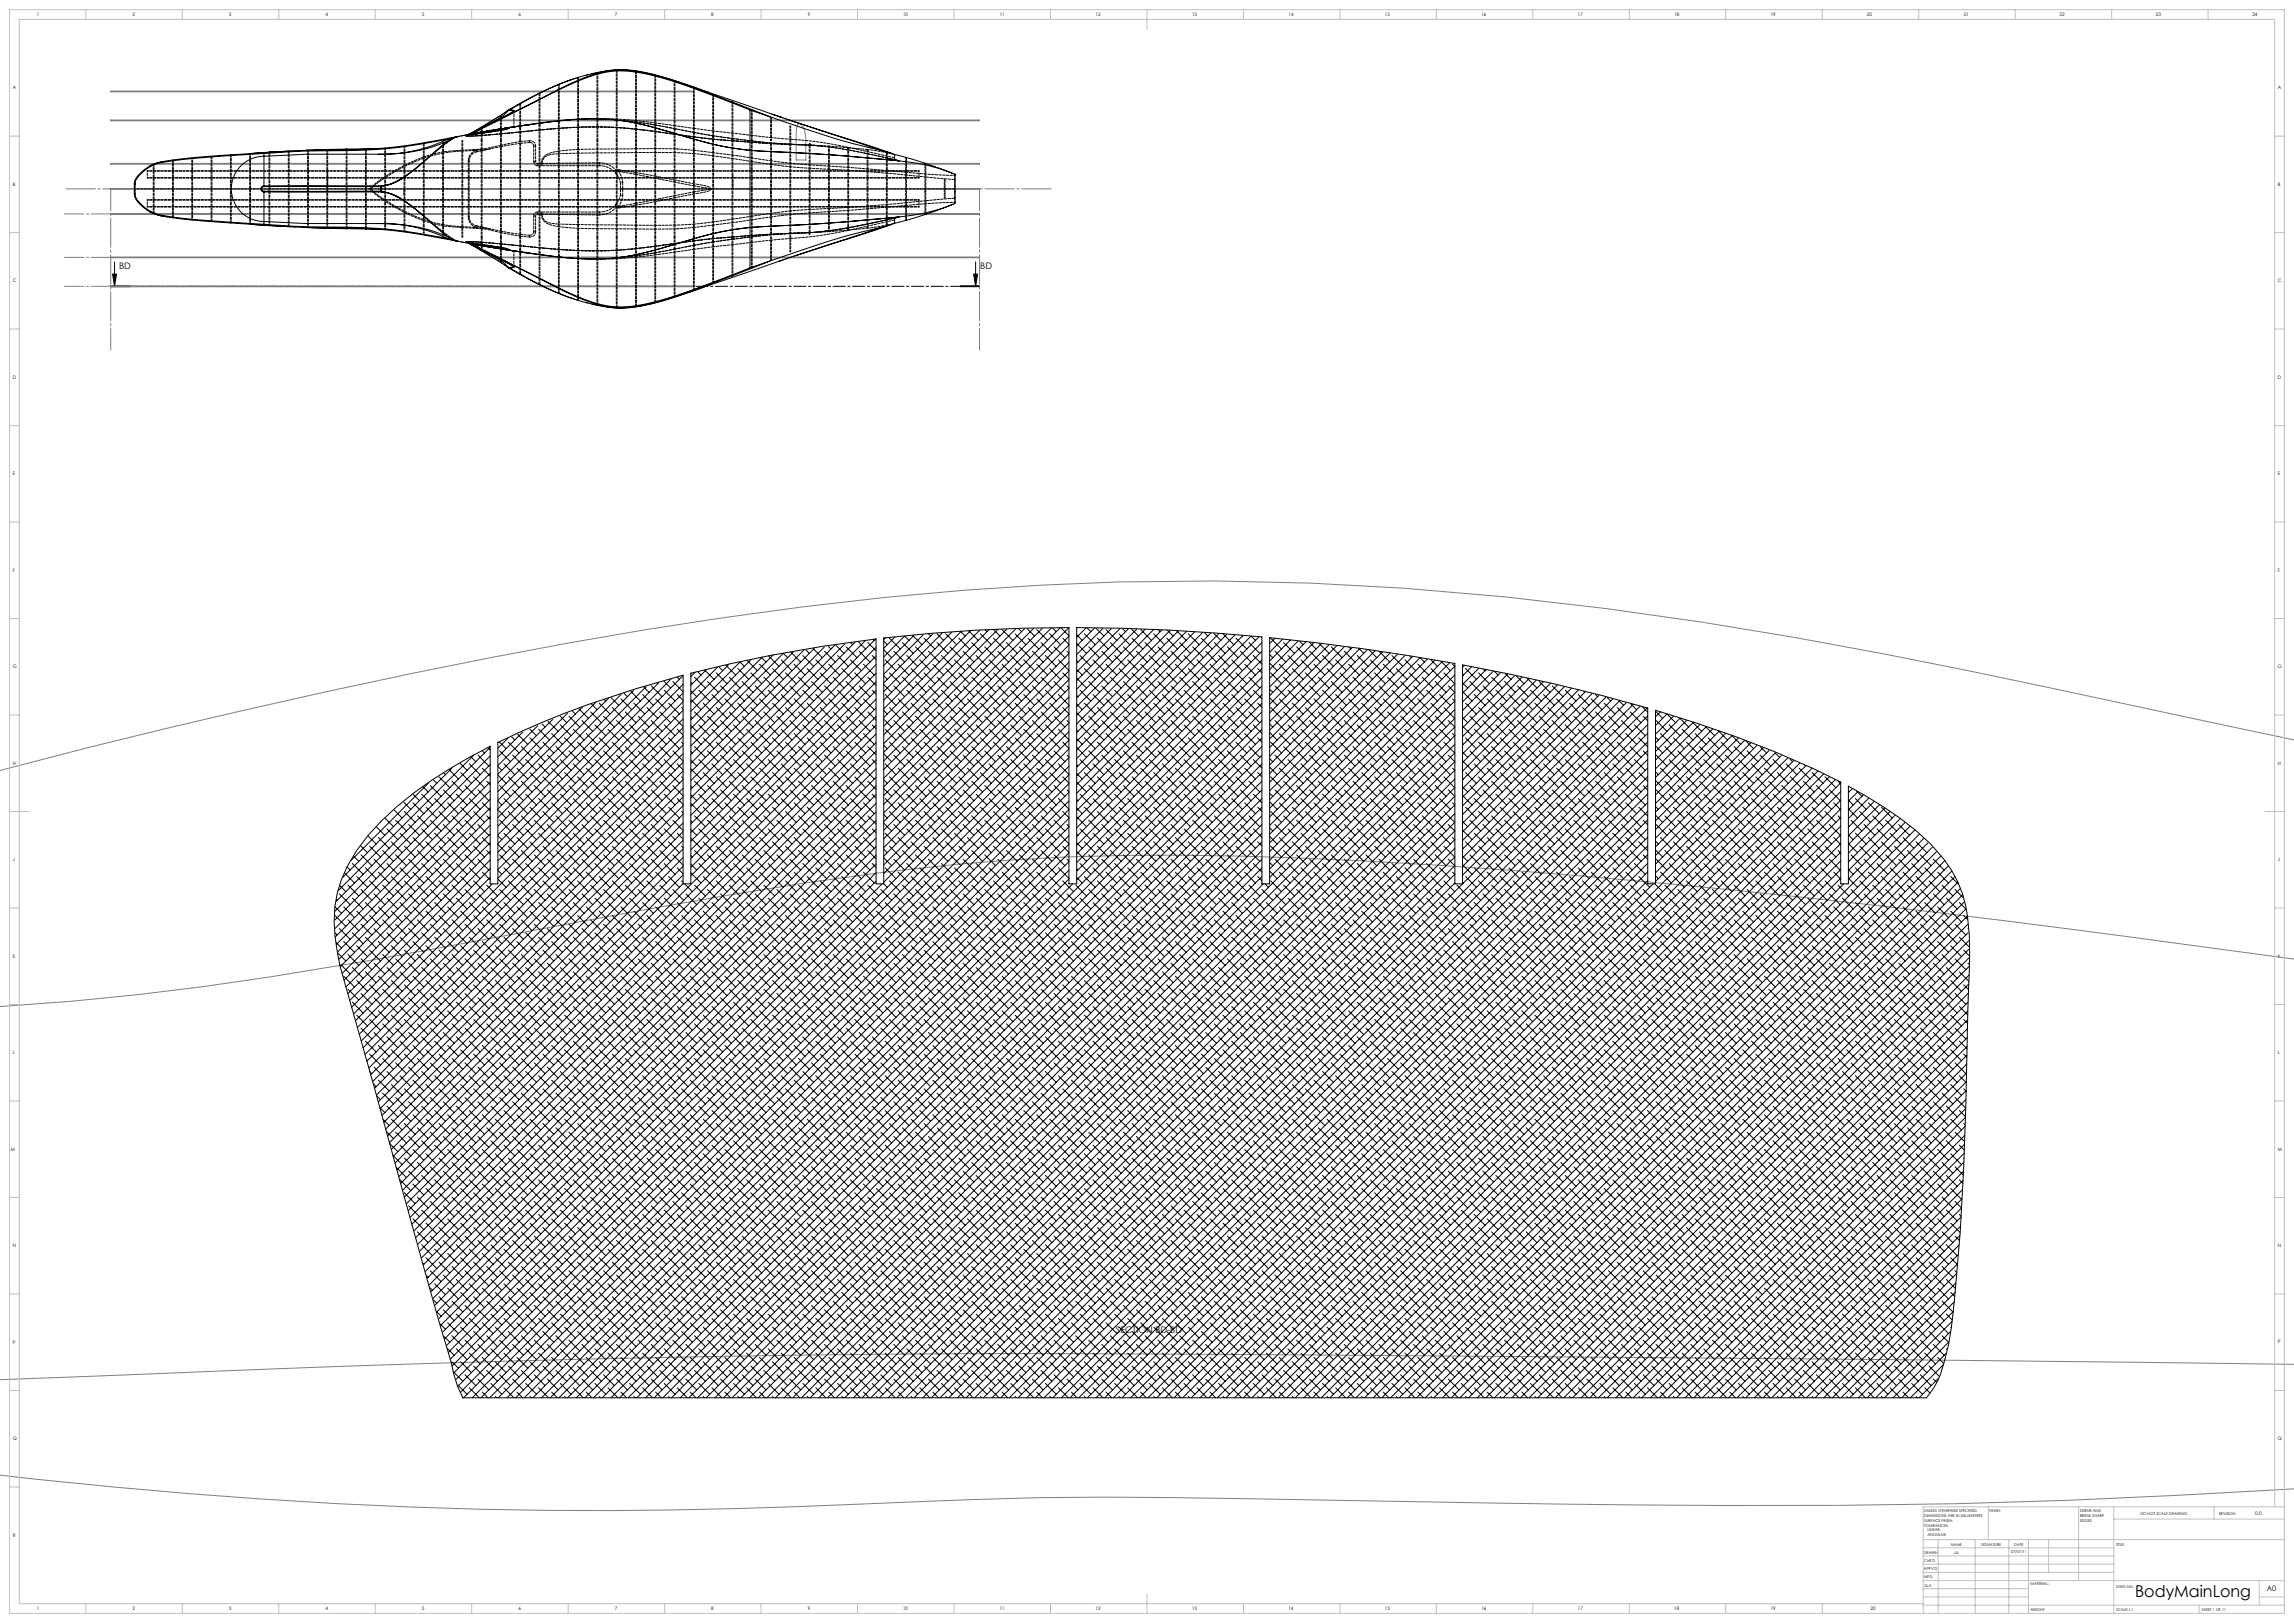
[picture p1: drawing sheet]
<svg xmlns="http://www.w3.org/2000/svg" width="1189mm" height="841mm" viewBox="0 0 1189 841" stroke-linecap="round" stroke-linejoin="round" font-family="sans-serif">
<defs><g id="words">
<text font-size="8.5" x="1107" y="828">BodyMainLong</text>
<g font-size="4.7">
<text x="62" y="139">BD</text>
<text x="508" y="139">BD</text>
<text x="578" y="691">SECTION BD-BD</text>
</g>
<text font-size="3.9" x="1175" y="825">A0</text>
<g font-size="2.5">
<text x="19" y="8">1</text>
<text x="69" y="8">2</text>
<text x="119" y="8">3</text>
<text x="169" y="8">4</text>
<text x="219" y="8">5</text>
<text x="269" y="8">6</text>
<text x="319" y="8">7</text>
<text x="369" y="8">8</text>
<text x="419" y="8">9</text>
<text x="468" y="8">10</text>
<text x="518" y="8">11</text>
<text x="568" y="8">12</text>
<text x="618" y="8">13</text>
<text x="668" y="8">14</text>
<text x="718" y="8">15</text>
<text x="768" y="8">16</text>
<text x="818" y="8">17</text>
<text x="868" y="8">18</text>
<text x="918" y="8">19</text>
<text x="968" y="8">20</text>
<text x="1018" y="8">21</text>
<text x="1067" y="8">22</text>
<text x="1117" y="8">23</text>
<text x="1167" y="8">24</text>
<text x="7" y="46">A</text>
<text x="1181" y="46">A</text>
<text x="7" y="96">B</text>
<text x="1181" y="96">B</text>
<text x="7" y="146">C</text>
<text x="1181" y="146">C</text>
<text x="7" y="196">D</text>
<text x="1181" y="196">D</text>
<text x="7" y="246">E</text>
<text x="1181" y="246">E</text>
<text x="7" y="296">F</text>
<text x="1181" y="296">F</text>
<text x="7" y="346">G</text>
<text x="1181" y="346">G</text>
<text x="7" y="396">H</text>
<text x="1181" y="396">H</text>
<text x="7" y="446">J</text>
<text x="1181" y="446">J</text>
<text x="7" y="496">K</text>
<text x="1181" y="496">K</text>
<text x="7" y="546">L</text>
<text x="1181" y="546">L</text>
<text x="6" y="596">M</text>
<text x="1181" y="596">M</text>
<text x="7" y="646">N</text>
<text x="1181" y="646">N</text>
<text x="7" y="696">P</text>
<text x="1181" y="696">P</text>
<text x="7" y="746">Q</text>
<text x="1181" y="746">Q</text>
<text x="1169" y="785">0.0</text>
<text x="7" y="796">R</text>
<text x="19" y="834">1</text>
<text x="69" y="834">2</text>
<text x="119" y="834">3</text>
<text x="169" y="834">4</text>
<text x="219" y="834">5</text>
<text x="269" y="834">6</text>
<text x="319" y="834">7</text>
<text x="369" y="834">8</text>
<text x="419" y="834">9</text>
<text x="468" y="834">10</text>
<text x="518" y="834">11</text>
<text x="568" y="834">12</text>
<text x="618" y="834">13</text>
<text x="668" y="834">14</text>
<text x="718" y="834">15</text>
<text x="768" y="834">16</text>
<text x="818" y="834">17</text>
<text x="868" y="834">18</text>
<text x="918" y="834">19</text>
<text x="970" y="834">20</text>
</g>
<g font-size="2">
<text x="997" y="784">UNLESS OTHERWISE SPECIFIED:</text>
<text x="1031" y="784">FINISH:</text>
<text x="1078" y="783">DEBUR AND</text>
<text x="1078" y="786">BREAK SHARP</text>
<text x="1109" y="785">DO NOT SCALE DRAWING</text>
<text x="1150" y="785">REVISION</text>
<text x="997" y="786">DIMENSIONS ARE IN MILLIMETERS</text>
<text x="997" y="789">SURFACE FINISH:</text>
<text x="997" y="791">TOLERANCES:</text>
<text x="1078" y="788">EDGES</text>
<text x="999" y="794">LINEAR:</text>
<text x="999" y="796">ANGULAR:</text>
<text x="1011" y="801">NAME</text>
<text x="1027" y="801">SIGNATURE</text>
<text x="1044" y="801">DATE</text>
<text x="1097" y="801">TITLE:</text>
<text x="997" y="805">DRAWN</text>
<text x="997" y="809">CHK'D</text>
<text x="1013" y="805">JJL</text>
<text x="1042" y="805">07/07/11</text>
<text x="997" y="813">APPV'D</text>
<text x="997" y="818">MFG</text>
<text x="1052" y="822">MATERIAL:</text>
<text x="997" y="822">Q.A</text>
<text x="1097" y="823">DWG NO.</text>
<text x="1052" y="835">WEIGHT:</text>
<text x="1097" y="835">SCALE:1:1</text>
<text x="1141" y="835">SHEET 1 OF 11</text>
</g>
</g></defs>
<g fill="none" stroke="#000" stroke-width=".52">
<path d="M264 57l-19 12M264 57h.1M264 57l2 1M264 57l-10 7M264 57a129 129 0 0 1 48-20h3a82 82 0 0 1 34 5l56 19M264 57h3l-5 3M266 58l-4 2M297 41l-15 6-18 10M389 57l10 3M389 57l-20-8a156 156 0 0 0-45-12 62 62 0 0 0-32 8l-49 25M389 57v82M400 59l58 19"/>
<path d="M130 80h.1M137 79l-41 3a39 39 0 0 0-20 5l-5 5-1 3M137 80l-41 3a39 39 0 0 0-20 5l-3 2a8 8 0 0 0-3 5M137 79v1M137 80v1M139 79l-9 1M139 79h.1M140 79h.1M140 79h-1M147 79h-8M150 78l-10 1M196 80h-37l-22 1"/>
<path d="M197 77l-38 1M232 72l1 1a86 86 0 0 1-37 7M232 72a79 79 0 0 1-36 8M232 72l-4 1a297 297 0 0 1-68 5l-23 2M236 71l-4 1M236 71a305 305 0 0 1-76 7l-23 1M236 71l-6 4-13 11a34 34 0 0 1-18 10M236 71h.1M237 71h.1M237 71h-1M243 70h.1M243 70l-7 1"/>
<path d="M243 70l45-7a133 133 0 0 1 64 7l4 1a172 172 0 0 0 55 8l55 4M250 66h.1M250 66l-7 4M262 60l-12 6M270 65l-4 1M274 65h-1M399 60l-4-1a519 519 0 0 0-61-21 51 51 0 0 0-37 5l-47 23M399 60a441 441 0 0 0 59 18M404 61h1M411 63l51 16M458 78l5 2 1 2 2 1M463 80l16 5"/>
<path d="M70 95h.1M70 95v5M83 84l-3 1M137 99h59M137 99v16M137 96h59M137 81v15M137 96v1M137 97a1.2 1.2 0 0 0-1 1 1.2 1.2 0 0 0 1 1M137 99h.1M137 96a1.6 1.6 0 0 0-2 2 1.6 1.6 0 0 0 2 1M137 97h59"/>
<path d="M137 81a17 17 0 0 0-17 17 17 17 0 0 0 17 17M196 99h2M196 96h2M196 99h.1M196 96v1M196 97h2M198 99h.1M198 97v2M198 96v1M198 99a22 22 0 0 1 10 4M198 99h1M198 96v2v1"/>
<path d="M198 96h.1M198 99l5 2 5 2 11 8M199 96h.1M199 99h.1M199 99a32 32 0 0 1 18 11l13 11 6 4M199 96h-1M208 93a22 22 0 0 1-10 3M219 85l-11 8-5 2-5 1M465 83h1M466 83h.1M466 83a93 93 0 0 1 29 7M479 85l15 5"/>
<path d="M479 85h.1M495 90v15a95 95 0 0 1-29 7M495 90h.1M70 100a17 17 0 0 0 16 12l20 3 31 2M70 100h.1M70 100a16 16 0 0 0 13 11l17 3 37 2M130 116l10 1M137 117l28 1a283 283 0 0 1 71 7M137 115l22 1h37M137 116v1M137 116l34 2a261 261 0 0 1 61 6M137 115v1"/>
<path d="M140 117h10M140 117h.1M159 118l30 1M189 119h1M189 119h.1M190 119h7M190 119h.1M196 116a86 86 0 0 1 37 7l-1 1M196 116a80 80 0 0 1 36 8M458 117l-4 1a416 416 0 0 0-55 17M458 117l-55 19M462 116l-49 16"/>
<path d="M466 112l-48 4a284 284 0 0 0-44 4l-22 6a147 147 0 0 1-76 5l-33-5M466 112l-2 1-1 3-5 1M466 112l-1 1M466 112h.1M479 111l-16 5M479 111h.1M494 106l-15 5M59 136v12M232 124l4 1M236 125h1M236 125h.1M236 125l7 1"/>
<path d="M237 125h.1M243 126h.1M243 126l7 4M243 126l40 20a105 105 0 0 0 34 13 86 86 0 0 0 37-7l35-13M245 127l19 12M250 130h.1M250 130l24 12a194 194 0 0 0 39 17 69 69 0 0 0 36-5l50-19M250 130l11 5M254 132l10 7M261 135l5 3M261 135l6 3-3 1M264 139h.1"/>
<path d="M264 139l17 9 16 7M266 130l4 1M266 138l-2 1M273 131h1M399 135l-10 4M405 135l-63 21a57 57 0 0 1-32 2l-4-1a139 139 0 0 1-42-18M506 136v12M57 148h10M57 149h10M58 142h2l-1 6zM498 148h10zM498 148h10"/>
<path d="M498 149h10M505 142h2l-1 6zM398 340l6 5M401 339l-43 43M410 338l5 5M411 338l-53 53M416 340l6 5M417 337l-59 59M418 337l1 2M422 336l4 5M422 336l-64 64M427 335l-69 69"/>
<path d="M427 337l6 6M429 335l2 1M433 334l-75 75M433 334l4 5M434 340l6 5M438 334l-80 79M439 335l5 6M441 333l1 1M443 333l-85 85M445 333l4 3M445 337l6 6M449 332l-91 90"/>
<path d="M450 333l4 4M452 340l2 2M453 331v1M454 331l-96 96M454 335l-96 96M454 340l-96 96M458 337l4 4M458 332l2 2M459 331h-1M461 331l6 5M463 337l6 6M464 330l-6 6"/>
<path d="M468 333l5 6M469 330l-11 10M469 330l2 2M470 340l6 5M473 329l5 5M474 329l-16 16M474 335l6 6M479 329l-21 20M479 331l6 5M481 337l6 6M481 329l1 1M483 328l-25 26"/>
<path d="M486 328l3 4M486 333l5 6M488 340l6 5M488 328l-30 30M490 328l6 6M492 335l6 6M493 328l-35 35M497 331l6 5M498 327l2 3M498 327l-40 40M499 337l6 6M502 327l5 5"/>
<path d="M503 327l-45 45M504 333l5 6M506 340l6 5M508 326l-50 50M508 328l6 6M510 335l6 6M511 326l1 1M513 326l-55 55M515 331l6 5M515 326l3 4M517 326l-59 59M517 337l6 6"/>
<path d="M519 326l6 6M522 333l5 6M522 326l-64 64M524 340l5 5M526 328l6 6M526 326l-68 68M528 326l1 1M528 335l6 6M531 326l-73 73M532 326l4 4M533 331l5 5M535 337l6 6"/>
<path d="M536 326l-78 77M537 326l6 6M540 333l5 6M540 326l-82 82M542 340l5 5M544 328l6 6M545 325l-87 87M546 325l1 2M546 335l6 6M549 325l-91 92M550 325l4 4M551 331l3 3"/>
<path d="M553 337l1 1M554 325l-96 96M554 330l-96 96M554 334l-96 96M554 339l-96 96M554 325v133h4v-133a1040 1040 0 0 1 96 5v128h4v-128a1207 1207 0 0 1 96 14v114h4v-113a996 996 0 0 1 96 22v91h4v-90a567 567 0 0 1 96 37v53h4v-51a159 159 0 0 1 50 38 64 64 0 0 1 13 39l-1 29a1742 1742 0 0 1-9 175 93 93 0 0 1-9 31l-3 5h-759l-3-6-2-6-59-212a72 72 0 0 1 4-51 127 127 0 0 1 44-45l19-11 11-6v71h4v-73a505 505 0 0 1 96-35v108h4v-109a747 747 0 0 1 96-18v127h4M554 325a847 847 0 0 0-96 6v127M558 333l5 6M558 329l3 3M560 340l5 5M562 328l6 6M563 325l-5 5"/>
<path d="M563 325l2 2M564 335l6 6M567 325l-9 10M568 325l4 5M569 331l5 5M571 337l6 6M572 326l-14 13M573 326l6 6M576 333l5 6M576 326l-18 18M578 340l5 5M580 328l6 6"/>
<path d="M580 326l-22 22M582 326l1 1M582 335l6 6M585 326l-27 27M586 326l4 4M587 331l5 5M589 337l6 6M589 326l-31 31M591 326l6 6M593 333l6 6M594 326l-36 36M596 340l5 5"/>
<path d="M598 326l-40 40M598 328l6 6M600 335l6 6M600 326l1 1M602 326l-44 45M605 331l5 5M605 326l3 4M607 327l-49 48M607 337l6 6M610 327l5 5M611 327l-53 53M611 333l6 6"/>
<path d="M614 340l5 5M615 327l-57 57M616 328l6 6M618 335l6 6M619 327l-61 62M623 331l5 5M623 328l-65 65M624 328l2 2M625 337l6 6M628 328l-70 70M629 328l4 4M629 333l6 6"/>
<path d="M632 340l5 5M632 328l-74 74M634 329l6 5M636 329l-78 78M636 335l6 6M640 329l-82 82M641 331l5 5M643 337l5 6M644 329v1M644 329l-86 87M647 333l6 6M648 330l-90 90"/>
<path d="M649 330l2 2M650 340l4 4M653 330l-95 95M654 333l-96 96M654 337l-96 96M658 339l2 2M659 331l5 5M661 331l-3 2M661 337l5 6M665 331l-7 7M665 333l6 6M668 340l5 5"/>
<path d="M669 332h.1M669 332l-11 10M672 335l6 6M673 332l-15 15M674 332l1 2M677 333l-19 18M679 333l3 3M679 337l5 6M681 333l-23 23M684 333l5 6M685 334l-27 26M686 340l5 5"/>
<path d="M689 334l-31 31M690 335l6 6M693 335l-35 34M697 337l5 6M697 335l-39 39M699 335l1 1M701 336l-43 42M703 340l6 5M704 336l3 3M705 336l-47 47M709 337l-51 50M709 337l5 4"/>
<path d="M713 337l-55 55M715 338l5 5M717 338l-59 58M720 338l-62 63M721 340l6 5M724 339l-66 66M728 340l-70 70M322 360l-64 64M323 359l2 2M327 358l5 5M328 358l-70 70M333 360l6 5"/>
<path d="M334 356l2 3M335 356l-77 77M338 355l5 6M341 354h.1M341 354l-83 83M344 353l4 4M344 358l6 5M348 352l-90 90M349 353l5 5M351 351l1 1M351 360l3 3M354 350l-96 96"/>
<path d="M354 355l-96 96M354 359l-96 96M358 358l3 3M358 353l1 1M360 351l6 6M360 348l-2 3M362 348l1 2M362 358l6 5M365 347l5 5M366 347l-8 8M367 353l5 6M369 360l6 5"/>
<path d="M371 349l6 5M372 346l-14 14M373 346l2 2M373 355l6 6M376 345l5 5M378 344l-20 20M378 351l6 6M380 358l6 5M382 346l6 6M383 343l-25 26M384 343l2 2M385 353l5 6"/>
<path d="M387 360l6 5M387 342l6 6M389 349l6 5M389 342l-31 31M391 355l6 6M394 344l5 6M395 341l2 2M395 341l-37 37M396 351l6 6M398 358l6 5M400 346l6 6M403 353l5 6"/>
<path d="M405 360l5 5M405 342l5 6M407 349l6 5M408 341l-2-2-48 48M409 355l6 6M412 344l5 6M414 351l5 6M416 358l6 5M418 346l6 6M421 353l5 6M423 360l5 5M423 342l5 6"/>
<path d="M425 349l6 5M427 355l6 6M430 344l5 6M432 351l5 6M434 358l6 5M436 346l6 6M439 353l5 6M441 360l5 5M441 342l5 6M443 349l6 5M445 355l6 6M448 344l5 6"/>
<path d="M450 351l4 4M452 358l2 2M454 344l-96 96M454 349l-96 96M454 353l-96 96M454 358l-96 96M458 355l4 4M458 350l2 2M459 360l5 5M459 342l5 6M461 349l6 5M463 355l6 6"/>
<path d="M466 344l5 6M468 351l5 6M470 358l6 5M472 346l6 6M474 353l6 6M477 360l5 5M477 342l5 6M479 349l6 5M481 355l6 6M483 344l6 6M486 351l5 6M488 358l6 5"/>
<path d="M490 346l6 6M492 353l6 6M495 360l5 5M495 342l5 6M497 349l6 5M499 355l6 6M501 344l6 6M504 351l5 6M506 358l6 5M508 346l6 6M510 353l6 6M513 360l5 5"/>
<path d="M513 342l5 6M515 349l6 5M517 355l6 6M519 344l6 6M522 351l5 6M524 358l5 5M526 346l6 6M528 353l6 6M531 360l5 5M531 342l5 6M533 349l5 5M535 355l6 6"/>
<path d="M537 344l6 6M540 351l5 6M542 358l5 5M544 346l6 6M546 353l6 6M549 360l5 5M549 342l5 5M551 349l3 3M553 355l1 1M554 343l-96 96M554 348l-96 96M554 352l-96 96"/>
<path d="M554 357l-96 96M558 351l5 6M558 347l3 3M558 342l1 1M560 358l5 5M562 346l6 6M564 353l6 6M567 360l5 5M567 342l5 6M569 349l5 5M571 355l6 6M573 344l6 6"/>
<path d="M576 351l5 6M578 358l5 5M580 346l6 6M582 353l6 6M584 360l6 5M584 342l6 6M587 349l5 5M589 355l6 6M591 344l6 6M593 351l6 6M596 358l5 5M598 346l6 6"/>
<path d="M600 353l6 6M602 360l6 5M602 342l6 6M605 349l5 5M607 355l6 6M609 344l6 6M611 351l6 6M614 358l5 5M616 346l6 6M618 353l6 6M620 360l6 5M620 342l6 6"/>
<path d="M623 349l5 5M625 355l6 6M627 344l6 6M629 351l6 6M632 358l5 5M634 346l6 6M636 353l6 6M638 360l6 5M638 342l6 6M641 349l5 5M643 355l5 6M645 344l6 6"/>
<path d="M647 351l6 6M650 358l4 4M652 346l2 3M654 342l-96 96M654 346l-96 96M654 351l-96 96M654 355l-96 96M654 360l-96 96M658 357l2 2M658 344l4 4M659 349l5 5M661 355l5 6"/>
<path d="M663 344l6 6M665 351l6 6M668 358l5 5M670 346l5 6M672 353l6 6M674 360l6 5M674 342l6 6M677 349l5 5M679 355l5 6M681 344l6 6M683 351l6 6M686 358l5 5"/>
<path d="M688 346l5 6M690 353l6 6M692 360l6 5M692 342l6 6M695 349l5 5M697 355l5 6M699 344l6 6M701 351l6 6M703 358l6 5M706 346l5 6M708 353l6 6M710 360l6 5"/>
<path d="M710 342l6 6M712 349l6 5M715 355l5 6M717 344l6 6M719 351l6 6M721 358l6 5M724 346l5 6M726 353l6 6M728 360l6 5M728 342l6 6M730 349l6 5M731 340l1 1"/>
<path d="M732 340l-74 74M733 355l5 6M735 344l6 6M736 341l-78 78M736 341l2 2M737 351l6 6M739 358l6 5M740 342l-82 81M742 342l3 3M742 346l5 6M744 342l-86 86M744 353l6 6"/>
<path d="M746 360l6 5M747 343l5 5M748 343l-90 89M748 349l6 5-96 96M751 355l3 4-96 96M751 343l-93 94M753 344l1 1M754 345l-96 96M754 350l-96 96M758 358l5 5M758 354l3 3M758 349v1"/>
<path d="M759 345l-1 1M760 346l5 6M762 353l5 6M763 345l-5 5M764 360l6 5M766 349l6 5M766 346l-8 9M769 355l5 6M769 347l1 1M770 347l-12 12M773 351l6 6M774 348l-16 16"/>
<path d="M775 348l1 2M775 358l6 5M778 349l-20 19M780 353l5 6M780 349l3 3M781 349l-23 24M782 360l6 5M785 350l-27 27M786 350l4 4M787 355l5 6M789 351l-31 31M792 351l5 6"/>
<path d="M793 352l-35 34M793 358l6 5M796 352l-38 39M798 353l5 6M800 353l-42 42M800 360l6 5M804 354l-46 46M805 355l5 6M807 355l-49 49M811 356l-53 53M811 358l6 5M814 357l-56 56"/>
<path d="M818 360l6 5M818 358l-60 60M821 358v1M822 359l-64 63M825 359l-67 68M827 360l1 1M271 379l-13 13M275 378l3 3M279 376l-21 21M279 378l6 5M281 375l2 2M284 374l5 5"/>
<path d="M286 373l-28 28M290 376l6 5M290 371l4 3M294 370l-36 36M295 371l5 6M297 368l1 2M297 378l6 5M300 367l5 5M302 373l5 6M302 366l-44 44M306 369l6 5M306 365l3 3"/>
<path d="M308 376l6 5M309 364l-51 51M311 364l5 6M313 371l5 6M313 362l1 1M315 378l6 5M315 362l-57 57M317 361l4 4M317 367l6 5M320 373l5 6M322 362l5 6M324 369l6 5"/>
<path d="M326 376l6 5M329 364l5 6M331 371l5 6M333 378l6 5M335 367l6 5M338 373l5 6M340 362l5 6M342 369l6 5M344 376l6 5M347 364l5 6M349 371l5 5M351 378l3 3"/>
<path d="M353 367h1M354 364l-169 168M354 368l-168 168M354 373l-167 166M354 377l-166 166M358 376l3 3M358 371l1 1M358 362l5 6M360 369l6 5M362 376l6 5M364 364l6 6M367 371l5 6"/>
<path d="M369 378l6 5M371 367l6 5M373 373l6 6M376 362l5 6M378 369l6 5M380 376l6 5M382 364l6 6M385 371l5 6M387 378l6 5M389 367l6 5M391 373l6 6M394 362l5 6"/>
<path d="M396 369l6 5M398 376l6 5M400 364l6 6M403 371l5 6M405 378l5 5M407 367l6 5M409 373l6 6M412 362l5 6M414 369l5 5M416 376l6 5M418 364l6 6M421 371l5 6"/>
<path d="M423 378l5 5M425 367l6 5M427 373l6 6M430 362l5 6M432 369l5 5M434 376l6 5M436 364l6 6M439 371l5 6M441 378l5 5M443 367l6 5M445 373l6 6M448 362l5 6"/>
<path d="M450 369l4 4M452 376l2 2M454 362l-247 248M454 367l-246 246M454 371l-245 246M454 376l-244 244M458 373l4 4M458 368l2 2M459 378l5 5M461 367l6 5M463 373l6 6M466 362l5 6"/>
<path d="M468 369l5 5M470 376l6 5M472 364l6 6M474 371l6 6M477 378l5 5M479 367l6 5M481 373l6 6M483 362l6 6M486 369l5 5M488 376l6 5M490 364l6 6M492 371l6 6"/>
<path d="M495 378l5 5M497 367l6 5M499 373l6 6M501 362l6 6M504 369l5 5M506 376l6 5M508 364l6 6M510 371l6 6M513 378l5 5M515 367l6 5M517 373l6 6M519 362l6 6"/>
<path d="M522 369l5 5M524 376l5 5M526 364l6 6M528 371l6 6M531 378l5 5M533 367l5 5M535 373l6 6M537 362l6 6M540 369l5 5M542 376l5 5M544 364l6 6M546 371l6 6"/>
<path d="M549 378l5 5M551 367l3 3M553 373l1 1M554 361l-96 96M554 366l-325 324M554 370l-324 324M554 375l-323 322M554 379l-322 322M558 378l1 1M558 369l5 5M558 365l3 3M558 360l1 1"/>
<path d="M560 376l5 5M562 364l6 6M564 371l6 6M567 378l5 5M569 367l5 5M571 373l6 6M573 362l6 6M576 369l5 5M578 376l5 5M580 364l6 6M582 371l6 6M584 378l6 5"/>
<path d="M587 367l5 5M589 373l6 6M591 362l6 6M593 369l6 5M596 376l5 5M598 364l6 6M600 371l6 6M602 378l6 5M605 367l5 5M607 373l6 6M609 362l6 6M611 369l6 5"/>
<path d="M614 376l5 5M616 364l6 6M618 371l6 6M620 378l6 5M623 367l5 5M625 373l6 6M627 362l6 6M629 369l6 5M632 376l5 5M634 364l6 6M636 371l6 6M638 378l6 5"/>
<path d="M641 367l5 5M643 373l5 6M645 362l6 6M647 369l6 5M650 376l4 4M652 364l2 3M654 364l-360 360M654 369l-355 355M654 373l-351 351M654 378l-346 346M658 380l4 3M658 375l2 2"/>
<path d="M658 362l4 3M659 367l5 5M661 373l5 6M663 362l6 6M665 369l6 5M668 376l5 5M670 364l5 6M672 371l6 6M674 378l6 5M677 367l5 5M679 373l5 6M681 362l6 6"/>
<path d="M683 369l6 5M686 376l5 5M688 364l5 6M690 371l6 6M692 378l6 5M695 367l5 5M697 373l5 6M699 362l6 6M701 369l6 5M703 376l6 5M706 364l5 6M708 371l6 6"/>
<path d="M710 378l6 5M712 367l6 5M715 373l5 6M717 362l6 6M719 369l6 5M721 376l6 5M724 364l5 6M726 371l6 6M728 378l6 5M730 367l6 5M733 373l5 6M735 362l6 6"/>
<path d="M737 369l6 5M739 376l6 5M742 364l5 6M744 371l6 6M746 378l6 5M748 367l6 5-352 352M751 373l3 4M753 362l1 1M754 363l-361 361M754 368l-357 356M754 377l-348 347M758 376l5 5"/>
<path d="M758 372l3 2M758 367v1M760 364l5 6M762 371l5 6M764 378l6 5M766 367l6 5M769 373l5 6M771 362l5 6M773 369l6 5M775 376l6 5M778 364l5 6M780 371l5 6"/>
<path d="M782 378l6 5M784 367l6 5M787 373l5 6M789 362l5 6M791 369l6 5M793 376l6 5M796 364l5 6M798 371l5 6M800 378l6 5M802 367l6 5M805 373l5 6M807 362l5 6"/>
<path d="M809 369l6 5M811 376l6 5M814 364l5 6M816 371l5 6M818 378l6 5M820 367l6 5M822 373l6 6M825 362l5 6M827 369l6 5M829 360l-71 71M829 376l6 5M831 364l6 6"/>
<path d="M832 361l-74 75M833 361l2 2M834 371l5 6M836 362l-78 78M836 378l6 5M838 367l6 5M839 363l3 2M839 363l-81 82M840 373l6 6M843 364l-85 85M845 369l6 5M845 365l3 3"/>
<path d="M847 365l-89 89M847 376l6 5M850 366l-358 358M851 366l3 3M852 371l2 2M854 367l-358 357M854 378h.1M854 371l-353 353M854 375l-349 349M854 380l-344 344M858 369l4 3M858 373l6 6"/>
<path d="M861 369l-3 2M865 376l6 5M867 371l-9 9M869 374l-5-4-6 6M872 378l5 5M874 373l-16 16M875 377l-4-5-13 13M881 376l-23 22M882 379l-5-5-19 20M884 377l5 4M884 377l-26 26M888 378l-30 29"/>
<path d="M891 379l4 4M891 379l-33 33M894 380l-36 36M233 399l5 5M234 398l-56 57M238 395l4 4M243 396l6 5M244 392l3 3M246 391l-71 71M248 391l5 6M250 389l1 1M250 398l4 4"/>
<path d="M253 387l1 2M254 387l-80 80M254 392l-80 80M254 396l-80 81M258 397l2 2M259 384l3 4M259 389l6 6M261 396l6 5M263 383l-5 5M263 385l6 5M265 382l2 1M266 391l5 6"/>
<path d="M268 398l6 6M268 380l6 6M270 387l6 5M272 394l6 5M275 382l5 6M277 389l6 6M279 396l6 5M281 385l6 5M284 391l5 6M286 398l6 6M286 380l6 6M288 387l6 5"/>
<path d="M290 394l6 5M293 382l5 6M295 389l5 6M297 396l6 5M299 385l6 5M302 391l5 6M304 398l5 6M304 380l5 6M306 387l6 5M308 394l6 5M311 382l5 6M313 389l5 6"/>
<path d="M315 396l6 5M317 385l6 5M320 391l5 6M322 398l5 6M322 380l5 6M324 387l6 5M326 394l6 5M329 382l5 6M331 389l5 6M333 396l6 5M335 385l6 5M338 391l5 6"/>
<path d="M340 398l5 6M340 380l5 6M342 387l6 5M344 394l6 5M347 382l5 6M349 389l5 5M351 396l3 3M353 385h1M354 382l-165 164M354 386l-164 164M354 391l-163 162M354 395l-162 162"/>
<path d="M354 399l-161 161M358 398l5 6M358 394l3 3M358 389l1 1M358 380l5 6M360 387l6 5M362 394l6 5M364 382l6 6M367 389l5 6M369 396l6 5M371 385l6 5M373 391l6 6"/>
<path d="M376 398l5 6M376 380l5 6M378 387l6 5M380 394l6 5M382 382l6 6M385 389l5 6M387 396l6 5M389 385l6 5M391 391l6 6M394 398l5 6M394 380l5 6M396 387l6 5"/>
<path d="M398 394l6 5M400 382l6 6M403 389l5 6M405 396l5 5M407 385l6 5M409 391l6 6M412 398l5 6M412 380l5 6M414 387l5 5M416 394l6 5M418 382l6 6M421 389l5 6"/>
<path d="M423 396l5 5M425 385l6 5M427 391l6 6M430 398l5 6M430 380l5 6M432 387l5 5M434 394l6 5M436 382l6 6M439 389l5 6M441 396l5 5M443 385l6 5M445 391l6 6"/>
<path d="M448 398l5 6M448 380l5 6M450 387l4 4M452 394l2 2M454 380l-243 244M454 385l-242 242M454 389l-241 242M454 394l-240 240M454 398l-239 240M458 391l4 4M458 386l2 2M459 396l5 5"/>
<path d="M461 385l6 5M463 391l6 6M466 398l5 6M466 380l5 6M468 387l5 5M470 394l6 5M472 382l6 6M474 389l6 6M477 396l5 5M479 385l6 5M481 391l6 6M483 398l6 6"/>
<path d="M483 380l6 6M486 387l5 5M488 394l6 5M490 382l6 6M492 389l6 6M495 396l5 5M497 385l6 5M499 391l6 6M501 398l6 6M501 380l6 6M504 387l5 5M506 394l6 5"/>
<path d="M508 382l6 6M510 389l6 6M513 396l5 5M515 385l6 5M517 391l6 6M519 398l6 6M519 380l6 6M522 387l5 5M524 394l5 5M526 382l6 6M528 389l6 6M531 396l5 5"/>
<path d="M533 385l5 5M535 391l6 6M537 398l6 6M537 380l6 6M540 387l5 5M542 394l5 5M544 382l6 6M546 389l6 6M549 396l5 5M551 385l3 3M553 391l1 1M554 384l-321 320"/>
<path d="M554 388l-320 320M554 393l-319 319M554 397l-318 318M558 396l1 1M558 387l5 5M558 383l3 3M560 394l5 5M562 382l6 6M564 389l6 6M567 396l5 5M569 385l5 5M571 391l6 6"/>
<path d="M573 398l6 6M573 380l6 6M576 387l5 5M578 394l5 5M580 382l6 6M582 389l6 6M584 396l6 5M587 385l5 5M589 391l6 6M591 398l6 6M591 380l6 6M593 387l6 5"/>
<path d="M596 394l5 5M598 382l6 6M600 389l6 6M602 396l6 5M605 385l5 5M607 391l6 6M609 398l6 6M609 380l6 6M611 387l6 5M614 394l5 5M616 382l6 6M618 389l6 6"/>
<path d="M620 396l6 5M623 385l5 5M625 391l6 6M627 398l6 6M627 380l6 6M629 387l6 5M632 394l5 5M634 382l6 6M636 389l6 6M638 396l6 5M641 385l5 5M643 391l5 6"/>
<path d="M645 398l6 6M645 380l6 6M647 387l6 5M650 394l4 4M652 382l2 3M654 382l-342 342M654 387l-337 337M654 391l-333 333M654 396l-328 328M658 398l4 3M658 393l2 2M659 385l5 5"/>
<path d="M661 391l5 6M663 398l6 6M663 380l6 6M665 387l6 5M668 394l5 5M670 382l5 6M672 389l6 6M674 396l6 5M677 385l5 5M679 391l5 6M681 398l6 6M681 380l6 6"/>
<path d="M683 387l6 5M686 394l5 5M688 382l5 6M690 389l6 6M692 396l6 5M695 385l5 5M697 391l5 6M699 398l6 6M699 380l6 6M701 387l6 5M703 394l6 5M706 382l5 6"/>
<path d="M708 389l6 6M710 396l6 5M712 385l6 5M715 391l5 6M717 398l6 6M717 380l6 6M719 387l6 5M721 394l6 5M724 382l5 6M726 389l6 6M728 396l6 5M730 385l6 5"/>
<path d="M733 391l5 6M735 398l6 6M735 380l6 6M737 387l6 5M739 394l6 5M742 382l5 6M744 389l6 6M746 396l6 5M748 385l6 5-334 334M751 391l3 4M753 380l1 1-343 343M753 398l1 1-325 325"/>
<path d="M754 386l-339 338M754 395l-330 329M758 394l5 5M758 390l3 2M758 385v1M760 382l5 6M762 389l5 6M764 396l6 5M766 385l6 5M769 391l5 6M771 398l5 6M771 380l5 6"/>
<path d="M773 387l6 5M775 394l6 5M778 382l5 6M780 389l5 6M782 396l6 5M784 385l6 5M787 391l5 6M789 398l5 6M789 380l5 6M791 387l6 5M793 394l6 5M796 382l5 6"/>
<path d="M798 389l5 6M800 396l6 5M802 385l6 5M805 391l5 6M807 398l5 6M807 380l5 6M809 387l6 5M811 394l6 5M814 382l5 6M816 389l5 6M818 396l6 5M820 385l6 5"/>
<path d="M822 391l6 6M825 398l5 6M825 380l5 6M827 387l6 5M829 394l6 5M831 382l6 6M834 389l5 6M836 396l6 5M838 385l6 5M840 391l6 6M843 398l5 6M843 380l5 6"/>
<path d="M845 387l6 5M847 394l6 5M849 382l5 5M852 389l2 2M854 396h.1M854 384l-340 340M854 389l-335 335M854 393l-331 331M854 398l-326 326M858 400l2 1M858 386l4 4M858 382l2 1"/>
<path d="M858 391l6 6M861 398l5 6M861 380l5 6M863 387l6 5M865 394l6 5M867 382l6 6M870 389l5 6M872 396l5 5M874 385l6 5M876 391l6 6M879 398l5 6M879 380l5 6"/>
<path d="M881 387l5 5M883 394l6 5M885 382l6 6M888 389l5 6M890 396l5 5M892 385l6 5M894 391l6 6M897 398l5 6M897 381l5 5M898 381l-40 40M899 387l5 5M901 382l-43 43"/>
<path d="M901 394l6 5M904 384l-46 46M905 384l4 4M906 389l5 6M907 385l-49 49M908 396l5 5M911 386l-53 53M912 391l6 6M912 387l4 3M914 388l-56 55M915 398l5 6M917 389l-59 59"/>
<path d="M919 394l6 5M920 390l2 2M920 390l-62 62M923 391l-65 66M926 396l5 5M927 393l-332 331M928 393l1 2M930 394l-330 330M932 398l6 6M933 395l-329 329M935 396l1 1M936 397l-327 327"/>
<path d="M939 398l-326 326M942 399l-325 325M204 420l4 4M209 416l4 3M214 416l6 6M214 412l3 3M219 412l5 5M219 408l3 2M221 418l5 6M222 406l-40 40M223 407l6 6M225 404l1 2"/>
<path d="M225 414l6 5M228 403l5 5M230 409l5 6M230 401h1M232 416l6 6M234 405l6 5M237 412l5 5M239 418l5 6M239 400l5 6M241 407l6 6M243 414l6 5M245 403l6 5"/>
<path d="M248 409l5 6M250 416l4 4M252 405l2 2M254 401l-80 80M254 405l-80 81M254 410l-80 79M254 414l-79 79M254 419l-78 78M258 420l4 4M258 415l2 2M258 402l4 4M259 407l6 6"/>
<path d="M261 414l6 5M263 403l6 5M266 409l5 6M268 416l6 6M270 405l6 5M272 412l6 5M275 418l5 6M275 400l5 6M277 407l6 6M279 414l6 5M281 403l6 5M284 409l5 6"/>
<path d="M286 416l6 6M288 405l6 5M290 412l6 5M293 418l5 6M293 400l5 6M295 407l5 6M297 414l6 5M299 403l6 5M302 409l5 6M304 416l5 6M306 405l6 5M308 412l6 5"/>
<path d="M311 418l5 6M311 400l5 6M313 407l5 6M315 414l6 5M317 403l6 5M320 409l5 6M322 416l5 6M324 405l6 5M326 412l6 5M329 418l5 6M329 400l5 6M331 407l5 6"/>
<path d="M333 414l6 5M335 403l6 5M338 409l5 6M340 416l5 6M342 405l6 5M344 412l6 5M347 418l5 6M347 400l5 6M349 407l5 5M351 414l3 3M353 403h1M354 404l-160 160"/>
<path d="M354 408l-159 159M354 413l-158 158M354 417l-157 157M358 416l5 6M358 412l3 3M358 407l1 1M360 405l6 5M362 412l6 5M364 418l6 6M364 400l6 6M367 407l5 6M369 414l6 5"/>
<path d="M371 403l6 5M373 409l6 6M376 416l5 6M378 405l6 5M380 412l6 5M382 418l6 6M382 400l6 6M385 407l5 6M387 414l6 5M389 403l6 5M391 409l6 6M394 416l5 6"/>
<path d="M396 405l6 5M398 412l6 5M400 418l6 6M400 400l6 6M403 407l5 6M405 414l5 5M407 403l6 5M409 409l6 6M412 416l5 6M414 405l5 5M416 412l6 5M418 418l6 6"/>
<path d="M418 400l6 6M421 407l5 6M423 414l5 5M425 403l6 5M427 409l6 6M430 416l5 6M432 405l5 5M434 412l6 5M436 418l6 6M436 400l6 6M439 407l5 6M441 414l5 5"/>
<path d="M443 403l6 5M445 409l6 6M448 416l5 6M450 405l4 4M452 412l2 2M454 403l-238 238M454 407l-238 238M454 412l-237 236M454 416l-235 236M458 409l4 4M458 404l2 2M459 414l5 5"/>
<path d="M461 403l6 5M463 409l6 6M466 416l5 6M468 405l5 5M470 412l6 5M472 418l6 6M472 400l6 6M474 407l6 6M477 414l5 5M479 403l6 5M481 409l6 6M483 416l6 6"/>
<path d="M486 405l5 5M488 412l6 5M490 418l6 6M490 400l6 6M492 407l6 6M495 414l5 5M497 403l6 5M499 409l6 6M501 416l6 6M504 405l5 5M506 412l6 5M508 418l6 6"/>
<path d="M508 400l6 6M510 407l6 6M513 414l5 5M515 403l6 5M517 409l6 6M519 416l6 6M522 405l5 5M524 412l5 5M526 418l6 6M526 400l6 6M528 407l6 6M531 414l5 5"/>
<path d="M533 403l5 5M535 409l6 6M537 416l6 6M540 405l5 5M542 412l5 5M544 418l6 6M544 400l6 6M546 407l6 6M549 414l5 5M551 403l3 3M553 409l1 1M554 402l-316 316"/>
<path d="M554 406l-315 315M554 411l-314 313M554 415l-309 309M554 420l-305 304M558 419l3 3M558 414l1 1M558 405l5 5M558 401l3 3M560 412l5 5M562 418l6 6M562 400l6 6M564 407l6 6"/>
<path d="M567 414l5 5M569 403l5 5M571 409l6 6M573 416l6 6M576 405l5 5M578 412l5 5M580 418l6 6M580 400l6 6M582 407l6 6M584 414l6 5M587 403l5 5M589 409l6 6"/>
<path d="M591 416l6 6M593 405l6 5M596 412l5 5M598 418l6 6M598 400l6 6M600 407l6 6M602 414l6 5M605 403l5 5M607 409l6 6M609 416l6 6M611 405l6 5M614 412l5 5"/>
<path d="M616 418l6 6M616 400l6 6M618 407l6 6M620 414l6 5M623 403l5 5M625 409l6 6M627 416l6 6M629 405l6 5M632 412l5 5M634 418l6 6M634 400l6 6M636 407l6 6"/>
<path d="M638 414l6 5M641 403l5 5M643 409l5 6M645 416l6 6M647 405l6 5M650 412l4 4M652 418l2 2M652 400l2 2M654 400l-324 324M654 405l-319 319M654 409l-315 315M654 414l-310 310"/>
<path d="M654 418l-306 306M658 415l4 4M658 411l2 2M659 403l5 5M661 409l5 6M663 416l6 6M665 405l6 5M668 412l5 5M670 418l5 6M670 400l5 6M672 407l6 6M674 414l6 5"/>
<path d="M677 403l5 5M679 409l5 6M681 416l6 6M683 405l6 5M686 412l5 5M688 418l5 6M688 400l5 6M690 407l6 6M692 414l6 5M695 403l5 5M697 409l5 6M699 416l6 6"/>
<path d="M701 405l6 5M703 412l6 5M706 418l5 6M706 400l5 6M708 407l6 6M710 414l6 5M712 403l6 5M715 409l5 6M717 416l6 6M719 405l6 5M721 412l6 5M724 418l5 6"/>
<path d="M724 400l5 6M726 407l6 6M728 414l6 5M730 403l6 5M733 409l5 6M735 416l6 6M737 405l6 5M739 412l6 5M742 418l5 6M742 400l5 6M744 407l6 6M746 414l6 5"/>
<path d="M748 403l6 5-316 316M751 409l3 4-312 311M753 416l1 1M754 404l-321 320M754 417l-307 307M758 412l5 5M758 408l3 2M758 403v1M760 418l5 6M760 400l5 6M762 407l5 6M764 414l6 5"/>
<path d="M766 403l6 5M769 409l5 6M771 416l5 6M773 405l6 5M775 412l6 5M778 418l5 6M778 400l5 6M780 407l5 6M782 414l6 5M784 403l6 5M787 409l5 6M789 416l5 6"/>
<path d="M791 405l6 5M793 412l6 5M796 418l5 6M796 400l5 6M798 407l5 6M800 414l6 5M802 403l6 5M805 409l5 6M807 416l5 6M809 405l6 5M811 412l6 5M814 418l5 6"/>
<path d="M814 400l5 6M816 407l5 6M818 414l6 5M820 403l6 5M822 409l6 6M825 416l5 6M827 405l6 5M829 412l6 5M831 418l6 6M831 400l6 6M834 407l5 6M836 414l6 5"/>
<path d="M838 403l6 5M840 409l6 6M843 416l5 6M845 405l6 5M847 412l6 5M849 418l5 5M849 400l5 5M852 407l2 2M854 414h.1M854 402l-322 322M854 407l-317 317M854 411l-313 313"/>
<path d="M854 416l-308 308M858 418l2 1M858 404l4 4M858 409l6 6M861 416l5 6M863 405l6 5M865 412l6 5M867 418l6 6M867 400l6 6M870 407l5 6M872 414l5 5M874 403l6 5"/>
<path d="M876 409l6 6M879 416l5 6M881 405l5 5M883 412l6 5M885 418l6 6M885 400l6 6M888 407l5 6M890 414l5 5M892 403l6 5M894 409l6 6M897 416l5 6M899 405l5 5"/>
<path d="M901 412l6 5M903 418l6 6M903 400l6 6M906 407l5 6M908 414l5 5M910 403l6 5M912 409l6 6M915 416l5 6M917 405l5 5M919 412l6 5M921 418l6 6M921 400l6 6"/>
<path d="M924 407l5 6M926 414l5 5M928 403l6 5M930 409l6 6M932 416l6 6M935 405l5 5M937 412l6 5M939 418l6 6M939 400l6 6M941 407l6 6M944 414l5 5M945 401l-323 323"/>
<path d="M946 403l6 5M948 409l6 6M948 402l-322 322M950 416l4 4M951 404l-320 320M953 405l1 1M954 406l-319 318M954 410l-314 314M954 415l-310 309M954 419l-305 305M958 419l5 5M958 415l3 2"/>
<path d="M958 410h.1M960 409l-2 2M962 414l5 5M962 410l3 3M963 410l-5 5M966 412l-8 8M968 416l6 6M969 414l-11 10M971 415l-13 14M974 417l-16 16M975 418l6 6M977 419l-19 19"/>
<path d="M187 438l3 4M191 433l4 4M192 438l5 6M195 428l4 5M196 434l6 6M197 426h.1M200 424l4 4M201 429l5 6M203 436l5 6M205 425l6 6M207 432l6 5M210 438l5 6"/>
<path d="M210 420l5 6M212 427l5 6M214 434l6 6M216 423l6 5M219 429l5 6M221 436l5 6M223 425l6 6M225 432l6 5M228 438l5 6M228 420l5 6M230 427l5 6M232 434l6 6"/>
<path d="M234 423l6 5M237 429l5 6M239 436l5 6M241 425l6 6M243 432l6 5M245 438l6 6M245 420l6 6M248 427l5 6M250 434l4 4M252 423l2 2M254 423l-78 78M254 428l-77 76"/>
<path d="M254 432l-76 76M254 437l-75 74M258 438l4 4M258 433l2 2M259 425l6 6M261 432l6 5M263 438l6 6M263 420l6 6M266 427l5 6M268 434l6 6M270 423l6 5M272 429l6 6"/>
<path d="M275 436l5 6M277 425l6 6M279 432l6 5M281 438l6 6M281 420l6 6M284 427l5 6M286 434l6 6M288 423l6 5M290 429l6 6M293 436l5 6M295 425l5 6M297 432l6 5"/>
<path d="M299 438l6 6M299 420l6 6M302 427l5 6M304 434l5 6M306 423l6 5M308 429l6 6M311 436l5 6M313 425l5 6M315 432l6 5M317 438l6 6M317 420l6 6M320 427l5 6"/>
<path d="M322 434l5 6M324 423l6 5M326 429l6 6M329 436l5 6M331 425l5 6M333 432l6 5M335 438l6 6M335 420l6 6M338 427l5 6M340 434l5 6M342 423l6 5M344 429l6 6"/>
<path d="M347 436l5 6M349 425l5 5M351 432l3 3M353 438l1 1M353 420l1 1M354 422l-156 156M354 426l-155 156M354 431l-154 154M354 435l-153 154M354 440l-152 152M358 434l5 6M358 430l3 3"/>
<path d="M358 425l1 1M360 423l6 5M362 429l6 6M364 436l6 6M367 425l5 6M369 432l6 5M371 438l6 6M371 420l6 6M373 427l6 6M376 434l5 6M378 423l6 5M380 429l6 6"/>
<path d="M382 436l6 6M385 425l5 6M387 432l6 5M389 438l6 6M389 420l6 6M391 427l6 6M394 434l5 6M396 423l6 5M398 429l6 6M400 436l6 6M403 425l5 6M405 432l5 5"/>
<path d="M407 438l6 6M407 420l6 6M409 427l6 6M412 434l5 6M414 423l5 5M416 429l6 6M418 436l6 6M421 425l5 6M423 432l5 5M425 438l6 6M425 420l6 6M427 427l6 6"/>
<path d="M430 434l5 6M432 423l5 5M434 429l6 6M436 436l6 6M439 425l5 6M441 432l5 5M443 438l6 6M443 420l6 6M445 427l6 6M448 434l5 6M450 423l4 4M452 429l2 2"/>
<path d="M454 421l-235 234M454 425l-234 234M454 430l-233 232M454 434l-232 232M454 439l-231 230M458 440l2 2M458 427l4 4M458 422l2 2M459 432l5 5M461 438l6 6M461 420l6 6M463 427l6 6"/>
<path d="M466 434l5 6M468 423l5 5M470 429l6 6M472 436l6 6M474 425l6 6M477 432l5 5M479 438l6 6M479 420l6 6M481 427l6 6M483 434l6 6M486 423l5 5M488 429l6 6"/>
<path d="M490 436l6 6M492 425l6 6M495 432l5 5M497 438l6 6M497 420l6 6M499 427l6 6M501 434l6 6M504 423l5 5M506 429l6 6M508 436l6 6M510 425l6 6M513 432l5 5"/>
<path d="M515 438l6 6M515 420l6 6M517 427l6 6M519 434l6 6M522 423l5 5M524 429l5 6M526 436l6 6M528 425l6 6M531 432l5 5M533 438l5 6M533 420l5 6M535 427l6 6"/>
<path d="M537 434l6 6M540 423l5 5M542 429l5 6M544 436l6 6M546 425l6 6M549 432l5 5M551 438l3 4M551 420l3 4M553 427l1 1M554 424l-300 300M554 428l-296 296M554 433l-291 291"/>
<path d="M554 437l-287 287M558 437l3 3M558 432l1 1M558 423l5 5M560 429l5 6M562 436l6 6M564 425l6 6M567 432l5 5M569 438l5 6M569 420l5 6M571 427l6 6M573 434l6 6"/>
<path d="M576 423l5 5M578 429l5 6M580 436l6 6M582 425l6 6M584 432l6 5M587 438l5 6M587 420l5 6M589 427l6 6M591 434l6 6M593 423l6 5M596 429l5 6M598 436l6 6"/>
<path d="M600 425l6 6M602 432l6 5M605 438l5 6M605 420l5 6M607 427l6 6M609 434l6 6M611 423l6 5M614 429l5 6M616 436l6 6M618 425l6 6M620 432l6 5M623 438l5 6"/>
<path d="M623 420l5 6M625 427l6 6M627 434l6 6M629 423l6 5M632 429l5 6M634 436l6 6M636 425l6 6M638 432l6 5M641 438l5 6M641 420l5 6M643 427l5 6M645 434l6 6"/>
<path d="M647 423l6 5M650 429l4 5M652 436l2 2M654 423l-301 301M654 427l-297 297M654 432l-292 292M654 436l-288 288M658 433l4 4M658 429l2 2M659 438l5 6M659 420l5 6M661 427l5 6"/>
<path d="M663 434l6 6M665 423l6 5M668 429l5 6M670 436l5 6M672 425l6 6M674 432l6 5M677 438l5 6M677 420l5 6M679 427l5 6M681 434l6 6M683 423l6 5M686 429l5 6"/>
<path d="M688 436l5 6M690 425l6 6M692 432l6 5M695 438l5 6M695 420l5 6M697 427l5 6M699 434l6 6M701 423l6 5M703 429l6 6M706 436l5 6M708 425l6 6M710 432l6 5"/>
<path d="M712 438l6 6M712 420l6 6M715 427l5 6M717 434l6 6M719 423l6 5M721 429l6 6M724 436l5 6M726 425l6 6M728 432l6 5M730 438l6 6M730 420l6 6M733 427l5 6"/>
<path d="M735 434l6 6M737 423l6 5M739 429l6 6M742 436l5 6M744 425l6 6M746 432l6 5M748 438l6 6-280 280M748 420l6 6M751 427l3 4-294 293M753 434l1 1M754 422l-303 302M754 426l-298 298"/>
<path d="M754 435l-289 289M754 440l-285 284M758 439v1M758 430l5 5M758 426l3 2M758 421v1M760 436l5 6M762 425l5 6M764 432l6 5M766 438l6 6M766 420l6 6M769 427l5 6"/>
<path d="M771 434l5 6M773 423l6 5M775 429l6 6M778 436l5 6M780 425l5 6M782 432l6 5M784 438l6 6M784 420l6 6M787 427l5 6M789 434l5 6M791 423l6 5M793 429l6 6"/>
<path d="M796 436l5 6M798 425l5 6M800 432l6 5M802 438l6 6M802 420l6 6M805 427l5 6M807 434l5 6M809 423l6 5M811 429l6 6M814 436l5 6M816 425l5 6M818 432l6 5"/>
<path d="M820 438l6 6M820 420l6 6M822 427l6 6M825 434l5 6M827 423l6 5M829 429l6 6M831 436l6 6M834 425l5 6M836 432l6 5M838 438l6 6M838 420l6 6M840 427l6 6"/>
<path d="M843 434l5 6M845 423l6 5M847 429l6 6M849 436l5 5M852 425l2 2M854 432h.1M854 420l-304 304M854 425l-299 299M854 429l-295 295M854 434l-290 290M854 438l-286 286M858 436l2 1"/>
<path d="M858 422l4 4M858 427l6 6M861 434l5 6M863 423l6 5M865 429l6 6M867 436l6 6M870 425l5 6M872 432l5 5M874 438l6 6M874 420l6 6M876 427l6 6M879 434l5 6"/>
<path d="M881 423l5 5M883 429l6 6M885 436l6 6M888 425l5 6M890 432l5 5M892 438l6 6M892 420l6 6M894 427l6 6M897 434l5 6M899 423l5 5M901 429l6 6M903 436l6 6"/>
<path d="M906 425l5 6M908 432l5 5M910 438l6 6M910 420l6 6M912 427l6 6M915 434l5 6M917 423l5 5M919 429l6 6M921 436l6 6M924 425l5 6M926 432l5 5M928 438l6 6"/>
<path d="M928 420l6 6M930 427l6 6M932 434l6 6M935 423l5 5M937 429l6 6M939 436l6 6M941 425l6 6M944 432l5 5M946 438l6 6M946 420l6 6M948 427l6 6M950 434l4 4"/>
<path d="M953 423l1 1M954 424l-301 300M954 428l-296 296M954 433l-292 291M954 437l-287 287M958 437l5 5M958 433l3 2M958 428h.1M959 425l6 6M962 432l5 5M964 438l6 6M964 420l6 6"/>
<path d="M966 427l6 6M968 434l6 6M971 423l5 5M973 429l5 6M975 436l6 6M977 425l6 6M980 421l-22 21M980 432l5 5M982 438l5 6M982 422l-24 25M984 427l6 6M985 424l-27 27"/>
<path d="M986 434l6 6M987 426l-29 30M990 428l-296 296M993 430l-295 294M993 436l6 6M995 432l-292 292M997 434l-290 290M999 437l-287 287M1002 439l-286 285M176 459l3 3M179 452l5 6M180 449l2 2"/>
<path d="M180 459l6 5M183 447l5 6M183 444l3 2M185 454l5 6M187 443l6 6M189 450l6 5M192 456l5 6M194 445l5 6M196 452l6 6M198 459l6 5M198 441l6 5M201 447l5 6"/>
<path d="M203 454l5 6M205 443l6 6M207 450l6 5M210 456l5 6M212 445l5 6M214 452l6 6M216 459l6 5M216 441l6 5M219 447l5 6M221 454l5 6M223 443l6 6M225 450l6 5"/>
<path d="M228 456l5 6M230 445l5 6M232 452l6 6M234 459l6 5M234 441l6 5M237 447l5 6M239 454l5 6M241 443l6 6M243 450l6 5M245 456l6 6M248 445l5 6M250 452l4 4"/>
<path d="M252 459l6 5M252 441l2 2M254 441l-74 74M254 446l-73 72M254 450l-72 72M254 455l-71 70M255 458l-71 71M258 456l4 4M258 451l2 2M259 443l6 6M261 450l6 5M263 456l6 6"/>
<path d="M266 445l5 6M268 452l6 6M270 459l6 5M270 441l6 5M272 447l6 6M275 454l5 6M277 443l6 6M279 450l6 5M281 456l6 6M284 445l5 6M286 452l6 6M288 459l6 5"/>
<path d="M288 441l6 5M290 447l6 6M293 454l5 6M295 443l5 6M297 450l6 5M299 456l6 6M302 445l5 6M304 452l5 6M306 459l6 5M306 441l6 5M308 447l6 6M311 454l5 6"/>
<path d="M313 443l5 6M315 450l6 5M317 456l6 6M320 445l5 6M322 452l5 6M324 459l6 5M324 441l6 5M326 447l6 6M329 454l5 6M331 443l5 6M333 450l6 5M335 456l6 6"/>
<path d="M338 445l5 6M340 452l5 6M342 459l6 5M342 441l6 5M344 447l6 6M347 454l5 6M349 443l5 5M351 450l3 3M353 456l1 1M354 444l-151 152M354 449l-150 150M354 453l-149 150"/>
<path d="M354 458l-148 148M355 458l4 4M358 452l5 6M358 448l3 3M358 443l1 1M360 459l6 5M360 441l6 5M362 447l6 6M364 454l6 6M367 443l5 6M369 450l6 5M371 456l6 6"/>
<path d="M373 445l6 6M376 452l5 6M378 459l6 5M378 441l6 5M380 447l6 6M382 454l6 6M385 443l5 6M387 450l6 5M389 456l6 6M391 445l6 6M394 452l5 6M396 459l6 5"/>
<path d="M396 441l6 5M398 447l6 6M400 454l6 6M403 443l5 6M405 450l5 5M407 456l6 6M409 445l6 6M412 452l5 6M414 459l5 5M414 441l5 5M416 447l6 6M418 454l6 6"/>
<path d="M421 443l5 6M423 450l5 5M425 456l6 6M427 445l6 6M430 452l5 6M432 459l5 5M432 441l5 5M434 447l6 6M436 454l6 6M439 443l5 6M441 450l5 5M443 456l6 6"/>
<path d="M445 445l6 6M448 452l5 6M450 459l5 5M450 441l4 4M452 447l2 2M454 443l-230 230M454 448l-229 228M454 452l-228 228 3 2M454 457l-227 226M457 458l-229 229M458 458l2 2M458 444l4 5"/>
<path d="M459 450l5 5M461 456l6 6M463 445l6 6M466 452l5 6M468 459l5 5M468 441l5 5M470 447l6 6M472 454l6 6M474 443l6 6M477 450l5 5M479 456l6 6M481 445l6 6"/>
<path d="M483 452l6 6M486 459l5 5M486 441l5 5M488 447l6 6M490 454l6 6M492 443l6 6M495 450l5 5M497 456l6 6M499 445l6 6M501 452l6 6M504 459l5 5M504 441l5 5"/>
<path d="M506 447l6 6M508 454l6 6M510 443l6 6M513 450l5 5M515 456l6 6M517 445l6 6M519 452l6 6M522 459l5 5M522 441l5 5M524 447l5 6M526 454l6 6M528 443l6 6"/>
<path d="M531 450l5 5M533 456l5 6M535 445l6 6M537 452l6 6M540 459l5 5M540 441l5 5M542 447l5 6M544 454l6 6M546 443l6 6M549 450l5 5M551 456l5 6M553 445l1 1"/>
<path d="M554 442l-282 282M554 446l-278 278M554 451l-273 273M554 455l-269 269M556 458l-266 266M558 459l5 5M558 455l3 3M558 450l1 1M558 441l5 5M560 447l5 6M562 454l6 6M564 443l6 6"/>
<path d="M567 450l5 5M569 456l5 6M571 445l6 6M573 452l6 6M576 459l5 5M576 441l5 5M578 447l5 6M580 454l6 6M582 443l6 6M584 450l6 5M587 456l5 6M589 445l6 6"/>
<path d="M591 452l6 6M593 459l6 5M593 441l6 5M596 447l5 6M598 454l6 6M600 443l6 6M602 450l6 5M605 456l5 6M607 445l6 6M609 452l6 6M611 459l6 5M611 441l6 5"/>
<path d="M614 447l5 6M616 454l6 6M618 443l6 6M620 450l6 5M623 456l5 6M625 445l6 6M627 452l6 6M629 459l6 5M629 441l6 5M632 447l5 6M634 454l6 6M636 443l6 6"/>
<path d="M638 450l6 5M641 456l5 6M643 445l5 6M645 452l6 6M647 459l6 5M647 441l6 5M650 447l4 5M652 454l2 2M654 441l-283 283M654 445l-279 279M654 450l-274 274M654 454l-270 270"/>
<path d="M655 458l-267 266M656 458l1 2M658 451l4 4M658 447l2 2M659 456l5 6M661 445l5 6M663 452l6 6M665 459l6 5M665 441l6 5M668 447l5 6M670 454l5 6M672 443l6 6"/>
<path d="M674 450l6 5M677 456l5 6M679 445l5 6M681 452l6 6M683 459l6 5M683 441l6 5M686 447l5 6M688 454l5 6M690 443l6 6M692 450l6 5M695 456l5 6M697 445l5 6"/>
<path d="M699 452l6 6M701 459l6 5M701 441l6 5M703 447l6 6M706 454l5 6M708 443l6 6M710 450l6 5M712 456l6 6M715 445l5 6M717 452l6 6M719 459l6 5M719 441l6 5"/>
<path d="M721 447l6 6M724 454l5 6M726 443l6 6M728 450l6 5M730 456l6 6M733 445l5 6M735 452l6 6M737 459l6 5M737 441l6 5M739 447l6 6M742 454l5 6M744 443l6 6"/>
<path d="M746 450l6 5M748 456l6 6M751 445l3 4-276 275M753 452l1 1M754 453l-271 271M754 457l-267 267M755 459l6 5M758 457v1M758 448l5 5M758 444l3 2M760 454l5 6M762 443l5 6"/>
<path d="M764 450l6 5M766 456l6 6M769 445l5 6M771 452l5 6M773 459l6 5M773 441l6 5M775 447l6 6M778 454l5 6M780 443l5 6M782 450l6 5M784 456l6 6M787 445l5 6"/>
<path d="M789 452l5 6M791 459l6 5M791 441l6 5M793 447l6 6M796 454l5 6M798 443l5 6M800 450l6 5M802 456l6 6M805 445l5 6M807 452l5 6M809 459l6 5M809 441l6 5"/>
<path d="M811 447l6 6M814 454l5 6M816 443l5 6M818 450l6 5M820 456l6 6M822 445l6 6M825 452l5 6M827 459l6 5M827 441l6 5M829 447l6 6M831 454l6 6M834 443l5 6"/>
<path d="M836 450l6 5M838 456l6 6M840 445l6 6M843 452l5 6M845 459l6 5M845 441l6 5M847 447l6 6M849 454l6 6M852 443l2 2M854 450h.1M854 443l-281 281M854 447l-277 277"/>
<path d="M854 452l-272 272M854 456l-268 268M857 458l-266 266M858 458l4 4M858 454l2 1M858 440l4 4M858 445l6 6M861 452l5 6M863 459l6 5M863 441l6 5M865 447l6 6M867 454l6 6"/>
<path d="M870 443l5 6M872 450l5 5M874 456l6 6M876 445l6 6M879 452l5 6M881 459l5 5M881 441l5 5M883 447l6 6M885 454l6 6M888 443l5 6M890 450l5 5M892 456l6 6"/>
<path d="M894 445l6 6M897 452l5 6M899 459l5 5M899 441l5 5M901 447l6 6M903 454l6 6M906 443l5 6M908 450l5 5M910 456l6 6M912 445l6 6M915 452l5 6M917 459l5 5"/>
<path d="M917 441l5 5M919 447l6 6M921 454l6 6M924 443l5 6M926 450l5 5M928 456l6 6M930 445l6 6M932 452l6 6M935 459l5 5M935 441l5 5M937 447l6 6M939 454l6 6"/>
<path d="M941 443l6 6M944 450l5 5M946 456l6 6M948 445l6 6M950 452l4 4M953 459l5 5M953 441l1 1M954 442l-283 282M954 446l-278 278M954 451l-274 273M954 455l-269 269M956 458l-267 266"/>
<path d="M958 455l5 5M958 451l3 2M958 446h.1M959 443l6 6M962 450l5 5M964 456l6 6M966 445l6 6M968 452l6 6M971 459l5 5M971 441l5 5M973 447l5 6M975 454l6 6"/>
<path d="M977 443l6 6M980 450l5 5M982 456l5 6M984 445l6 6M986 452l6 6M989 459l5 5M989 441l5 5M991 447l5 6M993 454l6 6M995 443l6 6M998 450l5 5M1000 456l5 6"/>
<path d="M1002 445l6 6M1004 441l-283 283M1004 452l6 6M1006 444l-281 280M1007 459l5 5M1008 446l-278 278M1010 449l-276 275M1011 454l4 4M1012 451l-273 273M1013 454l-270 270M1015 457l-267 267M174 470l3 3"/>
<path d="M174 474l5 6M174 466l1 1M176 463l6 6M178 470l6 6M180 477l6 5M183 465l5 6M185 472l5 6M187 479l6 5M187 461l6 6M189 468l6 5M192 474l5 6M194 463l5 6"/>
<path d="M196 470l6 6M198 477l6 5M201 465l5 6M203 472l5 6M205 479l6 5M205 461l6 6M207 468l6 5M210 474l5 6M212 463l5 6M214 470l6 6M216 477l6 5M219 465l5 6"/>
<path d="M221 472l5 6M223 479l6 5M223 461l6 6M225 468l6 5M228 474l5 6M230 463l5 6M232 470l6 6M234 477l6 5M237 465l5 6M239 472l5 6M241 479l6 5M241 461l6 6"/>
<path d="M243 468l6 5M245 474l6 6M248 463l5 6M250 470l6 6M252 477l6 5M254 465l6 6M257 472l5 6M259 479l6 5M259 461l6 6M261 468l6 5M263 474l6 6M266 463l5 6"/>
<path d="M268 470l6 6M270 477l6 5M272 465l6 6M275 472l5 6M277 479l6 5M277 461l6 6M279 468l6 5M281 474l6 6M284 463l5 6M286 470l6 6M288 477l6 5M290 465l6 6"/>
<path d="M293 472l5 6M295 479l5 5M295 461l5 6M297 468l6 5M299 474l6 6M302 463l5 6M304 470l5 6M306 477l6 5M308 465l6 6M311 472l5 6M313 479l5 5M313 461l5 6"/>
<path d="M315 468l6 5M317 474l6 6M320 463l5 6M322 470l5 6M324 477l6 5M326 465l6 6M329 472l5 6M331 479l5 5M331 461l5 6M333 468l6 5M335 474l6 6M338 463l5 6"/>
<path d="M340 470l5 6M342 477l6 5M344 465l6 6M347 472l5 6M349 479l5 5M349 461l5 6M351 468l6 5M353 474l6 6M355 463l6 6M358 470l5 6M360 477l6 5M362 465l6 6"/>
<path d="M364 472l6 6M367 479l5 5M367 461l5 6M369 468l6 5M371 474l6 6M373 463l6 6M376 470l5 6M378 477l6 5M380 465l6 6M382 472l6 6M385 479l5 5M385 461l5 6"/>
<path d="M387 468l6 5M389 474l6 6M391 463l6 6M394 470l5 6M396 477l6 5M398 465l6 6M400 472l6 6M403 479l5 5M403 461l5 6M405 468l5 5M407 474l6 6M409 463l6 6"/>
<path d="M412 470l5 6M414 477l5 5M416 465l6 6M418 472l6 6M421 479l5 5M421 461l5 6M423 468l5 5M425 474l6 6M427 463l6 6M430 470l5 6M432 477l5 5M434 465l6 6"/>
<path d="M436 472l6 6M439 479l5 5M439 461l5 6M441 468l5 5M443 474l6 6M445 463l6 6M448 470l5 6M450 477l5 5M452 465l6 6M454 472l6 6M457 479l5 5M457 461l5 6"/>
<path d="M459 468l5 5M461 474l6 6M463 463l6 6M466 470l5 6M468 477l5 5M470 465l6 6M472 472l6 6M474 479l6 5M474 461l6 6M477 468l5 5M479 474l6 6M481 463l6 6"/>
<path d="M483 470l6 6M486 477l5 5M488 465l6 6M490 472l6 6M492 479l6 5M492 461l6 6M495 468l5 5M497 474l6 6M499 463l6 6M501 470l6 6M504 477l5 5M506 465l6 6"/>
<path d="M508 472l6 6M510 479l6 5M510 461l6 6M513 468l5 5M515 474l6 6M517 463l6 6M519 470l6 6M522 477l5 5M524 465l5 6M526 472l6 6M528 479l6 5M528 461l6 6"/>
<path d="M531 468l5 5M533 474l5 6M535 463l6 6M537 470l6 6M540 477l5 5M542 465l5 6M544 472l6 6M546 479l6 5M546 461l6 6M549 468l5 5M551 474l5 6M553 463l6 6"/>
<path d="M555 470l6 6M558 477l5 5M560 465l5 6M562 472l6 6M564 479l6 5M564 461l6 6M567 468l5 5M569 474l5 6M571 463l6 6M573 470l6 6M576 477l5 5M578 465l5 6"/>
<path d="M580 472l6 6M582 479l6 5M582 461l6 6M584 468l6 5M587 474l5 6M589 463l6 6M591 470l6 6M593 477l6 5M596 465l5 6M598 472l6 6M600 479l6 5M600 461l6 6"/>
<path d="M602 468l6 5M605 474l5 6M607 463l6 6M609 470l6 6M611 477l6 5M614 465l5 6M616 472l6 6M618 479l6 5M618 461l6 6M620 468l6 5M623 474l5 6M625 463l6 6"/>
<path d="M627 470l6 6M629 477l6 5M632 465l5 6M634 472l6 6M636 479l6 5M636 461l6 6M638 468l6 5M641 474l5 6M643 463l5 6M645 470l6 6M647 477l6 5M650 465l5 6"/>
<path d="M652 472l5 6M654 479l6 5M654 461l6 6M656 468l6 5M659 474l5 6M661 463l5 6M663 470l6 6M665 477l6 5M668 465l5 6M670 472l5 6M672 479l6 5M672 461l6 6"/>
<path d="M674 468l6 5M677 474l5 6M679 463l5 6M681 470l6 6M683 477l6 5M686 465l5 6M688 472l5 6M690 479l6 5M690 461l6 6M692 468l6 5M695 474l5 6M697 463l5 6"/>
<path d="M699 470l6 6M701 477l6 5M703 465l6 6M706 472l5 6M708 479l6 5M708 461l6 6M710 468l6 5M712 474l6 6M715 463l5 6M717 470l6 6M719 477l6 5M721 465l6 6"/>
<path d="M724 472l5 6M726 479l6 5M726 461l6 6M728 468l6 5M730 474l6 6M733 463l5 6M735 470l6 6M737 477l6 5M739 465l6 6M742 472l5 6M744 479l6 5M744 461l6 6"/>
<path d="M746 468l6 5M748 474l6 6M751 463l5 6M753 470l5 6M755 477l6 5M757 465l6 6M760 472l5 6M762 479l5 5M762 461l5 6M764 468l6 5M766 474l6 6M769 463l5 6"/>
<path d="M771 470l5 6M773 477l6 5M775 465l6 6M778 472l5 6M780 479l5 5M780 461l5 6M782 468l6 5M784 474l6 6M787 463l5 6M789 470l5 6M791 477l6 5M793 465l6 6"/>
<path d="M796 472l5 6M798 479l5 5M798 461l5 6M800 468l6 5M802 474l6 6M805 463l5 6M807 470l5 6M809 477l6 5M811 465l6 6M814 472l5 6M816 479l5 5M816 461l5 6"/>
<path d="M818 468l6 5M820 474l6 6M822 463l6 6M825 470l5 6M827 477l6 5M829 465l6 6M831 472l6 6M834 479l5 5M834 461l5 6M836 468l6 5M838 474l6 6M840 463l6 6"/>
<path d="M843 470l5 6M845 477l6 5M847 465l6 6M849 472l6 6M852 479l5 5M852 461l5 6M854 468l6 5M856 474l6 6M858 463l6 6M861 470l5 6M863 477l6 5M865 465l6 6"/>
<path d="M867 472l6 6M870 479l5 5M870 461l5 6M872 468l5 5M874 474l6 6M876 463l6 6M879 470l5 6M881 477l5 5M883 465l6 6M885 472l6 6M888 479l5 5M888 461l5 6"/>
<path d="M890 468l5 5M892 474l6 6M894 463l6 6M897 470l5 6M899 477l5 5M901 465l6 6M903 472l6 6M906 479l5 5M906 461l5 6M908 468l5 5M910 474l6 6M912 463l6 6"/>
<path d="M915 470l5 6M917 477l5 5M919 465l6 6M921 472l6 6M924 479l5 5M924 461l5 6M926 468l5 5M928 474l6 6M930 463l6 6M932 470l6 6M935 477l5 5M937 465l6 6"/>
<path d="M939 472l6 6M941 479l6 5M941 461l6 6M944 468l5 5M946 474l6 6M948 463l6 6M950 470l6 6M953 477l5 5M955 465l6 6M957 472l6 6M959 479l6 5M959 461l6 6"/>
<path d="M962 468l5 5M964 474l6 6M966 463l6 6M968 470l6 6M971 477l5 5M973 465l5 6M975 472l6 6M977 479l6 5M977 461l6 6M980 468l5 5M982 474l5 6M984 463l6 6"/>
<path d="M986 470l6 6M989 477l5 5M991 465l5 6M993 472l6 6M995 479l6 5M995 461l6 6M998 468l5 5M1000 474l5 6M1002 463l6 6M1004 470l6 6M1007 477l5 5M1009 465l5 6"/>
<path d="M1011 472l6 6M1013 479l6 5M1013 461l5 4M1016 468l3 3-253 253M1016 460l-264 264M1017 464l-260 260M1018 474l2 2M1018 467l-257 257M1020 475l-250 249M1020 479l-245 245M174 483l1 1M174 488l3 3"/>
<path d="M175 494l4 4M176 481l6 6M177 500l5 5M178 488l6 5M180 495l6 5M183 483l5 6M185 490l5 6M187 497l6 5M189 486l6 5M192 492l5 6M194 499l5 6M194 481l5 6"/>
<path d="M196 488l6 5M198 495l6 5M201 483l5 6M203 490l5 6M205 497l6 5M207 486l6 5M210 492l5 6M212 499l5 6M212 481l5 6M214 488l6 5M216 495l6 5M219 483l5 6"/>
<path d="M221 490l5 6M223 497l6 5M225 486l6 5M228 492l5 6M230 499l5 6M230 481l5 6M232 488l6 5M234 495l6 5M237 483l5 6M239 490l5 6M241 497l6 5M243 486l6 5"/>
<path d="M245 492l6 6M248 499l5 6M248 481l5 6M250 488l6 5M252 495l6 5M254 483l6 6M257 490l5 6M259 497l6 5M261 486l6 5M263 492l6 6M266 499l5 6M266 481l5 6"/>
<path d="M268 488l6 5M270 495l6 5M272 483l6 6M275 490l5 6M277 497l6 5M279 486l6 5M281 492l6 6M284 499l5 6M284 481l5 6M286 488l6 5M288 495l6 5M290 483l6 6"/>
<path d="M293 490l5 6M295 497l5 5M297 486l6 5M299 492l6 6M302 499l5 6M302 481l5 6M304 488l5 5M306 495l6 5M308 483l6 6M311 490l5 6M313 497l5 5M315 486l6 5"/>
<path d="M317 492l6 6M320 499l5 6M320 481l5 6M322 488l5 5M324 495l6 5M326 483l6 6M329 490l5 6M331 497l5 5M333 486l6 5M335 492l6 6M338 499l5 6M338 481l5 6"/>
<path d="M340 488l5 5M342 495l6 5M344 483l6 6M347 490l5 6M349 497l5 5M351 486l6 5M353 492l6 6M355 499l6 6M355 481l6 6M358 488l5 5M360 495l6 5M362 483l6 6"/>
<path d="M364 490l6 6M367 497l5 5M369 486l6 5M371 492l6 6M373 499l6 6M373 481l6 6M376 488l5 5M378 495l6 5M380 483l6 6M382 490l6 6M385 497l5 5M387 486l6 5"/>
<path d="M389 492l6 6M391 499l6 6M391 481l6 6M394 488l5 5M396 495l6 5M398 483l6 6M400 490l6 6M403 497l5 5M405 486l5 5M407 492l6 6M409 499l6 6M409 481l6 6"/>
<path d="M412 488l5 5M414 495l5 5M416 483l6 6M418 490l6 6M421 497l5 5M423 486l5 5M425 492l6 6M427 499l6 6M427 481l6 6M430 488l5 5M432 495l5 5M434 483l6 6"/>
<path d="M436 490l6 6M439 497l5 5M441 486l5 5M443 492l6 6M445 499l6 6M445 481l6 6M448 488l5 5M450 495l5 5M452 483l6 6M454 490l6 6M457 497l5 5M459 486l5 5"/>
<path d="M461 492l6 6M463 499l6 6M463 481l6 6M466 488l5 5M468 495l5 5M470 483l6 6M472 490l6 6M474 497l6 5M477 486l5 5M479 492l6 6M481 499l6 6M481 481l6 6"/>
<path d="M483 488l6 5M486 495l5 5M488 483l6 6M490 490l6 6M492 497l6 5M495 486l5 5M497 492l6 6M499 499l6 6M499 481l6 6M501 488l6 5M504 495l5 5M506 483l6 6"/>
<path d="M508 490l6 6M510 497l6 5M513 486l5 5M515 492l6 6M517 499l6 6M517 481l6 6M519 488l6 5M522 495l5 5M524 483l5 6M526 490l6 6M528 497l6 5M531 486l5 5"/>
<path d="M533 492l5 6M535 499l6 6M535 481l6 6M537 488l6 5M540 495l5 5M542 483l5 6M544 490l6 6M546 497l6 5M549 486l5 5M551 492l5 6M553 499l6 6M553 481l6 6"/>
<path d="M555 488l6 5M558 495l5 5M560 483l5 6M562 490l6 6M564 497l6 5M567 486l5 5M569 492l5 6M571 499l6 6M571 481l6 6M573 488l6 5M576 495l5 5M578 483l5 6"/>
<path d="M580 490l6 6M582 497l6 5M584 486l6 5M587 492l5 6M589 499l6 6M589 481l6 6M591 488l6 5M593 495l6 5M596 483l5 6M598 490l6 6M600 497l6 5M602 486l6 5"/>
<path d="M605 492l5 6M607 481l6 6M607 499l6 6M609 488l6 5M611 495l6 5M614 483l5 6M616 490l6 6M618 497l6 5M620 486l6 5M623 492l5 6M625 499l6 6M625 481l6 6"/>
<path d="M627 488l6 5M629 495l6 5M632 483l5 6M634 490l6 6M636 497l6 5M638 486l6 5M641 492l5 6M643 499l5 6M643 481l5 6M645 488l6 5M647 495l6 5M650 483l5 6"/>
<path d="M652 490l5 6M654 497l6 5M656 486l6 5M659 492l5 6M661 499l5 6M661 481l5 6M663 488l6 5M665 495l6 5M668 483l5 6M670 490l5 6M672 497l6 5M674 486l6 5"/>
<path d="M677 492l5 6M679 499l5 6M679 481l5 6M681 488l6 5M683 495l6 5M686 483l5 6M688 490l5 6M690 497l6 5M692 486l6 5M695 492l5 6M697 499l5 6M697 481l5 6"/>
<path d="M699 488l6 5M701 495l6 5M703 483l6 6M706 490l5 6M708 497l6 5M710 486l6 5M712 492l6 6M715 499l5 6M715 481l5 6M717 488l6 5M719 495l6 5M721 483l6 6"/>
<path d="M724 490l5 6M726 497l6 5M728 486l6 5M730 492l6 6M733 499l5 6M733 481l5 6M735 488l6 5M737 495l6 5M739 483l6 6M742 490l5 6M744 497l6 5M746 486l6 5"/>
<path d="M748 492l6 6M751 499l5 6M751 481l5 6M753 488l5 5M755 495l6 5M757 483l6 6M760 490l5 6M762 497l5 5M764 486l6 5M766 492l6 6M769 499l5 6M769 481l5 6"/>
<path d="M771 488l5 5M773 495l6 5M775 483l6 6M778 490l5 6M780 497l5 5M782 486l6 5M784 492l6 6M787 499l5 6M787 481l5 6M789 488l5 5M791 495l6 5M793 483l6 6"/>
<path d="M796 490l5 6M798 497l5 5M800 486l6 5M802 492l6 6M805 499l5 6M805 481l5 6M807 488l5 5M809 495l6 5M811 483l6 6M814 490l5 6M816 497l5 5M818 486l6 5"/>
<path d="M820 492l6 6M822 499l6 6M822 481l6 6M825 488l5 5M827 495l6 5M829 483l6 6M831 490l6 6M834 497l5 5M836 486l6 5M838 492l6 6M840 499l6 6M840 481l6 6"/>
<path d="M843 488l5 5M845 495l6 5M847 483l6 6M849 490l6 6M852 497l5 5M854 486l6 5M856 492l6 6M858 499l6 6M858 481l6 6M861 488l5 5M863 495l6 5M865 483l6 6"/>
<path d="M867 490l6 6M870 497l5 5M872 486l5 5M874 492l6 6M876 499l6 6M876 481l6 6M879 488l5 5M881 495l5 5M883 483l6 6M885 490l6 6M888 497l5 5M890 486l5 5"/>
<path d="M892 492l6 6M894 499l6 6M894 481l6 6M897 488l5 5M899 495l5 5M901 483l6 6M903 490l6 6M906 497l5 5M908 486l5 5M910 492l6 6M912 499l6 6M912 481l6 6"/>
<path d="M915 488l5 5M917 495l5 5M919 483l6 6M921 490l6 6M924 497l5 5M926 486l5 5M928 492l6 6M930 499l6 6M930 481l6 6M932 488l6 5M935 495l5 5M937 483l6 6"/>
<path d="M939 490l6 6M941 497l6 5M944 486l5 5M946 492l6 6M948 499l6 6M948 481l6 6M950 488l6 5M953 495l5 5M955 483l6 6M957 490l6 6M959 497l6 5M962 486l5 5"/>
<path d="M964 492l6 6M966 499l6 6M966 481l6 6M968 488l6 5M971 495l5 5M973 483l5 6M975 490l6 6M977 497l6 5M980 486l5 5M982 492l5 6M984 499l6 6M984 481l6 6"/>
<path d="M986 488l6 5M989 495l5 5M991 483l5 6M993 490l6 6M995 497l6 5M998 486l5 5M1000 492l5 6M1002 499l6 6M1002 481l6 6M1004 488l6 5M1007 495l5 5M1009 483l5 6"/>
<path d="M1011 490l6 6M1013 497l6 5M1016 486l4 5M1018 492l3 3M1020 499l1 1M1020 481h.1M1020 483l-241 241M1020 488l-236 236M1021 492l-233 232M1021 496l-228 228M178 506l6 5M180 513l6 5"/>
<path d="M183 519l5 6M183 501l5 6M185 508l5 6M187 515l6 5M189 504l6 5M192 510l5 6M194 517l5 6M196 506l6 5M198 513l6 5M201 519l5 6M201 501l5 6M203 508l5 6"/>
<path d="M205 515l6 5M207 504l6 5M210 510l5 6M212 517l5 6M214 506l6 5M216 513l6 5M219 519l5 6M219 501l5 6M221 508l5 6M223 515l6 5M225 504l6 5M228 510l5 6"/>
<path d="M230 517l5 6M232 506l6 5M234 513l6 5M237 519l5 6M237 501l5 6M239 508l5 6M241 515l6 5M243 504l6 5M245 510l6 6M248 517l5 6M250 506l6 5M252 513l6 5"/>
<path d="M254 519l6 6M254 501l6 6M257 508l5 6M259 515l6 5M261 504l6 5M263 510l6 6M266 517l5 6M268 506l6 5M270 513l6 5M272 519l6 6M272 501l6 6M275 508l5 6"/>
<path d="M277 515l6 5M279 504l6 5M281 510l6 6M284 517l5 6M286 506l6 5M288 513l6 5M290 519l6 6M290 501l6 6M293 508l5 6M295 515l5 5M297 504l6 5M299 510l6 6"/>
<path d="M302 517l5 6M304 506l5 5M306 513l6 5M308 519l6 6M308 501l6 6M311 508l5 6M313 515l5 5M315 504l6 5M317 510l6 6M320 517l5 6M322 506l5 5M324 513l6 5"/>
<path d="M326 519l6 6M326 501l6 6M329 508l5 6M331 515l5 5M333 504l6 5M335 510l6 6M338 517l5 6M340 506l5 5M342 513l6 5M344 519l6 6M344 501l6 6M347 508l5 6"/>
<path d="M349 515l5 5M351 504l6 5M353 510l6 6M355 517l6 6M358 506l5 5M360 513l6 5M362 519l6 6M362 501l6 6M364 508l6 6M367 515l5 5M369 504l6 5M371 510l6 6"/>
<path d="M373 517l6 6M376 506l5 5M378 513l6 5M380 519l6 6M380 501l6 6M382 508l6 6M385 515l5 5M387 504l6 5M389 510l6 6M391 517l6 6M394 506l5 5M396 513l6 5"/>
<path d="M398 519l6 6M398 501l6 6M400 508l6 6M403 515l5 5M405 504l5 5M407 510l6 6M409 517l6 6M412 506l5 5M414 513l5 5M416 519l6 6M416 501l6 6M418 508l6 6"/>
<path d="M421 515l5 5M423 504l5 5M425 510l6 6M427 517l6 6M430 506l5 5M432 513l5 5M434 519l6 6M434 501l6 6M436 508l6 6M439 515l5 5M441 504l5 5M443 510l6 6"/>
<path d="M445 517l6 6M448 506l5 5M450 513l5 5M452 519l6 6M452 501l6 6M454 508l6 6M457 515l5 5M459 504l5 5M461 510l6 6M463 517l6 6M466 506l5 5M468 513l5 5"/>
<path d="M470 519l6 6M470 501l6 6M472 508l6 6M474 515l6 5M477 504l5 5M479 510l6 6M481 517l6 6M483 506l6 5M486 513l5 5M488 519l6 6M488 501l6 6M490 508l6 6"/>
<path d="M492 515l6 5M495 504l5 5M497 510l6 6M499 517l6 6M501 506l6 5M504 513l5 5M506 519l6 6M506 501l6 6M508 508l6 6M510 515l6 5M513 504l5 5M515 510l6 6"/>
<path d="M517 517l6 6M519 506l6 5M522 513l5 5M524 519l5 6M524 501l5 6M526 508l6 6M528 515l6 5M531 504l5 5M533 510l5 6M535 517l6 6M537 506l6 5M540 513l5 5"/>
<path d="M542 519l5 6M542 501l5 6M544 508l6 6M546 515l6 5M549 504l5 5M551 510l5 6M553 517l6 6M555 506l6 5M558 513l5 5M560 519l5 6M560 501l5 6M562 508l6 6"/>
<path d="M564 515l6 5M567 504l5 5M569 510l5 6M571 517l6 6M573 506l6 5M576 513l5 5M578 519l5 6M578 501l5 6M580 508l6 6M582 515l6 5M584 504l6 5M587 510l5 6"/>
<path d="M589 517l6 6M591 506l6 5M593 513l6 5M596 519l5 6M596 501l5 6M598 508l6 6M600 515l6 5M602 504l6 5M605 510l5 6M607 517l6 6M609 506l6 5M611 513l6 5"/>
<path d="M614 519l5 6M614 501l5 6M616 508l6 6M618 515l6 5M620 504l6 5M623 510l5 6M625 517l6 6M627 506l6 5M629 513l6 5M632 519l5 6M632 501l5 6M634 508l6 6"/>
<path d="M636 515l6 5M638 504l6 5M641 510l5 6M643 517l5 6M645 506l6 5M647 513l6 5M650 519l5 6M650 501l5 6M652 508l5 6M654 515l6 5M656 504l6 5M659 510l5 6"/>
<path d="M661 517l5 6M663 506l6 5M665 513l6 5M668 519l5 6M668 501l5 6M670 508l5 6M672 515l6 5M674 504l6 5M677 510l5 6M679 517l5 6M681 506l6 5M683 513l6 5"/>
<path d="M686 519l5 6M686 501l5 6M688 508l5 6M690 515l6 5M692 504l6 5M695 510l5 6M697 517l5 6M699 506l6 5M701 513l6 5M703 519l6 6M703 501l6 6M706 508l5 6"/>
<path d="M708 515l6 5M710 504l6 5M712 510l6 6M715 517l5 6M717 506l6 5M719 513l6 5M721 519l6 6M721 501l6 6M724 508l5 6M726 515l6 5M728 504l6 5M730 510l6 6"/>
<path d="M733 517l5 6M735 506l6 5M737 513l6 5M739 519l6 6M739 501l6 6M742 508l5 6M744 515l6 5M746 504l6 5M748 510l6 6M751 517l5 6M753 506l5 5M755 513l6 5"/>
<path d="M757 519l6 6M757 501l6 6M760 508l5 6M762 515l5 5M764 504l6 5M766 510l6 6M769 517l5 6M771 506l5 5M773 513l6 5M775 519l6 6M775 501l6 6M778 508l5 6"/>
<path d="M780 515l5 5M782 504l6 5M784 510l6 6M787 517l5 6M789 506l5 5M791 513l6 5M793 519l6 6M793 501l6 6M796 508l5 6M798 515l5 5M800 504l6 5M802 510l6 6"/>
<path d="M805 517l5 6M807 506l5 5M809 513l6 5M811 519l6 6M811 501l6 6M814 508l5 6M816 515l5 5M818 504l6 5M820 510l6 6M822 517l6 6M825 506l5 5M827 513l6 5"/>
<path d="M829 519l6 6M829 501l6 6M831 508l6 6M834 515l5 5M836 504l6 5M838 510l6 6M840 517l6 6M843 506l5 5M845 513l6 5M847 519l6 6M847 501l6 6M849 508l6 6"/>
<path d="M852 515l5 5M854 504l6 5M856 510l6 6M858 517l6 6M861 506l5 5M863 513l6 5M865 519l6 6M865 501l6 6M867 508l6 6M870 515l5 5M872 504l5 5M874 510l6 6"/>
<path d="M876 517l6 6M879 506l5 5M881 513l5 5M883 519l6 6M883 501l6 6M885 508l6 6M888 515l5 5M890 504l5 5M892 510l6 6M894 517l6 6M897 506l5 5M899 513l5 5"/>
<path d="M901 519l6 6M901 501l6 6M903 508l6 6M906 515l5 5M908 504l5 5M910 510l6 6M912 517l6 6M915 506l5 5M917 513l5 5M919 519l6 6M919 501l6 6M921 508l6 6"/>
<path d="M924 515l5 5M926 504l5 5M928 510l6 6M930 517l6 6M932 506l6 5M935 513l5 5M937 519l6 6M937 501l6 6M939 508l6 6M941 515l6 5M944 504l5 5M946 510l6 6"/>
<path d="M948 517l6 6M950 506l6 5M953 513l5 5M955 519l6 6M955 501l6 6M957 508l6 6M959 515l6 5M962 504l5 5M964 510l6 6M966 517l6 6M968 506l6 5M971 513l5 5"/>
<path d="M973 519l5 6M973 501l5 6M975 508l6 6M977 515l6 5M980 504l5 5M982 510l5 6M984 517l6 6M986 506l6 5M989 513l5 5M991 519l5 6M991 501l5 6M993 508l6 6"/>
<path d="M995 515l6 5M998 504l5 5M1000 510l5 6M1002 517l6 6M1004 506l6 5M1007 513l5 5M1009 519l5 6M1009 501l5 6M1011 508l6 6M1013 515l6 5M1016 504l4 5M1018 510l2 3"/>
<path d="M1020 517h.1M1020 519l-205 205M1020 515l-209 209M1020 510l-214 214M1021 505l-219 219M1021 501l-224 223M185 526l5 6M187 533l6 5M189 539l6 6M189 522l6 5M192 528l5 6M194 535l5 6"/>
<path d="M196 524l6 5M198 531l6 5M201 537l5 6M203 526l5 6M205 533l6 5M207 539l6 6M207 522l6 5M210 528l5 6M212 535l5 6M214 524l6 5M216 531l6 5M219 537l5 6"/>
<path d="M221 526l5 6M223 533l6 5M225 539l6 6M225 522l6 5M228 528l5 6M230 535l5 6M232 524l6 5M234 531l6 5M237 537l5 6M239 526l5 6M241 533l6 5M243 539l6 6"/>
<path d="M243 522l6 5M245 528l6 6M248 535l5 6M250 524l6 5M252 531l6 5M254 537l6 6M257 526l5 6M259 533l6 5M261 539l6 6M261 522l6 5M263 528l6 6M266 535l5 6"/>
<path d="M268 524l6 5M270 531l6 5M272 537l6 6M275 526l5 6M277 533l6 5M279 539l6 6M279 522l6 5M281 528l6 6M284 535l5 6M286 524l6 5M288 531l6 5M290 537l6 6"/>
<path d="M293 526l5 6M295 533l5 5M297 539l6 6M297 522l6 5M299 528l6 6M302 535l5 6M304 524l5 5M306 531l6 5M308 537l6 6M311 526l5 6M313 533l5 5M315 539l6 6"/>
<path d="M315 522l6 5M317 528l6 6M320 535l5 6M322 524l5 5M324 531l6 5M326 537l6 6M329 526l5 6M331 533l5 5M333 539l6 6M333 522l6 5M335 528l6 6M338 535l5 6"/>
<path d="M340 524l5 5M342 531l6 5M344 537l6 6M347 526l5 6M349 533l5 5M351 539l6 6M351 522l6 5M353 528l6 6M355 535l6 6M358 524l5 5M360 531l6 5M362 537l6 6"/>
<path d="M364 526l6 6M367 533l5 5M369 539l6 6M369 522l6 5M371 528l6 6M373 535l6 6M376 524l5 5M378 531l6 5M380 537l6 6M382 526l6 6M385 533l5 5M387 539l6 6"/>
<path d="M387 522l6 5M389 528l6 6M391 535l6 6M394 524l5 5M396 531l6 5M398 537l6 6M400 526l6 6M403 533l5 5M405 539l5 6M405 522l5 5M407 528l6 6M409 535l6 6"/>
<path d="M412 524l5 5M414 531l5 5M416 537l6 6M418 526l6 6M421 533l5 5M423 539l5 6M423 522l5 5M425 528l6 6M427 535l6 6M430 524l5 5M432 531l5 5M434 537l6 6"/>
<path d="M436 526l6 6M439 533l5 5M441 539l5 6M441 522l5 5M443 528l6 6M445 535l6 6M448 524l5 5M450 531l5 5M452 537l6 6M454 526l6 6M457 533l5 5M459 539l5 6"/>
<path d="M459 522l5 5M461 528l6 6M463 535l6 6M466 524l5 5M468 531l5 5M470 537l6 6M472 526l6 6M474 533l6 5M477 539l5 6M477 522l5 5M479 528l6 6M481 535l6 6"/>
<path d="M483 524l6 5M486 531l5 5M488 537l6 6M490 526l6 6M492 533l6 5M495 539l5 6M495 522l5 5M497 528l6 6M499 535l6 6M501 524l6 5M504 531l5 5M506 537l6 6"/>
<path d="M508 526l6 6M510 533l6 5M513 539l5 6M513 522l5 5M515 528l6 6M517 535l6 6M519 524l6 5M522 531l5 5M524 537l5 6M526 526l6 6M528 533l6 5M531 539l5 6"/>
<path d="M531 522l5 5M533 528l5 6M535 535l6 6M537 524l6 5M540 531l5 5M542 537l5 6M544 526l6 6M546 533l6 5M549 539l5 6M549 522l5 5M551 528l5 6M553 535l6 6"/>
<path d="M555 524l6 5M558 531l5 5M560 537l5 6M562 526l6 6M564 533l6 5M567 539l5 6M567 522l5 5M569 528l5 6M571 535l6 6M573 524l6 5M576 531l5 5M578 537l5 6"/>
<path d="M580 526l6 6M582 533l6 5M584 539l6 6M584 522l6 5M587 528l5 6M589 535l6 6M591 524l6 5M593 531l6 5M596 537l5 6M598 526l6 6M600 533l6 5M602 539l6 6"/>
<path d="M602 522l6 5M605 528l5 6M607 535l6 6M609 524l6 5M611 531l6 5M614 537l5 6M616 526l6 6M618 533l6 5M620 539l6 6M620 522l6 5M623 528l5 6M625 535l6 6"/>
<path d="M627 524l6 5M629 531l6 5M632 537l5 6M634 526l6 6M636 533l6 5M638 539l6 6M638 522l6 5M641 528l5 6M643 535l5 6M645 524l6 5M647 531l6 5M650 537l5 6"/>
<path d="M652 526l5 6M654 533l6 5M656 539l6 6M656 522l6 5M659 528l5 6M661 535l5 6M663 524l6 5M665 531l6 5M668 537l5 6M670 526l5 6M672 533l6 5M674 539l6 6"/>
<path d="M674 522l6 5M677 528l5 6M679 535l5 6M681 524l6 5M683 531l6 5M686 537l5 6M688 526l5 6M690 533l6 5M692 539l6 6M692 522l6 5M695 528l5 6M697 535l5 6"/>
<path d="M699 524l6 5M701 531l6 5M703 537l6 6M706 526l5 6M708 533l6 5M710 539l6 6M710 522l6 5M712 528l6 6M715 535l5 6M717 524l6 5M719 531l6 5M721 537l6 6"/>
<path d="M724 526l5 6M726 533l6 5M728 539l6 6M728 522l6 5M730 528l6 6M733 535l5 6M735 524l6 5M737 531l6 5M739 537l6 6M742 526l5 6M744 533l6 5M746 539l6 6"/>
<path d="M746 522l6 5M748 528l6 6M751 535l5 6M753 524l5 5M755 531l6 5M757 537l6 6M760 526l5 6M762 533l5 5M764 539l6 6M764 522l6 5M766 528l6 6M769 535l5 6"/>
<path d="M771 524l5 5M773 531l6 5M775 537l6 6M778 526l5 6M780 533l5 5M782 539l6 6M782 522l6 5M784 528l6 6M787 535l5 6M789 524l5 5M791 531l6 5M793 537l6 6"/>
<path d="M796 526l5 6M798 533l5 5M800 539l6 6M800 522l6 5M802 528l6 6M805 535l5 6M807 524l5 5M809 531l6 5M811 537l6 6M814 526l5 6M816 533l5 5M818 539l6 6"/>
<path d="M818 522l6 5M820 528l6 6M822 535l6 6M825 524l5 5M827 531l6 5M829 537l6 6M831 526l6 6M834 533l5 5M836 539l6 6M836 522l6 5M838 528l6 6M840 535l6 6"/>
<path d="M843 524l5 5M845 531l6 5M847 537l6 6M849 526l6 6M852 533l5 5M854 539l6 6M854 522l6 5M856 528l6 6M858 535l6 6M861 524l5 5M863 531l6 5M865 537l6 6"/>
<path d="M867 526l6 6M870 533l5 5M872 539l5 6M872 522l5 5M874 528l6 6M876 535l6 6M879 524l5 5M881 531l5 5M883 537l6 6M885 526l6 6M888 533l5 5M890 539l5 6"/>
<path d="M890 522l5 5M892 528l6 6M894 535l6 6M897 524l5 5M899 531l5 5M901 537l6 6M903 526l6 6M906 533l5 5M908 539l5 6M908 522l5 5M910 528l6 6M912 535l6 6"/>
<path d="M915 524l5 5M917 531l5 5M919 537l6 6M921 526l6 6M924 533l5 5M926 539l5 6M926 522l5 5M928 528l6 6M930 535l6 6M932 524l6 5M935 531l5 5M937 537l6 6"/>
<path d="M939 526l6 6M941 533l6 5M944 539l5 6M944 522l5 5M946 528l6 6M948 535l6 6M950 524l6 5M953 531l5 5M955 537l6 6M957 526l6 6M959 533l6 5M962 539l5 6"/>
<path d="M962 522l5 5M964 528l6 6M966 535l6 6M968 524l6 5M971 531l5 5M973 537l5 6M975 526l6 6M977 533l6 5M980 539l5 6M980 522l5 5M982 528l5 6M984 535l6 6"/>
<path d="M986 524l6 5M989 531l5 5M991 537l5 6M993 526l6 6M995 533l6 5M998 539l5 6M998 522l5 5M1000 528l5 6M1002 535l6 6M1004 524l6 5M1007 531l5 5M1009 537l5 6"/>
<path d="M1011 526l6 6M1013 533l6 5M1016 539l4 4M1016 522l4 4M1018 528l2 2M1020 538l-187 186M1020 533l-192 191M1020 528l-196 196M1020 524l-200 200M188 543h.1M190 549v1M192 546l5 6"/>
<path d="M192 555l1 1M194 553l5 6M196 560l6 5M196 542l6 5M198 548l6 6M201 555l5 6M203 544l5 6M205 551l6 5M207 557l6 6M210 546l5 6M212 553l5 6M214 560l6 5"/>
<path d="M214 542l6 5M216 548l6 6M219 555l5 6M221 544l5 6M223 551l6 5M225 557l6 6M228 546l5 6M230 553l5 6M232 560l6 5M232 542l6 5M234 548l6 6M237 555l5 6"/>
<path d="M239 544l5 6M241 551l6 5M243 557l6 6M245 546l6 6M248 553l5 6M250 560l6 5M250 542l6 5M252 548l6 6M254 555l6 6M257 544l5 6M259 551l6 5M261 557l6 6"/>
<path d="M263 546l6 6M266 553l5 6M268 560l6 5M268 542l6 5M270 548l6 6M272 555l6 6M275 544l5 6M277 551l6 5M279 557l6 6M281 546l6 6M284 553l5 6M286 560l6 5"/>
<path d="M286 542l6 5M288 548l6 6M290 555l6 6M293 544l5 6M295 551l5 5M297 557l6 6M299 546l6 6M302 553l5 6M304 560l5 5M304 542l5 5M306 548l6 6M308 555l6 6"/>
<path d="M311 544l5 6M313 551l5 5M315 557l6 6M317 546l6 6M320 553l5 6M322 560l5 5M322 542l5 5M324 548l6 6M326 555l6 6M329 544l5 6M331 551l5 5M333 557l6 6"/>
<path d="M335 546l6 6M338 553l5 6M340 560l5 5M340 542l5 5M342 548l6 6M344 555l6 6M347 544l5 6M349 551l5 5M351 557l6 6M353 546l6 6M355 553l6 6M358 560l5 5"/>
<path d="M358 542l5 5M360 548l6 6M362 555l6 6M364 544l6 6M367 551l5 5M369 557l6 6M371 546l6 6M373 553l6 6M376 560l5 5M376 542l5 5M378 548l6 6M380 555l6 6"/>
<path d="M382 544l6 6M385 551l5 5M387 557l6 6M389 546l6 6M391 553l6 6M394 560l5 5M394 542l5 5M396 548l6 6M398 555l6 6M400 544l6 6M403 551l5 5M405 557l5 6"/>
<path d="M407 546l6 6M409 553l6 6M412 560l5 5M412 542l5 5M414 548l5 6M416 555l6 6M418 544l6 6M421 551l5 5M423 557l5 6M425 546l6 6M427 553l6 6M430 560l5 5"/>
<path d="M430 542l5 5M432 548l5 6M434 555l6 6M436 544l6 6M439 551l5 5M441 557l5 6M443 546l6 6M445 553l6 6M448 560l5 5M448 542l5 5M450 548l5 6M452 555l6 6"/>
<path d="M454 544l6 6M457 551l5 5M459 557l5 6M461 546l6 6M463 553l6 6M466 560l5 5M466 542l5 5M468 548l5 6M470 555l6 6M472 544l6 6M474 551l6 5M477 557l5 6"/>
<path d="M479 546l6 6M481 553l6 6M483 560l6 5M483 542l6 5M486 548l5 6M488 555l6 6M490 544l6 6M492 551l6 5M495 557l5 6M497 546l6 6M499 553l6 6M501 560l6 5"/>
<path d="M501 542l6 5M504 548l5 6M506 555l6 6M508 544l6 6M510 551l6 5M513 557l5 6M515 546l6 6M517 553l6 6M519 560l6 5M519 542l6 5M522 548l5 6M524 555l5 6"/>
<path d="M526 544l6 6M528 551l6 5M531 557l5 6M533 546l5 6M535 553l6 6M537 560l6 5M537 542l6 5M540 548l5 6M542 555l5 6M544 544l6 6M546 551l6 5M549 557l5 6"/>
<path d="M551 546l5 6M553 553l6 6M555 560l6 5M555 542l6 5M558 548l5 6M560 555l5 6M562 544l6 6M564 551l6 5M567 557l5 6M569 546l5 6M571 553l6 6M573 560l6 5"/>
<path d="M573 542l6 5M576 548l5 6M578 555l5 6M580 544l6 6M582 551l6 5M584 557l6 6M587 546l5 6M589 553l6 6M591 560l6 5M591 542l6 5M593 548l6 6M596 555l5 6"/>
<path d="M598 544l6 6M600 551l6 5M602 557l6 6M605 546l5 6M607 553l6 6M609 560l6 5M609 542l6 5M611 548l6 6M614 555l5 6M616 544l6 6M618 551l6 5M620 557l6 6"/>
<path d="M623 546l5 6M625 553l6 6M627 560l6 5M627 542l6 5M629 548l6 6M632 555l5 6M634 544l6 6M636 551l6 5M638 557l6 6M641 546l5 6M643 553l5 6M645 560l6 5"/>
<path d="M645 542l6 5M647 548l6 6M650 555l5 6M652 544l5 6M654 551l6 5M656 557l6 6M659 546l5 6M661 553l5 6M663 560l6 5M663 542l6 5M665 548l6 6M668 555l5 6"/>
<path d="M670 544l5 6M672 551l6 5M674 557l6 6M677 546l5 6M679 553l5 6M681 560l6 5M681 542l6 5M683 548l6 6M686 555l5 6M688 544l5 6M690 551l6 5M692 557l6 6"/>
<path d="M695 546l5 6M697 553l5 6M699 560l6 5M699 542l6 5M701 548l6 6M703 555l6 6M706 544l5 6M708 551l6 5M710 557l6 6M712 546l6 6M715 553l5 6M717 560l6 5"/>
<path d="M717 542l6 5M719 548l6 6M721 555l6 6M724 544l5 6M726 551l6 5M728 557l6 6M730 546l6 6M733 553l5 6M735 560l6 5M735 542l6 5M737 548l6 6M739 555l6 6"/>
<path d="M742 544l5 6M744 551l6 5M746 557l6 6M748 546l6 6M751 553l5 6M753 560l5 5M753 542l5 5M755 548l6 6M757 555l6 6M760 544l5 6M762 551l5 5M764 557l6 6"/>
<path d="M766 546l6 6M769 553l5 6M771 560l5 5M771 542l5 5M773 548l6 6M775 555l6 6M778 544l5 6M780 551l5 5M782 557l6 6M784 546l6 6M787 553l5 6M789 560l5 5"/>
<path d="M789 542l5 5M791 548l6 6M793 555l6 6M796 544l5 6M798 551l5 5M800 557l6 6M802 546l6 6M805 553l5 6M807 560l5 5M807 542l5 5M809 548l6 6M811 555l6 6"/>
<path d="M814 544l5 6M816 551l5 5M818 557l6 6M820 546l6 6M822 553l6 6M825 560l5 5M825 542l5 5M827 548l6 6M829 555l6 6M831 544l6 6M834 551l5 5M836 557l6 6"/>
<path d="M838 546l6 6M840 553l6 6M843 560l5 5M843 542l5 5M845 548l6 6M847 555l6 6M849 544l6 6M852 551l5 5M854 557l6 6M856 546l6 6M858 553l6 6M861 560l5 5"/>
<path d="M861 542l5 5M863 548l6 6M865 555l6 6M867 544l6 6M870 551l5 5M872 557l5 6M874 546l6 6M876 553l6 6M879 560l5 5M879 542l5 5M881 548l5 6M883 555l6 6"/>
<path d="M885 544l6 6M888 551l5 5M890 557l5 6M892 546l6 6M894 553l6 6M897 560l5 5M897 542l5 5M899 548l5 6M901 555l6 6M903 544l6 6M906 551l5 5M908 557l5 6"/>
<path d="M910 546l6 6M912 553l6 6M915 560l5 5M915 542l5 5M917 548l5 6M919 555l6 6M921 544l6 6M924 551l5 5M926 557l5 6M928 546l6 6M930 553l6 6M932 560l6 5"/>
<path d="M932 542l6 5M935 548l5 6M937 555l6 6M939 544l6 6M941 551l6 5M944 557l5 6M946 546l6 6M948 553l6 6M950 560l6 5M950 542l6 5M953 548l5 6M955 555l6 6"/>
<path d="M957 544l6 6M959 551l6 5M962 557l5 6M964 546l6 6M966 553l6 6M968 560l6 5M968 542l6 5M971 548l5 6M973 555l5 6M975 544l6 6M977 551l6 5M980 557l5 6"/>
<path d="M982 546l5 6M984 553l6 6M986 560l6 5M986 542l6 5M989 548l5 6M991 555l5 6M993 544l6 6M995 551l6 5M998 557l5 6M1000 546l5 6M1002 553l6 6M1004 560l6 5"/>
<path d="M1004 542l6 5M1007 548l5 6M1009 555l5 6M1011 544l6 6M1013 551l6 5M1016 557l3 4M1018 546l1 2M1019 556l-168 168M1019 551l-173 173M1019 547l-177 177M1020 542l-183 182M193 562l2 1"/>
<path d="M195 568l2 2M197 574l2 3M198 566l6 6M201 573l5 6M203 580l5 6M203 562l5 6M205 569l6 5M207 575l6 6M210 564l5 6M212 571l5 6M214 578l6 5M216 566l6 6"/>
<path d="M219 573l5 6M221 580l5 6M221 562l5 6M223 569l6 5M225 575l6 6M228 564l5 6M230 571l5 6M232 578l6 5M234 566l6 6M237 573l5 6M239 580l5 6M239 562l5 6"/>
<path d="M241 569l6 5M243 575l6 6M245 564l6 6M248 571l5 6M250 578l6 5M252 566l6 6M254 573l6 6M257 580l5 6M257 562l5 6M259 569l6 5M261 575l6 6M263 564l6 6"/>
<path d="M266 571l5 6M268 578l6 5M270 566l6 6M272 573l6 6M275 580l5 6M275 562l5 6M277 569l6 5M279 575l6 6M281 564l6 6M284 571l5 6M286 578l6 5M288 566l6 6"/>
<path d="M290 573l6 6M293 580l5 6M293 562l5 6M295 569l5 5M297 575l6 6M299 564l6 6M302 571l5 6M304 578l5 5M306 566l6 6M308 573l6 6M311 580l5 6M311 562l5 6"/>
<path d="M313 569l5 5M315 575l6 6M317 564l6 6M320 571l5 6M322 578l5 5M324 566l6 6M326 573l6 6M329 580l5 6M329 562l5 6M331 569l5 5M333 575l6 6M335 564l6 6"/>
<path d="M338 571l5 6M340 578l5 5M342 566l6 6M344 573l6 6M347 580l5 6M347 562l5 6M349 569l5 5M351 575l6 6M353 564l6 6M355 571l6 6M358 578l5 5M360 566l6 6"/>
<path d="M362 573l6 6M364 580l6 6M364 562l6 6M367 569l5 5M369 575l6 6M371 564l6 6M373 571l6 6M376 578l5 5M378 566l6 6M380 573l6 6M382 580l6 6M382 562l6 6"/>
<path d="M385 569l5 5M387 575l6 6M389 564l6 6M391 571l6 6M394 578l5 5M396 566l6 6M398 573l6 6M400 580l6 6M400 562l6 6M403 569l5 5M405 575l5 6M407 564l6 6"/>
<path d="M409 571l6 6M412 578l5 5M414 566l5 6M416 573l6 6M418 580l6 6M418 562l6 6M421 569l5 5M423 575l5 6M425 564l6 6M427 571l6 6M430 578l5 5M432 566l5 6"/>
<path d="M434 573l6 6M436 580l6 6M436 562l6 6M439 569l5 5M441 575l5 6M443 564l6 6M445 571l6 6M448 578l5 5M450 566l5 6M452 573l6 6M454 580l6 6M454 562l6 6"/>
<path d="M457 569l5 5M459 575l5 6M461 564l6 6M463 571l6 6M466 578l5 5M468 566l5 6M470 573l6 6M472 580l6 6M472 562l6 6M474 569l6 5M477 575l5 6M479 564l6 6"/>
<path d="M481 571l6 6M483 578l6 5M486 566l5 6M488 573l6 6M490 580l6 6M490 562l6 6M492 569l6 5M495 575l5 6M497 564l6 6M499 571l6 6M501 578l6 5M504 566l5 6"/>
<path d="M506 573l6 6M508 580l6 6M508 562l6 6M510 569l6 5M513 575l5 6M515 564l6 6M517 571l6 6M519 578l6 5M522 566l5 6M524 573l5 6M526 580l6 6M526 562l6 6"/>
<path d="M528 569l6 5M531 575l5 6M533 564l5 6M535 571l6 6M537 578l6 5M540 566l5 6M542 573l5 6M544 580l6 6M544 562l6 6M546 569l6 5M549 575l5 6M551 564l5 6"/>
<path d="M553 571l6 6M555 578l6 5M558 566l5 6M560 573l5 6M562 580l6 6M562 562l6 6M564 569l6 5M567 575l5 6M569 564l5 6M571 571l6 6M573 578l6 5M576 566l5 6"/>
<path d="M578 573l5 6M580 580l6 6M580 562l6 6M582 569l6 5M584 575l6 6M587 564l5 6M589 571l6 6M591 578l6 5M593 566l6 6M596 573l5 6M598 580l6 6M598 562l6 6"/>
<path d="M600 569l6 5M602 575l6 6M605 564l5 6M607 571l6 6M609 578l6 5M611 566l6 6M614 573l5 6M616 580l6 6M616 562l6 6M618 569l6 5M620 575l6 6M623 564l5 6"/>
<path d="M625 571l6 6M627 578l6 5M629 566l6 6M632 573l5 6M634 580l6 6M634 562l6 6M636 569l6 5M638 575l6 6M641 564l5 6M643 571l5 6M645 578l6 5M647 566l6 6"/>
<path d="M650 573l5 6M652 580l5 6M652 562l5 6M654 569l6 5M656 575l6 6M659 564l5 6M661 571l5 6M663 578l6 5M665 566l6 6M668 573l5 6M670 580l5 6M670 562l5 6"/>
<path d="M672 569l6 5M674 575l6 6M677 564l5 6M679 571l5 6M681 578l6 5M683 566l6 6M686 573l5 6M688 562l5 6M688 580l5 6M690 569l6 5M692 575l6 6M695 564l5 6"/>
<path d="M697 571l5 6M699 578l6 5M701 566l6 6M703 573l6 6M706 580l5 6M706 562l5 6M708 569l6 5M710 575l6 6M712 564l6 6M715 571l5 6M717 578l6 5M719 566l6 6"/>
<path d="M721 573l6 6M724 580l5 6M724 562l5 6M726 569l6 5M728 575l6 6M730 564l6 6M733 571l5 6M735 578l6 5M737 566l6 6M739 573l6 6M742 580l5 6M742 562l5 6"/>
<path d="M744 569l6 5M746 575l6 6M748 564l6 6M751 571l5 6M753 578l5 5M755 566l6 6M757 573l6 6M760 580l5 6M760 562l5 6M762 569l5 5M764 575l6 6M766 564l6 6"/>
<path d="M769 571l5 6M771 578l5 5M773 566l6 6M775 573l6 6M778 580l5 6M778 562l5 6M780 569l5 5M782 575l6 6M784 564l6 6M787 571l5 6M789 578l5 5M791 566l6 6"/>
<path d="M793 573l6 6M796 580l5 6M796 562l5 6M798 569l5 5M800 575l6 6M802 564l6 6M805 571l5 6M807 578l5 5M809 566l6 6M811 573l6 6M814 580l5 6M814 562l5 6"/>
<path d="M816 569l5 5M818 575l6 6M820 564l6 6M822 571l6 6M825 578l5 5M827 566l6 6M829 573l6 6M831 580l6 6M831 562l6 6M834 569l5 5M836 575l6 6M838 564l6 6"/>
<path d="M840 571l6 6M843 578l5 5M845 566l6 6M847 573l6 6M849 580l6 6M849 562l6 6M852 569l5 5M854 575l6 6M856 564l6 6M858 571l6 6M861 578l5 5M863 566l6 6"/>
<path d="M865 573l6 6M867 580l6 6M867 562l6 6M870 569l5 5M872 575l5 6M874 564l6 6M876 571l6 6M879 578l5 5M881 566l5 6M883 573l6 6M885 580l6 6M885 562l6 6"/>
<path d="M888 569l5 5M890 575l5 6M892 564l6 6M894 571l6 6M897 578l5 5M899 566l5 6M901 573l6 6M903 580l6 6M903 562l6 6M906 569l5 5M908 575l5 6M910 564l6 6"/>
<path d="M912 571l6 6M915 578l5 5M917 566l5 6M919 573l6 6M921 580l6 6M921 562l6 6M924 569l5 5M926 575l5 6M928 564l6 6M930 571l6 6M932 578l6 5M935 566l5 6"/>
<path d="M937 573l6 6M939 580l6 6M939 562l6 6M941 569l6 5M944 575l5 6M946 564l6 6M948 571l6 6M950 578l6 5M953 566l5 6M955 573l6 6M957 580l6 6M957 562l6 6"/>
<path d="M959 569l6 5M962 575l5 6M964 564l6 6M966 571l6 6M968 578l6 5M971 566l5 6M973 573l5 6M975 580l6 6M975 562l6 6M977 569l6 5M980 575l5 6M982 564l5 6"/>
<path d="M984 571l6 6M986 578l6 5M989 566l5 6M991 573l5 6M993 580l6 6M993 562l6 6M995 569l6 5M998 575l5 6M1000 564l5 6M1002 571l6 6M1004 578l6 5M1007 566l5 6"/>
<path d="M1009 573l5 6M1011 580l6 6M1011 562l6 6M1013 569l6 5M1016 575l3 4M1018 564l1 1M1019 579l-146 145M1019 574l-150 150M1019 570l-155 154M1019 565l-159 159M1019 561l-164 163M199 580l3 3"/>
<path d="M200 586l4 4M202 593l4 4M204 599l4 4M205 587l6 5M207 593l6 6M210 582l5 6M212 589l5 6M214 596l6 5M216 584l6 6M219 591l5 6M221 598l5 5M223 587l6 5"/>
<path d="M225 593l6 6M228 582l5 6M230 589l5 6M232 596l6 5M234 584l6 6M237 591l5 6M239 598l5 5M241 587l6 5M243 593l6 6M245 582l6 6M248 589l5 6M250 596l6 5"/>
<path d="M252 584l6 6M254 591l6 6M257 598l5 5M259 587l6 5M261 593l6 6M263 582l6 6M266 589l5 6M268 596l6 5M270 584l6 6M272 591l6 6M275 598l5 5M277 587l6 5"/>
<path d="M279 593l6 6M281 582l6 6M284 589l5 6M286 596l6 5M288 584l6 6M290 591l6 6M293 598l5 5M295 587l5 5M297 593l6 6M299 582l6 6M302 589l5 6M304 596l5 5"/>
<path d="M306 584l6 6M308 591l6 6M311 598l5 5M313 587l5 5M315 593l6 6M317 582l6 6M320 589l5 6M322 596l5 5M324 584l6 6M326 591l6 6M329 598l5 5M331 587l5 5"/>
<path d="M333 593l6 6M335 582l6 6M338 589l5 6M340 596l5 5M342 584l6 6M344 591l6 6M347 598l5 5M349 587l5 5M351 593l6 6M353 582l6 6M355 589l6 6M358 596l5 5"/>
<path d="M360 584l6 6M362 591l6 6M364 598l6 5M367 587l5 5M369 593l6 6M371 582l6 6M373 589l6 6M376 596l5 5M378 584l6 6M380 591l6 6M382 598l6 5M385 587l5 5"/>
<path d="M387 593l6 6M389 582l6 6M391 589l6 6M394 596l5 5M396 584l6 6M398 591l6 6M400 598l6 5M403 587l5 5M405 593l5 6M407 582l6 6M409 589l6 6M412 596l5 5"/>
<path d="M414 584l5 6M416 591l6 6M418 598l6 5M421 587l5 5M423 593l5 6M425 582l6 6M427 589l6 6M430 596l5 5M432 584l5 6M434 591l6 6M436 598l6 5M439 587l5 5"/>
<path d="M441 593l5 6M443 582l6 6M445 589l6 6M448 596l5 5M450 584l5 6M452 591l6 6M454 598l6 5M457 587l5 5M459 593l5 6M461 582l6 6M463 589l6 6M466 596l5 5"/>
<path d="M468 584l5 6M470 591l6 6M472 598l6 5M474 587l6 5M477 593l5 6M479 582l6 6M481 589l6 6M483 596l6 5M486 584l5 6M488 591l6 6M490 598l6 5M492 587l6 5"/>
<path d="M495 593l5 6M497 582l6 6M499 589l6 6M501 596l6 5M504 584l5 6M506 591l6 6M508 598l6 5M510 587l6 5M513 593l5 6M515 582l6 6M517 589l6 6M519 596l6 5"/>
<path d="M522 584l5 6M524 591l5 6M526 598l6 5M528 587l6 5M531 593l5 6M533 582l5 6M535 589l6 6M537 596l6 5M540 584l5 6M542 591l5 6M544 598l6 5M546 587l6 5"/>
<path d="M549 593l5 6M551 582l5 6M553 589l6 6M555 596l6 5M558 584l5 6M560 591l5 6M562 598l6 5M564 587l6 5M567 593l5 6M569 582l5 6M571 589l6 6M573 596l6 5"/>
<path d="M576 584l5 6M578 591l5 6M580 598l6 5M582 587l6 5M584 593l6 6M587 582l5 6M589 589l6 6M591 596l6 5M593 584l6 6M596 591l5 6M598 598l6 5M600 587l6 5"/>
<path d="M602 593l6 6M605 582l5 6M607 589l6 6M609 596l6 5M611 584l6 6M614 591l5 6M616 598l6 5M618 587l6 5M620 593l6 6M623 582l5 6M625 589l6 6M627 596l6 5"/>
<path d="M629 584l6 6M632 591l5 6M634 598l6 5M636 587l6 5M638 593l6 6M641 582l5 6M643 589l5 6M645 596l6 5M647 584l6 6M650 591l5 6M652 598l5 5M654 587l6 5"/>
<path d="M656 593l6 6M659 582l5 6M661 589l5 6M663 596l6 5M665 584l6 6M668 591l5 6M670 598l5 5M672 587l6 5M674 593l6 6M677 582l5 6M679 589l5 6M681 596l6 5"/>
<path d="M683 584l6 6M686 591l5 6M688 598l5 5M690 587l6 5M692 593l6 6M695 582l5 6M697 589l5 6M699 596l6 5M701 584l6 6M703 591l6 6M706 598l5 5M708 587l6 5"/>
<path d="M710 593l6 6M712 582l6 6M715 589l5 6M717 596l6 5M719 584l6 6M721 591l6 6M724 598l5 5M726 587l6 5M728 593l6 6M730 582l6 6M733 589l5 6M735 596l6 5"/>
<path d="M737 584l6 6M739 591l6 6M742 598l5 5M744 587l6 5M746 593l6 6M748 582l6 6M751 589l5 6M753 596l5 5M755 584l6 6M757 591l6 6M760 598l5 5M762 587l5 5"/>
<path d="M764 593l6 6M766 582l6 6M769 589l5 6M771 596l5 5M773 584l6 6M775 591l6 6M778 598l5 5M780 587l5 5M782 593l6 6M784 582l6 6M787 589l5 6M789 596l5 5"/>
<path d="M791 584l6 6M793 591l6 6M796 598l5 5M798 587l5 5M800 593l6 6M802 582l6 6M805 589l5 6M807 596l5 5M809 584l6 6M811 591l6 6M814 598l5 5M816 587l5 5"/>
<path d="M818 593l6 6M820 582l6 6M822 589l6 6M825 596l5 5M827 584l6 6M829 591l6 6M831 598l6 5M834 587l5 5M836 593l6 6M838 582l6 6M840 589l6 6M843 596l5 5"/>
<path d="M845 584l6 6M847 591l6 6M849 598l6 5M852 587l5 5M854 593l6 6M856 582l6 6M858 589l6 6M861 596l5 5M863 584l6 6M865 591l6 6M867 598l6 5M870 587l5 5"/>
<path d="M872 593l5 6M874 582l6 6M876 589l6 6M879 596l5 5M881 584l5 6M883 591l6 6M885 598l6 5M888 587l5 5M890 593l5 6M892 582l6 6M894 589l6 6M897 596l5 5"/>
<path d="M899 584l5 6M901 591l6 6M903 598l6 5M906 587l5 5M908 593l5 6M910 582l6 6M912 589l6 6M915 596l5 5M917 584l5 6M919 591l6 6M921 598l6 5M924 587l5 5"/>
<path d="M926 593l5 6M928 582l6 6M930 589l6 6M932 596l6 5M935 584l5 6M937 591l6 6M939 598l6 5M941 587l6 5M944 593l5 6M946 582l6 6M948 589l6 6M950 596l6 5"/>
<path d="M953 584l5 6M955 591l6 6M957 598l6 5M959 587l6 5M962 593l5 6M964 582l6 6M966 589l6 6M968 596l6 5M971 584l5 6M973 591l5 6M975 598l6 5M977 587l6 5"/>
<path d="M980 593l5 6M982 582l5 6M984 589l6 6M986 596l6 5M989 584l5 6M991 591l5 6M993 598l6 5M995 587l6 5M998 593l5 6M1000 582l5 6M1002 589l6 6M1004 596l6 5"/>
<path d="M1007 584l5 6M1009 591l5 6M1011 598l6 5M1013 587l5 5M1016 593l2 3M1018 582l1 1M1018 598l-127 126M1018 593l-131 131M1018 588l-136 136M1019 584l-141 140M205 605l6 5M207 611l6 6"/>
<path d="M210 618l5 6M210 600l5 6M212 607l5 5M214 614l6 5M216 602l6 6M219 609l5 6M221 616l5 5M223 605l6 5M225 611l6 6M228 618l5 6M228 600l5 6M230 607l5 5"/>
<path d="M232 614l6 5M234 602l6 6M237 609l5 6M239 616l5 5M241 605l6 5M243 611l6 6M245 618l6 6M245 600l6 6M248 607l5 5M250 614l6 5M252 602l6 6M254 609l6 6"/>
<path d="M257 616l5 5M259 605l6 5M261 611l6 6M263 618l6 6M263 600l6 6M266 607l5 5M268 614l6 5M270 602l6 6M272 609l6 6M275 616l5 5M277 605l6 5M279 611l6 6"/>
<path d="M281 618l6 6M281 600l6 6M284 607l5 5M286 614l6 5M288 602l6 6M290 609l6 6M293 616l5 5M295 605l5 5M297 611l6 6M299 618l6 6M299 600l6 6M302 607l5 5"/>
<path d="M304 614l5 5M306 602l6 6M308 609l6 6M311 616l5 5M313 605l5 5M315 611l6 6M317 618l6 6M317 600l6 6M320 607l5 5M322 614l5 5M324 602l6 6M326 609l6 6"/>
<path d="M329 616l5 5M331 605l5 5M333 611l6 6M335 618l6 6M335 600l6 6M338 607l5 5M340 614l5 5M342 602l6 6M344 609l6 6M347 616l5 5M349 605l5 5M351 611l6 6"/>
<path d="M353 618l6 6M353 600l6 6M355 607l6 5M358 614l5 5M360 602l6 6M362 609l6 6M364 616l6 5M367 605l5 5M369 611l6 6M371 618l6 6M371 600l6 6M373 607l6 5"/>
<path d="M376 614l5 5M378 602l6 6M380 609l6 6M382 616l6 5M385 605l5 5M387 611l6 6M389 618l6 6M389 600l6 6M391 607l6 5M394 614l5 5M396 602l6 6M398 609l6 6"/>
<path d="M400 616l6 5M403 605l5 5M405 611l5 6M407 618l6 6M407 600l6 6M409 607l6 5M412 614l5 5M414 602l5 6M416 609l6 6M418 616l6 5M421 605l5 5M423 611l5 6"/>
<path d="M425 618l6 6M425 600l6 6M427 607l6 5M430 614l5 5M432 602l5 6M434 609l6 6M436 616l6 5M439 605l5 5M441 611l5 6M443 618l6 6M443 600l6 6M445 607l6 5"/>
<path d="M448 614l5 5M450 602l5 6M452 609l6 6M454 616l6 5M457 605l5 5M459 611l5 6M461 618l6 6M461 600l6 6M463 607l6 5M466 614l5 5M468 602l5 6M470 609l6 6"/>
<path d="M472 616l6 5M474 605l6 5M477 611l5 6M479 618l6 6M479 600l6 6M481 607l6 5M483 614l6 5M486 602l5 6M488 609l6 6M490 616l6 5M492 605l6 5M495 611l5 6"/>
<path d="M497 618l6 6M497 600l6 6M499 607l6 5M501 614l6 5M504 602l5 6M506 609l6 6M508 616l6 5M510 605l6 5M513 611l5 6M515 618l6 6M515 600l6 6M517 607l6 5"/>
<path d="M519 614l6 5M522 602l5 6M524 609l5 6M526 616l6 5M528 605l6 5M531 611l5 6M533 618l5 6M533 600l5 6M535 607l6 5M537 614l6 5M540 602l5 6M542 609l5 6"/>
<path d="M544 616l6 5M546 605l6 5M549 611l5 6M551 618l5 6M551 600l5 6M553 607l6 5M555 614l6 5M558 602l5 6M560 609l5 6M562 616l6 5M564 605l6 5M567 611l5 6"/>
<path d="M569 618l5 6M569 600l5 6M571 607l6 5M573 614l6 5M576 602l5 6M578 609l5 6M580 616l6 5M582 605l6 5M584 611l6 6M587 618l5 6M587 600l5 6M589 607l6 5"/>
<path d="M591 614l6 5M593 602l6 6M596 609l5 6M598 616l6 5M600 605l6 5M602 611l6 6M605 618l5 6M605 600l5 6M607 607l6 5M609 614l6 5M611 602l6 6M614 609l5 6"/>
<path d="M616 616l6 5M618 605l6 5M620 611l6 6M623 618l5 6M623 600l5 6M625 607l6 5M627 614l6 5M629 602l6 6M632 609l5 6M634 616l6 5M636 605l6 5M638 611l6 6"/>
<path d="M641 618l5 6M641 600l5 6M643 607l5 5M645 614l6 5M647 602l6 6M650 609l5 6M652 616l5 5M654 605l6 5M656 611l6 6M659 618l5 6M659 600l5 6M661 607l5 5"/>
<path d="M663 614l6 5M665 602l6 6M668 609l5 6M670 616l5 5M672 605l6 5M674 611l6 6M677 618l5 6M677 600l5 6M679 607l5 5M681 614l6 5M683 602l6 6M686 609l5 6"/>
<path d="M688 616l5 5M690 605l6 5M692 611l6 6M695 618l5 6M695 600l5 6M697 607l5 5M699 614l6 5M701 602l6 6M703 609l6 6M706 616l5 5M708 605l6 5M710 611l6 6"/>
<path d="M712 618l6 6M712 600l6 6M715 607l5 5M717 614l6 5M719 602l6 6M721 609l6 6M724 616l5 5M726 605l6 5M728 611l6 6M730 618l6 6M730 600l6 6M733 607l5 5"/>
<path d="M735 614l6 5M737 602l6 6M739 609l6 6M742 616l5 5M744 605l6 5M746 611l6 6M748 618l6 6M748 600l6 6M751 607l5 5M753 614l5 5M755 602l6 6M757 609l6 6"/>
<path d="M760 616l5 5M762 605l5 5M764 611l6 6M766 618l6 6M766 600l6 6M769 607l5 5M771 614l5 5M773 602l6 6M775 609l6 6M778 616l5 5M780 605l5 5M782 611l6 6"/>
<path d="M784 618l6 6M784 600l6 6M787 607l5 5M789 614l5 5M791 602l6 6M793 609l6 6M796 616l5 5M798 605l5 5M800 611l6 6M802 618l6 6M802 600l6 6M805 607l5 5"/>
<path d="M807 614l5 5M809 602l6 6M811 609l6 6M814 616l5 5M816 605l5 5M818 611l6 6M820 618l6 6M820 600l6 6M822 607l6 5M825 614l5 5M827 602l6 6M829 609l6 6"/>
<path d="M831 616l6 5M834 605l5 5M836 611l6 6M838 618l6 6M838 600l6 6M840 607l6 5M843 614l5 5M845 602l6 6M847 609l6 6M849 616l6 5M852 605l5 5M854 611l6 6"/>
<path d="M856 618l6 6M856 600l6 6M858 607l6 5M861 614l5 5M863 602l6 6M865 609l6 6M867 616l6 5M870 605l5 5M872 611l5 6M874 618l6 6M874 600l6 6M876 607l6 5"/>
<path d="M879 614l5 5M881 602l5 6M883 609l6 6M885 616l6 5M888 605l5 5M890 611l5 6M892 618l6 6M892 600l6 6M894 607l6 5M897 614l5 5M899 602l5 6M901 609l6 6"/>
<path d="M903 616l6 5M906 605l5 5M908 611l5 6M910 618l6 6M910 600l6 6M912 607l6 5M915 614l5 5M917 602l5 6M919 609l6 6M921 616l6 5M924 605l5 5M926 611l5 6"/>
<path d="M928 618l6 6M928 600l6 6M930 607l6 5M932 614l6 5M935 602l5 6M937 609l6 6M939 616l6 5M941 605l6 5M944 611l5 6M946 618l6 6M946 600l6 6M948 607l6 5"/>
<path d="M950 614l6 5M953 602l5 6M955 609l6 6M957 616l6 5M959 605l6 5M962 611l5 6M964 618l6 6M964 600l6 6M966 607l6 5M968 614l6 5M971 602l5 6M973 609l5 6"/>
<path d="M975 616l6 5M977 605l6 5M980 611l5 6M982 618l5 6M982 600l5 6M984 607l6 5M986 614l6 5M989 602l5 6M991 609l5 6M993 616l6 5M995 605l6 5M998 611l5 6"/>
<path d="M1000 618l5 6M1000 600l5 6M1002 607l6 5M1004 614l6 5M1007 602l5 6M1009 609l5 6M1011 616l6 5M1013 605l5 4M1016 611l1 2M1017 616l-108 108M1017 612l-112 112M1018 607l-118 117"/>
<path d="M1018 600h.1M1018 602l-122 122M212 625l5 5M214 632l6 5M216 638l6 6M216 620l6 6M219 627l5 6M221 634l5 5M223 623l6 5M225 629l6 6M228 636l5 6M230 625l5 5"/>
<path d="M232 632l6 5M234 638l6 6M234 620l6 6M237 627l5 6M239 634l5 5M241 623l6 5M243 629l6 6M245 636l6 6M248 625l5 5M250 632l6 5M252 638l6 6M252 620l6 6"/>
<path d="M254 627l6 6M257 634l5 5M259 623l6 5M261 629l6 6M263 636l6 6M266 625l5 5M268 632l6 5M270 638l6 6M270 620l6 6M272 627l6 6M275 634l5 5M277 623l6 5"/>
<path d="M279 629l6 6M281 636l6 6M284 625l5 5M286 632l6 5M288 638l6 6M288 620l6 6M290 627l6 6M293 634l5 5M295 623l5 5M297 629l6 6M299 636l6 6M302 625l5 5"/>
<path d="M304 632l5 5M306 638l6 6M306 620l6 6M308 627l6 6M311 634l5 5M313 623l5 5M315 629l6 6M317 636l6 6M320 625l5 5M322 632l5 5M324 638l6 6M324 620l6 6"/>
<path d="M326 627l6 6M329 634l5 5M331 623l5 5M333 629l6 6M335 636l6 6M338 625l5 5M340 632l5 5M342 638l6 6M342 620l6 6M344 627l6 6M347 634l5 5M349 623l5 5"/>
<path d="M351 629l6 6M353 636l6 6M355 625l6 5M358 632l5 5M360 638l6 6M360 620l6 6M362 627l6 6M364 634l6 5M367 623l5 5M369 629l6 6M371 636l6 6M373 625l6 5"/>
<path d="M376 632l5 5M378 638l6 6M378 620l6 6M380 627l6 6M382 634l6 5M385 623l5 5M387 629l6 6M389 636l6 6M391 625l6 5M394 632l5 5M396 638l6 6M396 620l6 6"/>
<path d="M398 627l6 6M400 634l6 5M403 623l5 5M405 629l5 6M407 636l6 6M409 625l6 5M412 632l5 5M414 638l5 6M414 620l5 6M416 627l6 6M418 634l6 5M421 623l5 5"/>
<path d="M423 629l5 6M425 636l6 6M427 625l6 5M430 632l5 5M432 638l5 6M432 620l5 6M434 627l6 6M436 634l6 5M439 623l5 5M441 629l5 6M443 636l6 6M445 625l6 5"/>
<path d="M448 632l5 5M450 638l5 6M450 620l5 6M452 627l6 6M454 634l6 5M457 623l5 5M459 629l5 6M461 636l6 6M463 625l6 5M466 632l5 5M468 638l5 6M468 620l5 6"/>
<path d="M470 627l6 6M472 634l6 5M474 623l6 5M477 629l5 6M479 636l6 6M481 625l6 5M483 632l6 5M486 638l5 6M486 620l5 6M488 627l6 6M490 634l6 5M492 623l6 5"/>
<path d="M495 629l5 6M497 636l6 6M499 625l6 5M501 632l6 5M504 638l5 6M504 620l5 6M506 627l6 6M508 634l6 5M510 623l6 5M513 629l5 6M515 636l6 6M517 625l6 5"/>
<path d="M519 632l6 5M522 638l5 6M522 620l5 6M524 627l5 6M526 634l6 5M528 623l6 5M531 629l5 6M533 636l5 6M535 625l6 5M537 632l6 5M540 638l5 6M540 620l5 6"/>
<path d="M542 627l5 6M544 634l6 5M546 623l6 5M549 629l5 6M551 636l5 6M553 625l6 5M555 632l6 5M558 638l5 6M558 620l5 6M560 627l5 6M562 634l6 5M564 623l6 5"/>
<path d="M567 629l5 6M569 636l5 6M571 625l6 5M573 632l6 5M576 638l5 6M576 620l5 6M578 627l5 6M580 634l6 5M582 623l6 5M584 629l6 6M587 636l5 6M589 625l6 5"/>
<path d="M591 632l6 5M593 638l6 6M593 620l6 6M596 627l5 6M598 634l6 5M600 623l6 5M602 629l6 6M605 636l5 6M607 625l6 5M609 632l6 5M611 638l6 6M611 620l6 6"/>
<path d="M614 627l5 6M616 634l6 5M618 623l6 5M620 629l6 6M623 636l5 6M625 625l6 5M627 632l6 5M629 638l6 6M629 620l6 6M632 627l5 6M634 634l6 5M636 623l6 5"/>
<path d="M638 629l6 6M641 636l5 6M643 625l5 5M645 632l6 5M647 638l6 6M647 620l6 6M650 627l5 6M652 634l5 5M654 623l6 5M656 629l6 6M659 636l5 6M661 625l5 5"/>
<path d="M663 632l6 5M665 638l6 6M665 620l6 6M668 627l5 6M670 634l5 5M672 623l6 5M674 629l6 6M677 636l5 6M679 625l5 5M681 632l6 5M683 638l6 6M683 620l6 6"/>
<path d="M686 627l5 6M688 634l5 5M690 623l6 5M692 629l6 6M695 636l5 6M697 625l5 5M699 632l6 5M701 638l6 6M701 620l6 6M703 627l6 6M706 634l5 5M708 623l6 5"/>
<path d="M710 629l6 6M712 636l6 6M715 625l5 5M717 632l6 5M719 638l6 6M719 620l6 6M721 627l6 6M724 634l5 5M726 623l6 5M728 629l6 6M730 636l6 6M733 625l5 5"/>
<path d="M735 632l6 5M737 638l6 6M737 620l6 6M739 627l6 6M742 634l5 5M744 623l6 5M746 629l6 6M748 636l6 6M751 625l5 5M753 632l5 5M755 638l6 6M755 620l6 6"/>
<path d="M757 627l6 6M760 634l5 5M762 623l5 5M764 629l6 6M766 636l6 6M769 625l5 5M771 632l5 5M773 638l6 6M773 620l6 6M775 627l6 6M778 634l5 5M780 623l5 5"/>
<path d="M782 629l6 6M784 636l6 6M787 625l5 5M789 632l5 5M791 638l6 6M791 620l6 6M793 627l6 6M796 634l5 5M798 623l5 5M800 629l6 6M802 636l6 6M805 625l5 5"/>
<path d="M807 632l5 5M809 638l6 6M809 620l6 6M811 627l6 6M814 634l5 5M816 623l5 5M818 629l6 6M820 636l6 6M822 625l6 5M825 632l5 5M827 638l6 6M827 620l6 6"/>
<path d="M829 627l6 6M831 634l6 5M834 623l5 5M836 629l6 6M838 636l6 6M840 625l6 5M843 632l5 5M845 638l6 6M845 620l6 6M847 627l6 6M849 634l6 5M852 623l5 5"/>
<path d="M854 629l6 6M856 636l6 6M858 625l6 5M861 632l5 5M863 638l6 6M863 620l6 6M865 627l6 6M867 634l6 5M870 623l5 5M872 629l5 6M874 636l6 6M876 625l6 5"/>
<path d="M879 632l5 5M881 638l5 6M881 620l5 6M883 627l6 6M885 634l6 5M888 623l5 5M890 629l5 6M892 636l6 6M894 625l6 5M897 632l5 5M899 638l5 6M899 620l5 6"/>
<path d="M901 627l6 6M903 634l6 5M906 623l5 5M908 629l5 6M910 636l6 6M912 625l6 5M915 632l5 5M917 638l5 6M917 620l5 6M919 627l6 6M921 634l6 5M924 623l5 5"/>
<path d="M926 629l5 6M928 636l6 6M930 625l6 5M932 632l6 5M935 638l5 6M935 620l5 6M937 627l6 6M939 634l6 5M941 623l6 5M944 629l5 6M946 636l6 6M948 625l6 5"/>
<path d="M950 632l6 5M953 638l5 6M953 620l5 6M955 627l6 6M957 634l6 5M959 623l6 5M962 629l5 6M964 636l6 6M966 625l6 5M968 632l6 5M971 638l5 6M971 620l5 6"/>
<path d="M973 627l5 6M975 634l6 5M977 623l6 5M980 629l5 6M982 636l5 6M984 625l6 5M986 632l6 5M989 638l5 6M989 620l5 6M991 627l5 6M993 634l6 5M995 623l6 5"/>
<path d="M998 629l5 6M1000 636l5 6M1002 625l6 5M1004 632l6 5M1007 638l5 6M1007 620l5 6M1009 627l5 6M1011 634l5 5M1013 623l4 3-99 98M1016 629v1M1016 635l-89 89M1016 631l-93 93"/>
<path d="M1017 621l-103 103M219 645l5 6M219 655h1M221 652l5 5M223 658l6 6M223 641l6 5M225 647l6 6M228 654l5 6M230 643l5 5M232 650l6 5M234 656l6 6M237 645l5 6"/>
<path d="M239 652l5 5M241 658l6 6M241 641l6 5M243 647l6 6M245 654l6 6M248 643l5 5M250 650l6 5M252 656l6 6M254 645l6 6M257 652l5 5M259 658l6 6M259 641l6 5"/>
<path d="M261 647l6 6M263 654l6 6M266 643l5 5M268 650l6 5M270 656l6 6M272 645l6 6M275 652l5 5M277 658l6 6M277 641l6 5M279 647l6 6M281 654l6 6M284 643l5 5"/>
<path d="M286 650l6 5M288 656l6 6M290 645l6 6M293 652l5 5M295 658l5 6M295 641l5 5M297 647l6 6M299 654l6 6M302 643l5 5M304 650l5 5M306 656l6 6M308 645l6 6"/>
<path d="M311 652l5 5M313 658l5 6M313 641l5 5M315 647l6 6M317 654l6 6M320 643l5 5M322 650l5 5M324 656l6 6M326 645l6 6M329 652l5 5M331 658l5 6M331 641l5 5"/>
<path d="M333 647l6 6M335 654l6 6M338 643l5 5M340 650l5 5M342 656l6 6M344 645l6 6M347 652l5 5M349 658l5 6M349 641l5 5M351 647l6 6M353 654l6 6M355 643l6 5"/>
<path d="M358 650l5 5M360 656l6 6M362 645l6 6M364 652l6 5M367 658l5 6M367 641l5 5M369 647l6 6M371 654l6 6M373 643l6 5M376 650l5 5M378 656l6 6M380 645l6 6"/>
<path d="M382 652l6 5M385 658l5 6M385 641l5 5M387 647l6 6M389 654l6 6M391 643l6 5M394 650l5 5M396 656l6 6M398 645l6 6M400 652l6 5M403 658l5 6M403 641l5 5"/>
<path d="M405 647l5 6M407 654l6 6M409 643l6 5M412 650l5 5M414 656l5 6M416 645l6 6M418 652l6 5M421 658l5 6M421 641l5 5M423 647l5 6M425 654l6 6M427 643l6 5"/>
<path d="M430 650l5 5M432 656l5 6M434 645l6 6M436 652l6 5M439 658l5 6M439 641l5 5M441 647l5 6M443 654l6 6M445 643l6 5M448 650l5 5M450 656l5 6M452 645l6 6"/>
<path d="M454 652l6 5M457 658l5 6M457 641l5 5M459 647l5 6M461 654l6 6M463 643l6 5M466 650l5 5M468 656l5 6M470 645l6 6M472 652l6 5M474 658l6 6M474 641l6 5"/>
<path d="M477 647l5 6M479 654l6 6M481 643l6 5M483 650l6 5M486 656l5 6M488 645l6 6M490 652l6 5M492 658l6 6M492 641l6 5M495 647l5 6M497 654l6 6M499 643l6 5"/>
<path d="M501 650l6 5M504 656l5 6M506 645l6 6M508 652l6 5M510 658l6 6M510 641l6 5M513 647l5 6M515 654l6 6M517 643l6 5M519 650l6 5M522 656l5 6M524 645l5 6"/>
<path d="M526 652l6 5M528 658l6 6M528 641l6 5M531 647l5 6M533 654l5 6M535 643l6 5M537 650l6 5M540 656l5 6M542 645l5 6M544 652l6 5M546 658l6 6M546 641l6 5"/>
<path d="M549 647l5 6M551 654l5 6M553 643l6 5M555 650l6 5M558 656l5 6M560 645l5 6M562 652l6 5M564 658l6 6M564 641l6 5M567 647l5 6M569 654l5 6M571 643l6 5"/>
<path d="M573 650l6 5M576 656l5 6M578 645l5 6M580 652l6 5M582 658l6 6M582 641l6 5M584 647l6 6M587 654l5 6M589 643l6 5M591 650l6 5M593 656l6 6M596 645l5 6"/>
<path d="M598 652l6 5M600 658l6 6M600 641l6 5M602 647l6 6M605 654l5 6M607 643l6 5M609 650l6 5M611 656l6 6M614 645l5 6M616 652l6 5M618 658l6 6M618 641l6 5"/>
<path d="M620 647l6 6M623 654l5 6M625 643l6 5M627 650l6 5M629 656l6 6M632 645l5 6M634 652l6 5M636 658l6 6M636 641l6 5M638 647l6 6M641 654l5 6M643 643l5 5"/>
<path d="M645 650l6 5M647 656l6 6M650 645l5 6M652 652l5 5M654 658l6 6M654 641l6 5M656 647l6 6M659 654l5 6M661 643l5 5M663 650l6 5M665 656l6 6M668 645l5 6"/>
<path d="M670 652l5 5M672 658l6 6M672 641l6 5M674 647l6 6M677 654l5 6M679 643l5 5M681 650l6 5M683 656l6 6M686 645l5 6M688 652l5 5M690 658l6 6M690 641l6 5"/>
<path d="M692 647l6 6M695 654l5 6M697 643l5 5M699 650l6 5M701 656l6 6M703 645l6 6M706 652l5 5M708 658l6 6M708 641l6 5M710 647l6 6M712 654l6 6M715 643l5 5"/>
<path d="M717 650l6 5M719 656l6 6M721 645l6 6M724 652l5 5M726 658l6 6M726 641l6 5M728 647l6 6M730 654l6 6M733 643l5 5M735 650l6 5M737 656l6 6M739 645l6 6"/>
<path d="M742 652l5 5M744 658l6 6M744 641l6 5M746 647l6 6M748 654l6 6M751 643l5 5M753 650l5 5M755 656l6 6M757 645l6 6M760 652l5 5M762 658l5 6M762 641l5 5"/>
<path d="M764 647l6 6M766 654l6 6M769 643l5 5M771 650l5 5M773 656l6 6M775 645l6 6M778 652l5 5M780 658l5 6M780 641l5 5M782 647l6 6M784 654l6 6M787 643l5 5"/>
<path d="M789 650l5 5M791 656l6 6M793 645l6 6M796 652l5 5M798 658l5 6M798 641l5 5M800 647l6 6M802 654l6 6M805 643l5 5M807 650l5 5M809 656l6 6M811 645l6 6"/>
<path d="M814 652l5 5M816 658l5 6M816 641l5 5M818 647l6 6M820 654l6 6M822 643l6 5M825 650l5 5M827 656l6 6M829 645l6 6M831 652l6 5M834 658l5 6M834 641l5 5"/>
<path d="M836 647l6 6M838 654l6 6M840 643l6 5M843 650l5 5M845 656l6 6M847 645l6 6M849 652l6 5M852 658l5 6M852 641l5 5M854 647l6 6M856 654l6 6M858 643l6 5"/>
<path d="M861 650l5 5M863 656l6 6M865 645l6 6M867 652l6 5M870 658l5 6M870 641l5 5M872 647l5 6M874 654l6 6M876 643l6 5M879 650l5 5M881 656l5 6M883 645l6 6"/>
<path d="M885 652l6 5M888 658l5 6M888 641l5 5M890 647l5 6M892 654l6 6M894 643l6 5M897 650l5 5M899 656l5 6M901 645l6 6M903 652l6 5M906 658l5 6M906 641l5 5"/>
<path d="M908 647l5 6M910 654l6 6M912 643l6 5M915 650l5 5M917 656l5 6M919 645l6 6M921 652l6 5M924 658l5 6M924 641l5 5M926 647l5 6M928 654l6 6M930 643l6 5"/>
<path d="M932 650l6 5M935 656l5 6M937 645l6 6M939 652l6 5M941 658l6 6M941 641l6 5M944 647l5 6M946 654l6 6M948 643l6 5M950 650l6 5M953 656l5 6M955 645l6 6"/>
<path d="M957 652l6 5M959 658l6 6M959 641l6 5M962 647l5 6M964 654l6 6M966 643l6 5M968 650l6 5M971 656l5 6M973 645l5 6M975 652l6 5M977 658l6 6M977 641l6 5"/>
<path d="M980 647l5 6M982 654l5 6M984 643l6 5M986 650l6 5M989 656l5 6M991 645l5 6M993 652l6 5M995 658l6 6M995 641l6 5M998 647l5 6M1000 654l5 6M1002 643l6 5"/>
<path d="M1004 650l6 5M1007 656l5 6M1009 645l5 6M1011 652l4 3M1013 658l1 1M1013 641l3 2M1014 660l-64 64M1015 655l-70 69M1015 650l-74 74M1015 645l-79 79M1016 640l-84 84M221 661l1 1"/>
<path d="M223 667l1 2M225 674l1 1M225 665l6 6M228 672l5 6M230 679l5 5M230 661l5 5M232 667l6 6M234 674l6 6M237 663l5 6M239 670l5 5M241 676l6 6M243 665l6 6"/>
<path d="M245 672l6 6M248 679l5 5M248 661l5 5M250 667l6 6M252 674l6 6M254 663l6 6M257 670l5 5M259 676l6 6M261 665l6 6M263 672l6 6M266 679l5 5M266 661l5 5"/>
<path d="M268 667l6 6M270 674l6 6M272 663l6 6M275 670l5 5M277 676l6 6M279 665l6 6M281 672l6 6M284 679l5 5M284 661l5 5M286 667l6 6M288 674l6 6M290 663l6 6"/>
<path d="M293 670l5 5M295 676l5 6M297 665l6 6M299 672l6 6M302 679l5 5M302 661l5 5M304 667l5 6M306 674l6 6M308 663l6 6M311 670l5 5M313 676l5 6M315 665l6 6"/>
<path d="M317 672l6 6M320 679l5 5M320 661l5 5M322 667l5 6M324 674l6 6M326 663l6 6M329 670l5 5M331 676l5 6M333 665l6 6M335 672l6 6M338 679l5 5M338 661l5 5"/>
<path d="M340 667l5 6M342 674l6 6M344 663l6 6M347 670l5 5M349 676l5 6M351 665l6 6M353 672l6 6M355 679l6 5M355 661l6 5M358 667l5 6M360 674l6 6M362 663l6 6"/>
<path d="M364 670l6 5M367 676l5 6M369 665l6 6M371 672l6 6M373 679l6 5M373 661l6 5M376 667l5 6M378 674l6 6M380 663l6 6M382 670l6 5M385 676l5 6M387 665l6 6"/>
<path d="M389 672l6 6M391 679l6 5M391 661l6 5M394 667l5 6M396 674l6 6M398 663l6 6M400 670l6 5M403 676l5 6M405 665l5 6M407 672l6 6M409 679l6 5M409 661l6 5"/>
<path d="M412 667l5 6M414 674l5 6M416 663l6 6M418 670l6 5M421 676l5 6M423 665l5 6M425 672l6 6M427 679l6 5M427 661l6 5M430 667l5 6M432 674l5 6M434 663l6 6"/>
<path d="M436 670l6 5M439 676l5 6M441 665l5 6M443 672l6 6M445 679l6 5M445 661l6 5M448 667l5 6M450 674l5 6M452 663l6 6M454 670l6 5M457 676l5 6M459 665l5 6"/>
<path d="M461 672l6 6M463 679l6 5M463 661l6 5M466 667l5 6M468 674l5 6M470 663l6 6M472 670l6 5M474 676l6 6M477 665l5 6M479 672l6 6M481 679l6 5M481 661l6 5"/>
<path d="M483 667l6 6M486 674l5 6M488 663l6 6M490 670l6 5M492 676l6 6M495 665l5 6M497 672l6 6M499 679l6 5M499 661l6 5M501 667l6 6M504 674l5 6M506 663l6 6"/>
<path d="M508 670l6 5M510 676l6 6M513 665l5 6M515 672l6 6M517 679l6 5M517 661l6 5M519 667l6 6M522 674l5 6M524 663l5 6M526 670l6 5M528 676l6 6M531 665l5 6"/>
<path d="M533 672l5 6M535 679l6 5M535 661l6 5M537 667l6 6M540 674l5 6M542 663l5 6M544 670l6 5M546 676l6 6M549 665l5 6M551 672l5 6M553 679l6 5M553 661l6 5"/>
<path d="M555 667l6 6M558 674l5 6M560 663l5 6M562 670l6 5M564 676l6 6M567 665l5 6M569 672l5 6M571 679l6 5M571 661l6 5M573 667l6 6M576 674l5 6M578 663l5 6"/>
<path d="M580 670l6 5M582 676l6 6M584 665l6 6M587 672l5 6M589 679l6 5M589 661l6 5M591 667l6 6M593 674l6 6M596 663l5 6M598 670l6 5M600 676l6 6M602 665l6 6"/>
<path d="M605 672l5 6M607 679l6 5M607 661l6 5M609 667l6 6M611 674l6 6M614 663l5 6M616 670l6 5M618 676l6 6M620 665l6 6M623 672l5 6M625 679l6 5M625 661l6 5"/>
<path d="M627 667l6 6M629 674l6 6M632 663l5 6M634 670l6 5M636 676l6 6M638 665l6 6M641 672l5 6M643 679l5 5M643 661l5 5M645 667l6 6M647 674l6 6M650 663l5 6"/>
<path d="M652 670l5 5M654 676l6 6M656 665l6 6M659 672l5 6M661 679l5 5M661 661l5 5M663 667l6 6M665 674l6 6M668 663l5 6M670 670l5 5M672 676l6 6M674 665l6 6"/>
<path d="M677 672l5 6M679 679l5 5M679 661l5 5M681 667l6 6M683 674l6 6M686 663l5 6M688 670l5 5M690 676l6 6M692 665l6 6M695 672l5 6M697 679l5 5M697 661l5 5"/>
<path d="M699 667l6 6M701 674l6 6M703 663l6 6M706 670l5 5M708 676l6 6M710 665l6 6M712 672l6 6M715 679l5 5M715 661l5 5M717 667l6 6M719 674l6 6M721 663l6 6"/>
<path d="M724 670l5 5M726 676l6 6M728 665l6 6M730 672l6 6M733 679l5 5M733 661l5 5M735 667l6 6M737 674l6 6M739 663l6 6M742 670l5 5M744 676l6 6M746 665l6 6"/>
<path d="M748 672l6 6M751 679l5 5M751 661l5 5M753 667l5 6M755 674l6 6M757 663l6 6M760 670l5 5M762 676l5 6M764 665l6 6M766 672l6 6M769 679l5 5M769 661l5 5"/>
<path d="M771 667l5 6M773 674l6 6M775 663l6 6M778 670l5 5M780 676l5 6M782 665l6 6M784 672l6 6M787 679l5 5M787 661l5 5M789 667l5 6M791 674l6 6M793 663l6 6"/>
<path d="M796 670l5 5M798 676l5 6M800 665l6 6M802 672l6 6M805 679l5 5M805 661l5 5M807 667l5 6M809 674l6 6M811 663l6 6M814 670l5 5M816 676l5 6M818 665l6 6"/>
<path d="M820 672l6 6M822 679l6 5M822 661l6 5M825 667l5 6M827 674l6 6M829 663l6 6M831 670l6 5M834 676l5 6M836 665l6 6M838 672l6 6M840 679l6 5M840 661l6 5"/>
<path d="M843 667l5 6M845 674l6 6M847 663l6 6M849 670l6 5M852 676l5 6M854 665l6 6M856 672l6 6M858 679l6 5M858 661l6 5M861 667l5 6M863 674l6 6M865 663l6 6"/>
<path d="M867 670l6 5M870 676l5 6M872 665l5 6M874 672l6 6M876 679l6 5M876 661l6 5M879 667l5 6M881 674l5 6M883 663l6 6M885 670l6 5M888 676l5 6M890 665l5 6"/>
<path d="M892 672l6 6M894 679l6 5M894 661l6 5M897 667l5 6M899 674l5 6M901 663l6 6M903 670l6 5M906 676l5 6M908 665l5 6M910 672l6 6M912 679l6 5M912 661l6 5"/>
<path d="M915 667l5 6M917 674l5 6M919 663l6 6M921 670l6 5M924 676l5 6M926 665l5 6M928 672l6 6M930 679l6 5M930 661l6 5M932 667l6 6M935 674l5 6M937 663l6 6"/>
<path d="M939 670l6 5M941 676l6 6M944 665l5 6M946 672l6 6M948 679l6 5M948 661l6 5M950 667l6 6M953 674l5 6M955 663l6 6M957 670l6 5M959 676l6 6M962 665l5 6"/>
<path d="M964 672l6 6M966 679l6 5M966 661l6 5M968 667l6 6M971 674l5 6M973 663l5 6M975 670l6 5M977 676l6 6M980 665l5 6M982 672l5 6M984 679l6 5M984 661l6 5"/>
<path d="M986 667l6 6M989 674l5 6M991 663l5 6M993 670l6 5M995 676l6 6M998 665l5 6M1000 672l5 6M1002 679l6 5M1002 661l6 5M1004 667l6 6M1007 674l5 6-44 44M1009 663l4 5"/>
<path d="M1011 670l2 2M1013 675l-50 49M1013 670l-54 54M1014 665l-60 59M228 686l3 3M230 692l3 4M232 699l3 3M232 685l6 6M234 692l6 6M237 699l5 6M237 681l5 6M239 688l5 5"/>
<path d="M241 694l6 6M243 683l6 6M245 690l6 6M248 697l5 5M250 685l6 6M252 692l6 6M254 699l6 6M254 681l6 6M257 688l5 5M259 694l6 6M261 683l6 6M263 690l6 6"/>
<path d="M266 697l5 5M268 685l6 6M270 692l6 6M272 699l6 6M272 681l6 6M275 688l5 5M277 694l6 6M279 683l6 6M281 690l6 6M284 697l5 5M286 685l6 6M288 692l6 6"/>
<path d="M290 699l6 6M290 681l6 6M293 688l5 5M295 694l5 6M297 683l6 6M299 690l6 6M302 697l5 5M304 685l5 6M306 692l6 6M308 699l6 6M308 681l6 6M311 688l5 5"/>
<path d="M313 694l5 6M315 683l6 6M317 690l6 6M320 697l5 5M322 685l5 6M324 692l6 6M326 699l6 6M326 681l6 6M329 688l5 5M331 694l5 6M333 683l6 6M335 690l6 6"/>
<path d="M338 697l5 5M340 685l5 6M342 692l6 6M344 699l6 6M344 681l6 6M347 688l5 5M349 694l5 6M351 683l6 6M353 690l6 6M355 697l6 5M358 685l5 6M360 692l6 6"/>
<path d="M362 699l6 6M362 681l6 6M364 688l6 5M367 694l5 6M369 683l6 6M371 690l6 6M373 697l6 5M376 685l5 6M378 692l6 6M380 699l6 6M380 681l6 6M382 688l6 5"/>
<path d="M385 694l5 6M387 683l6 6M389 690l6 6M391 697l6 5M394 685l5 6M396 692l6 6M398 699l6 6M398 681l6 6M400 688l6 5M403 694l5 6M405 683l5 6M407 690l6 6"/>
<path d="M409 697l6 5M412 685l5 6M414 692l5 6M416 699l6 6M416 681l6 6M418 688l6 5M421 694l5 6M423 683l5 6M425 690l6 6M427 697l6 5M430 685l5 6M432 692l5 6"/>
<path d="M434 699l6 6M434 681l6 6M436 688l6 5M439 694l5 6M441 683l5 6M443 690l6 6M445 697l6 5M448 685l5 6M450 692l5 6M452 699l6 6M452 681l6 6M454 688l6 5"/>
<path d="M457 694l5 6M459 683l5 6M461 690l6 6M463 697l6 5M466 685l5 6M468 692l5 6M470 699l6 6M470 681l6 6M472 688l6 5M474 694l6 6M477 683l5 6M479 690l6 6"/>
<path d="M481 697l6 5M483 685l6 6M486 692l5 6M488 699l6 6M488 681l6 6M490 688l6 5M492 694l6 6M495 683l5 6M497 690l6 6M499 697l6 5M501 685l6 6M504 692l5 6"/>
<path d="M506 699l6 6M506 681l6 6M508 688l6 5M510 694l6 6M513 683l5 6M515 690l6 6M517 697l6 5M519 685l6 6M522 692l5 6M524 699l5 6M524 681l5 6M526 688l6 5"/>
<path d="M528 694l6 6M531 683l5 6M533 690l5 6M535 697l6 5M537 685l6 6M540 692l5 6M542 699l5 6M542 681l5 6M544 688l6 5M546 694l6 6M549 683l5 6M551 690l5 6"/>
<path d="M553 697l6 5M555 685l6 6M558 692l5 6M560 699l5 6M560 681l5 6M562 688l6 5M564 694l6 6M567 683l5 6M569 690l5 6M571 697l6 5M573 685l6 6M576 692l5 6"/>
<path d="M578 699l5 6M578 681l5 6M580 688l6 5M582 694l6 6M584 683l6 6M587 690l5 6M589 697l6 5M591 685l6 6M593 692l6 6M596 699l5 6M596 681l5 6M598 688l6 5"/>
<path d="M600 694l6 6M602 683l6 6M605 690l5 6M607 697l6 5M609 685l6 6M611 692l6 6M614 699l5 6M614 681l5 6M616 688l6 5M618 694l6 6M620 683l6 6M623 690l5 6"/>
<path d="M625 697l6 5M627 685l6 6M629 692l6 6M632 699l5 6M632 681l5 6M634 688l6 5M636 694l6 6M638 683l6 6M641 690l5 6M643 697l5 5M645 685l6 6M647 692l6 6"/>
<path d="M650 699l5 6M650 681l5 6M652 688l5 5M654 694l6 6M656 683l6 6M659 690l5 6M661 697l5 5M663 685l6 6M665 692l6 6M668 699l5 6M668 681l5 6M670 688l5 5"/>
<path d="M672 694l6 6M674 683l6 6M677 690l5 6M679 697l5 5M681 685l6 6M683 692l6 6M686 699l5 6M686 681l5 6M688 688l5 5M690 694l6 6M692 683l6 6M695 690l5 6"/>
<path d="M697 697l5 5M699 685l6 6M701 692l6 6M703 699l6 6M703 681l6 6M706 688l5 5M708 694l6 6M710 683l6 6M712 690l6 6M715 697l5 5M717 685l6 6M719 692l6 6"/>
<path d="M721 699l6 6M721 681l6 6M724 688l5 5M726 694l6 6M728 683l6 6M730 690l6 6M733 697l5 5M735 685l6 6M737 692l6 6M739 699l6 6M739 681l6 6M742 688l5 5"/>
<path d="M744 694l6 6M746 683l6 6M748 690l6 6M751 697l5 5M753 685l5 6M755 692l6 6M757 699l6 6M757 681l6 6M760 688l5 5M762 694l5 6M764 683l6 6M766 690l6 6"/>
<path d="M769 697l5 5M771 685l5 6M773 692l6 6M775 699l6 6M775 681l6 6M778 688l5 5M780 694l5 6M782 683l6 6M784 690l6 6M787 697l5 5M789 685l5 6M791 692l6 6"/>
<path d="M793 699l6 6M793 681l6 6M796 688l5 5M798 694l5 6M800 683l6 6M802 690l6 6M805 697l5 5M807 685l5 6M809 692l6 6M811 699l6 6M811 681l6 6M814 688l5 5"/>
<path d="M816 694l5 6M818 683l6 6M820 690l6 6M822 697l6 5M825 685l5 6M827 692l6 6M829 699l6 6M829 681l6 6M831 688l6 5M834 694l5 6M836 683l6 6M838 690l6 6"/>
<path d="M840 697l6 5M843 685l5 6M845 692l6 6M847 699l6 6M847 681l6 6M849 688l6 5M852 694l5 6M854 683l6 6M856 690l6 6M858 697l6 5M861 685l5 6M863 692l6 6"/>
<path d="M865 699l6 6M865 681l6 6M867 688l6 5M870 694l5 6M872 683l5 6M874 690l6 6M876 697l6 5M879 685l5 6M881 692l5 6M883 699l6 6M883 681l6 6M885 688l6 5"/>
<path d="M888 694l5 6M890 683l5 6M892 690l6 6M894 697l6 5M897 685l5 6M899 692l5 6M901 699l6 6M901 681l6 6M903 688l6 5M906 694l5 6M908 683l5 6M910 690l6 6"/>
<path d="M912 697l6 5M915 685l5 6M917 692l5 6M919 699l6 6M919 681l6 6M921 688l6 5M924 694l5 6M926 683l5 6M928 690l6 6M930 697l6 5M932 685l6 6M935 692l5 6"/>
<path d="M937 699l6 6M937 681l6 6M939 688l6 5M941 694l6 6M944 683l5 6M946 690l6 6M948 697l6 5M950 685l6 6M953 692l5 6M955 699l6 6M955 681l6 6M957 688l6 5"/>
<path d="M959 694l6 6M962 683l5 6M964 690l6 6M966 697l6 5M968 685l6 6M971 692l5 6M973 699l5 6M973 681l5 6M975 688l6 5M977 694l6 6M980 683l5 6M982 690l5 6"/>
<path d="M984 697l6 5M986 685l6 6M989 692l5 6M991 699l5 6M991 681l5 6M993 688l6 5M995 694l6 6M998 683l5 6M1000 690l5 6M1002 697l6 5M1004 685l6 6M1007 692l3 3"/>
<path d="M1009 699h.1M1009 681l3 3M1010 696l-29 28M1011 690l-34 34M1011 688h.1M1012 685l-40 39M234 706l4 3M235 711l5 5M237 718l5 4M239 706l5 5M241 712l6 6M243 719l5 5"/>
<path d="M243 701l6 6M245 708l6 5M248 715l5 5M250 703l6 6M252 710l6 6M254 717l6 5M257 706l5 5M259 712l6 6M261 719l5 5M261 701l6 6M263 708l6 5M266 715l5 5"/>
<path d="M268 703l6 6M270 710l6 6M272 717l6 5M275 706l5 5M277 712l6 6M279 719l5 5M279 701l6 6M281 708l6 5M284 715l5 5M286 703l6 6M288 710l6 6M290 717l6 5"/>
<path d="M293 706l5 5M295 712l5 6M297 719l5 5M297 701l6 6M299 708l6 5M302 715l5 5M304 703l5 6M306 710l6 6M308 717l6 5M311 706l5 5M313 712l5 6M315 719l5 5"/>
<path d="M315 701l6 6M317 708l6 5M320 715l5 5M322 703l5 6M324 710l6 6M326 717l6 5M329 706l5 5M331 712l5 6M333 719l5 5M333 701l6 6M335 708l6 5M338 715l5 5"/>
<path d="M340 703l5 6M342 710l6 6M344 717l6 5M347 706l5 5M349 712l5 6M351 719l5 5M351 701l6 6M353 708l6 5M355 715l6 5M358 703l5 6M360 710l6 6M362 717l6 5"/>
<path d="M364 706l6 5M367 712l5 6M369 719l5 5M369 701l6 6M371 708l6 5M373 715l6 5M376 703l5 6M378 710l6 6M380 717l6 5M382 706l6 5M385 712l5 6M387 719l5 5"/>
<path d="M387 701l6 6M389 708l6 5M391 715l6 5M394 703l5 6M396 710l6 6M398 717l6 5M400 706l6 5M403 712l5 6M405 719l5 5M405 701l5 6M407 708l6 5M409 715l6 5"/>
<path d="M412 703l5 6M414 710l5 6M416 717l6 5M418 706l6 5M421 712l5 6M423 719l5 5M423 701l5 6M425 708l6 5M427 715l6 5M430 703l5 6M432 710l5 6M434 717l6 5"/>
<path d="M436 706l6 5M439 712l5 6M441 719l5 5M441 701l5 6M443 708l6 5M445 715l6 5M448 703l5 6M450 710l5 6M452 717l6 5M454 706l6 5M457 712l5 6M459 719l5 5"/>
<path d="M459 701l5 6M461 708l6 5M463 715l6 5M466 703l5 6M468 710l5 6M470 717l6 5M472 706l6 5M474 712l6 6M477 719l5 5M477 701l5 6M479 708l6 5M481 715l6 5"/>
<path d="M483 703l6 6M486 710l5 6M488 717l6 5M490 706l6 5M492 712l6 6M495 719l5 5M495 701l5 6M497 708l6 5M499 715l6 5M501 703l6 6M504 710l5 6M506 717l6 5"/>
<path d="M508 706l6 5M510 712l6 6M513 719l5 5M513 701l5 6M515 708l6 5M517 715l6 5M519 703l6 6M522 710l5 6M524 717l5 5M526 706l6 5M528 712l6 6M531 719l5 5"/>
<path d="M531 701l5 6M533 708l5 5M535 715l6 5M537 703l6 6M540 710l5 6M542 717l5 5M544 706l6 5M546 712l6 6M549 719l5 5M549 701l5 6M551 708l5 5M553 715l6 5"/>
<path d="M555 703l6 6M558 710l5 6M560 717l5 5M562 706l6 5M564 712l6 6M567 719l5 5M567 701l5 6M569 708l5 5M571 715l6 5M573 703l6 6M576 710l5 6M578 717l5 5"/>
<path d="M580 706l6 5M582 712l6 6M584 719l6 5M584 701l6 6M587 708l5 5M589 715l6 5M591 703l6 6M593 710l6 6M596 717l5 5M598 706l6 5M600 712l6 6M602 719l6 5"/>
<path d="M602 701l6 6M605 708l5 5M607 715l6 5M609 703l6 6M611 710l6 6M614 717l5 5M616 706l6 5M618 712l6 6M620 719l6 5M620 701l6 6M623 708l5 5M625 715l6 5"/>
<path d="M627 703l6 6M629 710l6 6M632 717l5 5M634 706l6 5M636 712l6 6M638 719l6 5M638 701l6 6M641 708l5 5M643 715l5 5M645 703l6 6M647 710l6 6M650 717l5 5"/>
<path d="M652 706l5 5M654 712l6 6M656 719l6 5M656 701l6 6M659 708l5 5M661 715l5 5M663 703l6 6M665 710l6 6M668 717l5 5M670 706l5 5M672 712l6 6M674 719l5 5"/>
<path d="M674 701l6 6M677 708l5 5M679 715l5 5M681 703l6 6M683 710l6 6M686 717l5 5M688 706l5 5M690 712l6 6M692 719l5 5M692 701l6 6M695 708l5 5M697 715l5 5"/>
<path d="M699 703l6 6M701 710l6 6M703 717l6 5M706 706l5 5M708 712l6 6M710 719l5 5M710 701l6 6M712 708l6 5M715 715l5 5M717 703l6 6M719 710l6 6M721 717l6 5"/>
<path d="M724 706l5 5M726 712l6 6M728 719l5 5M728 701l6 6M730 708l6 5M733 715l5 5M735 703l6 6M737 710l6 6M739 717l6 5M742 706l5 5M744 712l6 6M746 719l5 5"/>
<path d="M746 701l6 6M748 708l6 5M751 715l5 5M753 703l5 6M755 710l6 6M757 717l6 5M760 706l5 5M762 712l5 6M764 719l5 5M764 701l6 6M766 708l6 5M769 715l5 5"/>
<path d="M771 703l5 6M773 710l6 6M775 717l6 5M778 706l5 5M780 712l5 6M782 719l5 5M782 701l6 6M784 708l6 5M787 715l5 5M789 703l5 6M791 710l6 6M793 717l6 5"/>
<path d="M796 706l5 5M798 712l5 6M800 719l5 5M800 701l6 6M802 708l6 5M805 715l5 5M807 703l5 6M809 710l6 6M811 717l6 5M814 706l5 5M816 712l5 6M818 719l5 5"/>
<path d="M818 701l6 6M820 708l6 5M822 715l6 5M825 703l5 6M827 710l6 6M829 717l6 5M831 706l6 5M834 712l5 6M836 719l5 5M836 701l6 6M838 708l6 5M840 715l6 5"/>
<path d="M843 703l5 6M845 710l6 6M847 717l6 5M849 706l6 5M852 712l5 6M854 719l5 5M854 701l6 6M856 708l6 5M858 715l6 5M861 703l5 6M863 710l6 6M865 717l6 5"/>
<path d="M867 706l6 5M870 712l5 6M872 719l5 5M872 701l5 6M874 708l6 5M876 715l6 5M879 703l5 6M881 710l5 6M883 717l6 5M885 706l6 5M888 712l5 6M890 719l5 5"/>
<path d="M890 701l5 6M892 708l6 5M894 715l6 5M897 703l5 6M899 710l5 6M901 717l6 5M903 706l6 5M906 712l5 6M908 719l5 5M908 701l5 6M910 708l6 5M912 715l6 5"/>
<path d="M915 703l5 6M917 710l5 6M919 717l6 5M921 706l6 5M924 712l5 6M926 719l5 5M926 701l5 6M928 708l6 5M930 715l6 5M932 703l6 6M935 710l5 6M937 717l6 5"/>
<path d="M939 706l6 5M941 712l6 6M944 719l5 5M944 701l5 6M946 708l6 5M948 715l6 5M950 703l6 6M953 710l5 6M955 717l6 5M957 706l6 5M959 712l6 6M962 719l5 5"/>
<path d="M962 701l5 6M964 708l6 5M966 715l6 5M968 703l6 6M971 710l5 6M973 717l5 5M975 706l6 5M977 712l6 6M980 719l5 5M980 701l5 6M982 708l5 5M984 715l6 5"/>
<path d="M986 703l6 6M989 710l5 6M991 717l5 5M993 706l6 5M995 712l6 6M998 719l2 3M998 701l5 6M1000 708l5 5M1002 715l2 1M1004 703l3 4M1005 714l-10 10M1007 707l-17 17"/>
<path d="M1009 701l-23 23M250 721l3 3M257 724h.1M268 721l3 3M275 724h.1M286 721l3 3M293 724h.1M304 721l3 3M311 724h.1M322 721l3 3M329 724h.1M340 721l3 3"/>
<path d="M347 724h.1M358 721l3 3M364 724h1M376 721l3 3M382 724h1M394 721l3 3M400 724h1M412 721l3 3M418 724h1M430 721l3 3M436 724h1M448 721l2 3"/>
<path d="M454 724h1M466 721l2 3M472 724h1M483 721l3 3M490 724h1M501 721l3 3M508 724h1M519 721l3 3M526 724h1M537 721l3 3M544 724h1M555 721l3 3"/>
<path d="M562 724h1M573 721l3 3M580 724h1M591 721l3 3M598 724h1M609 721l3 3M616 724h1M627 721l3 3M634 724h1M645 721l3 3M652 724h1M663 721l3 3"/>
<path d="M670 724h.1M681 721l3 3M688 724h.1M699 721l3 3M706 724h.1M717 721l3 3M724 724h.1M735 721l3 3M742 724h.1M753 721l3 3M760 724h.1M771 721l3 3"/>
<path d="M778 724h.1M789 721l3 3M796 724h.1M807 721l3 3M814 724h.1M825 721l3 3M831 724h1M843 721l3 3M849 724h1M861 721l3 3M867 724h1M879 721l3 3"/>
<path d="M885 724h1M897 721l3 3M903 724h1M915 721l2 3M921 724h1M932 721l3 3M939 724h1M950 721l3 3M957 724h1M968 721l3 3M975 724h1M986 721l3 3"/>
<path d="M993 724h1"/>
</g>
<g fill="none" stroke="#808080" stroke-width=".52">
<path d="M57 47h302v1h-302zM57 62h451v1h-451zM414 64h1a8 8 0 0 1 3 8v11h-5v-16zM57 98h1M57 85h451h-451zM57 97v1M57 98h451M58 98h-1M507 98h1M508 97v1M508 98h-1M57 111h451h-451z"/>
<path d="M57 133l451 1zM57 148h302v1h-302zM1189 383l-170-36a2210 2210 0 0 0-292-42 1605 1605 0 0 0-355 15 2882 2882 0 0 0-202 38l-84 19-86 22M1189 497l-182-24-72-8-76-8a2696 2696 0 0 0-277-14 1267 1267 0 0 0-203 21l-140 25a2074 2074 0 0 1-202 30l-37 3M1189 707l-401-4-215-2-92 1-100 1-118 2-95 3-168 7M0 764a2664 2664 0 0 0 446 15 2655 2655 0 0 1 235-2l168 3h105l60-1 58-2 117-6"/>
</g>
<path d="M57 148h451" fill="none" stroke="#000" stroke-width=".52" stroke-dasharray="6.3 1.3 1.3 1.3" stroke-dashoffset="1.5"/>
<g fill="none" stroke="#c0c0c0" stroke-width=".52">
<path d="M5 5h1179v831h-1179zM44 5v5M94 5v5M144 5v5M194 5v5M244 5v5M294 5v5M344 5v5M394 5v5M444 5v5M494 5v5M544 5v5"/>
<path d="M594 5v10M644 5v5M694 5v5M744 5v5M794 5v5M844 5v5M894 5v5M944 5v5M994 5v5M1044 5v5M1094 5v5M1144 5v5"/>
<path d="M5 71h5M1179 71h5M5 121h5M1179 121h5M5 171h5M1179 171h5M5 221h5M1179 221h5M5 271h5M1179 271h5M5 321h5M1179 321h5"/>
<path d="M5 371h5M1179 371h5M5 421h10M1174 421h10M5 471h5M1179 471h5M5 521h5M1179 521h5M5 571h5M1179 571h5M5 621h5M1179 621h5"/>
<path d="M5 671h5M1179 671h5M5 721h5M1179 721h5M5 771h5M997 798h187M1005 798v38M1024 798v38M1031 781v17M1041 798v38M1051 798v38M1062 798v17"/>
<path d="M1077 781v38M1096 781v55M1096 787h88M1148 781v6M1179 781v-771h-1169v821h987M1184 781h-187v55M997 815h99M997 811h99M997 806h99M997 802h99M997 819h187M1171 819v13"/>
<path d="M44 831v5M94 831v5M144 831v5M194 831v5M244 831v5M294 831v5M344 831v5M394 831v5M444 831v5M494 831v5M544 831v5M594 826v10"/>
<path d="M644 831v5M694 831v5M744 831v5M794 831v5M844 831v5M894 831v5M944 831v5M997 832h187M997 828h54M997 823h54M1140 832v4M1171 828h13"/>
</g>
<path d="M57 111h-24M57 133h-24M57 148h-24" fill="none" stroke="#808080" stroke-width=".52" stroke-dasharray="15.2 1.3 1.3 1.3" stroke-dashoffset="5.2"/>
<path d="M33 98h513" fill="none" stroke="#808080" stroke-width=".52" stroke-dasharray="15.2 1.3 1.3 1.3" stroke-dashoffset="-.8"/>
<path d="M57 98v83M508 98v83" fill="none" stroke="#808080" stroke-width=".52" stroke-dasharray="15.2 1.3 1.3 1.3" stroke-dashoffset="4"/>
<path d="M58 142h2l-1 6zM505 142h2l-1 6z" fill="#000"/>
<g fill="none" stroke="#000" stroke-width=".52" stroke-dasharray="1.3 .6" stroke-dashoffset=".6">
<path d="M310 38l9-2M320 36l9 1M160 78v40M230 79l9-1M242 71v-1h3M243 70l-1 1M245 69l17-9 4-2M249 77l-9 1M249 70v-2M249 69l-5 1M250 70l9-1M259 69l-9 1"/>
<path d="M260 69l9-1M260 60v8M269 68l-9 1M270 68l9-1M279 67l-9 1M280 67h9M289 66l-9 1M289 63l-9 1M290 80l9-1M290 67l9-1M299 66h-9M299 77l-9 1"/>
<path d="M299 62h-9M300 66h9M300 79h9M309 66h-9M309 77h-9M309 61l-9 1M310 66h9M310 79h9M319 66h-9M319 77h-9M319 62l-9-1M320 66l9 1"/>
<path d="M320 79h9M329 67l-9-1M329 73v-10M329 77h-9M329 62h-9M330 63v10M330 67l9 1M330 79h9M339 68l-9-1M339 77h-9M339 64l-9-1M340 68l9 2"/>
<path d="M340 79h9M349 69l-9-1M349 77h-9M349 65l-9-1M350 70l9 1M350 79l9 1M351 77h-1M359 71l-9-1M359 73v-4M360 69v4M360 71l9 1M360 80l9 1"/>
<path d="M369 68l-9-1M369 72l-9-1M369 73v-2M369 79l-9-1M370 71v2M370 72l9 1M379 73l-9-1M379 69l-9-1M379 72l-9-2M389 70l-9-1M399 71l-9-1M409 72l-9-1"/>
<path d="M410 65v10M419 75h-9M419 75v-1M429 76l-9-1M439 77l-9-1M440 77v42M76 88v4M80 98h9M90 98h9M100 98h9M110 98h9M120 98h9"/>
<path d="M130 98h9M140 98h9M150 98h9M160 98h9M170 98h9M180 98h9M209 98h-9M219 85l14-13M219 98h-9M229 98h-9M239 98h-9M279 85v1"/>
<path d="M280 86h9M280 85l1 1M281 86v-1M290 86h9M299 84l-9 1M300 86h9M309 84h-9M322 98h1M330 98h9M340 98h9M350 98h9M370 81l9 1"/>
<path d="M370 98h9M379 80l-9-1M380 98h9M390 98h9M400 85l9 1M400 98h9M409 85l-9-2M410 86l9 1M410 98h9M419 85h-9M420 87l9 1M420 98h9"/>
<path d="M429 86l-9-1M430 98h9M430 88h9M439 87l-9-1M440 88l9 1M440 98h9M449 88l-9-1M450 98h9M450 89l9 1M459 88h-9M460 98h9M460 90l9 1"/>
<path d="M469 89l-9-1M470 98h9M470 91l9 1M476 88v4M479 90l-9-1M480 98h9M76 103v4M141 117l-11-1M159 118v-40M219 111l14 12M230 116l9 1M243 112v-28"/>
<path d="M249 118h-9M279 111v-1M280 110h9M280 111l1-1M281 110v1M290 110h9M290 116h9M299 118l-9-1M299 111h-9M300 110h9M300 116l9 1M309 119l-9-1"/>
<path d="M309 111h-9M310 117h9M319 119h-9M320 117h9M329 119h-9M330 117h9M339 119h-9M340 117h9M349 119h-9M350 117l9-1M351 119h-1M360 116l9-1"/>
<path d="M369 117l-9 1M370 115l9-1M379 115l-9 2M400 111l9-2M409 111l-9 1M410 109h9M419 110l-9 1M420 109l9-1M429 110h-9M430 108l9-1M430 120l9-1M439 109l-9 1"/>
<path d="M440 107h9M449 108l-9 1M450 107l9-1M459 107l-9 1M460 106l9-1M469 106l-9 1M470 105l9-1M476 103v4M479 106h-9M489 103v-10M229 122v-48M242 125l3 1"/>
<path d="M243 126l-1-1M245 126l2 2a93 93 0 0 1 19 10M249 128v-2M249 127l-5-1M250 126h9M259 126h-9M260 126l9 1M260 128v8M269 127l-9-1M270 127l9 1M279 128l-9-1M280 128l9 1"/>
<path d="M289 129l-9-1M289 133l-9-1M290 129l9 1M299 130l-9-1M299 134l-9-1M300 130h9M309 130h-9M309 134h-9M310 130h9M319 130h-9M319 134h-9M320 130l9-1"/>
<path d="M329 129l-9 1M329 133l-9 1M329 132v-9M330 123v9M330 129l9-1M339 128l-9 1M339 132l-9 1M340 128l9-2M349 126l-9 2M349 131l-9 1M350 126l9-1M359 125l-9 1"/>
<path d="M359 127v-4M360 123v4M360 125l9-1M369 128l-9 1M369 124l-9 1M369 125v-2M370 123v2M370 124l9-1M379 123l-9 1M379 127l-9 1M389 126l-9 1M399 124l-9 2"/>
<path d="M409 124h-9M410 121v9M410 121h9M419 121h-9M419 121v-1M420 121l9-1M310 158l9 1M320 159h9"/>
</g>
<g fill="none" stroke="#000" stroke-width=".52" stroke-dasharray="1.3 .6">
<path d="M304 39h1M306 38h3M310 38h-1M310 38h.1M320 36h-1M330 37h-1M330 37h.1M340 39h-1M340 39h.1M340 39v26M266 58h.1M270 54h-1"/>
<path d="M280 48h-1M280 48v17M290 44h-1M300 40h-1M350 42h-1M350 42h.1M360 45h-1M370 49h-1M380 53h-1M390 57h-1M137 79h.1M179 77h.1"/>
<path d="M180 77h.1M189 77h.1M190 77h.1M198 77h-1M199 77h1M209 76h1M219 75h1M229 74h1M230 79h.1M236 71h.1M236 71h1M237 71h.1"/>
<path d="M239 73h1M242 70h1M242 71h.1M243 70h.1M243 70l21-13M244 70h.1M245 69h.1M245 70h.1M247 78h.1M249 78h.1M249 73v-3M250 70h-1"/>
<path d="M250 73h-1M250 70v3M250 67l-1 1M260 68h-1M260 73h-1M260 60h-1M264 66h.1M266 66h.1M266 66l-21 3M270 66h-1M270 73h-1M279 65v-17"/>
<path d="M280 65h-1M280 73h-1M290 63h-1M290 73h-1M300 62h-1M300 62v11M300 73h-1M310 62h-1M310 73h-1M319 62h.1M320 62h-1M320 62h.1"/>
<path d="M320 73h-1M330 63h-1M330 73h-1M339 65v-26M340 65h-1M340 73h-1M350 67h-1M350 73h-1M360 69h-1M360 73h-1M370 71h-1M370 73h-1"/>
<path d="M379 73h.1M379 73v-1M380 72h-1M380 73h.1M380 73h-1M380 72v1M389 74h1M390 73h-1M399 75h1M400 61h-1M400 73h-1M409 75l-29-3"/>
<path d="M410 75h-1M410 65h-1M416 75h.1M419 75h.1M419 75h1M420 74h-1M429 76h.1M430 76h-1M430 76h.1M439 77h.1M440 77h-1M440 77h.1"/>
<path d="M443 77h-3M449 78v-1M450 78h-1M450 78h.1M459 79h.1M460 80l-1-1M460 79v1M462 79h.1M463 80l-3-1M70 95h.1M80 85h-1M90 83h-1"/>
<path d="M90 83v30M100 82h-1M109 81h1M110 81v34M119 80h1M192 98h.1M198 96h.1M198 99h.1M198 99h1M198 96h1M243 83v1M243 83v15"/>
<path d="M243 98h.1M243 82h.1M277 84v1l2 1M280 85h.1M280 85h1M281 85h.1M319 88h.1M319 90h.1M320 89h.1M321 89l8 1M322 95h.1M368 98h.1"/>
<path d="M466 83l-7-1M480 85h.1M490 93h-1M495 98h.1M495 91h.1M495 90v1M495 93h.1M495 99h.1M495 96h.1M70 100h.1M79 110l1 1M81 111l5 1-8-2"/>
<path d="M89 113h1M89 113v-30M99 114h1M109 115v-34M110 115h-1M119 115h.1M120 115h-1M130 116h.1M130 116h-1M159 118h.1M179 118h.1M180 118v1"/>
<path d="M189 119h.1M190 119h.1M197 119h1M200 119h-1M210 120h-1M230 117h.1M243 112h.1M243 112v-14M243 114h.1M247 118h.1M249 118h.1M277 112v-1l2-1"/>
<path d="M280 111h.1M280 111h1M281 111h.1M319 107h.1M319 106h.1M320 107h.1M321 107l8-2M322 101h.1M429 120h1M429 120h.1M430 120h.1M439 119h1"/>
<path d="M439 119h.1M440 119h.1M449 118h1M449 118h.1M450 118h.1M459 116h1M459 117v-1M460 116v1M460 117l3-1M462 116h.1M480 111h.1M489 103l1-1"/>
<path d="M495 105h.1M495 102v1M220 121h-1M230 122h-1M236 125h.1M236 125h1M237 125h.1M237 125h-1M240 123h-1M242 125h.1M243 126h-1M243 126h.1"/>
<path d="M243 126l21 13M244 126h-1M245 126h.1M249 126v-3M249 123h1M250 126h-1M250 128h-1M250 123v3M259 123h1M260 128h-1M260 136l-1-1M264 130h.1"/>
<path d="M265 130h.1M266 130l-21-4M266 130h.1M266 138h.1M269 123h1M270 129h-1M279 123h1M280 131h-1M280 131v16M289 123h1M290 132h-1M299 123h1"/>
<path d="M300 134h-1M300 123v11M309 123h1M310 134h-1M319 133v1M319 123h1M320 133l-1 1M320 133h.1M329 123h1M330 132h-1M339 131h.1M339 123h1"/>
<path d="M340 131h-1M340 131v26M349 123h1M350 129h-1M359 123h1M360 127h-1M369 123h1M370 125h-1M379 123h.1M379 123h1M380 123h-1M380 123h.1"/>
<path d="M380 124l29-3M389 123h1M390 139h-1M390 122h-1M399 123h1M400 135h-1M400 121h-1M409 121h1M409 130h1M416 121h.1M419 121h1M420 120h-1"/>
<path d="M423 120l16-2 26-5M270 142h-1M279 147v-16M280 147h-1M290 152h-1M300 156h-1M304 157h.1M309 158h.1M310 158h-1M320 159h-1M329 159h.1M330 159h-1"/>
<path d="M339 157v-26M340 157h-1M349 154h.1M350 154h-1M360 150l-1 1M370 147h-1M380 143h-1"/>
</g>
<g fill="none" stroke="#000" stroke-width=".52" stroke-dasharray="1.3 .6" stroke-dashoffset=".8">
<path d="M242 71l7-1M245 69l-2 1M79 85l-1 1M80 85h-1M279 85l-1-1M311 84v2M368 98a7 7 0 0 0-5-2l-3-1M368 98a7 7 0 0 1-5 2l-3 1M479 98v2M495 91l-15-1M78 110l-1-1 1 1M99 114v-32"/>
<path d="M279 111l-1 1M311 111v-1M495 105l-15 1M242 125h7M245 126h-2"/>
</g>
<g fill="none" stroke="#000" stroke-width=".52" stroke-dasharray="1.3 .6" stroke-dashoffset=".2">
<path d="M299 40l-2 1M360 45v24M370 49v22M147 79l6-1M245 69l-3 1M250 78l4-1M259 75l-8 2M269 66v-12M270 66v7M270 74h4M278 76l-1-1a2.9 2.9 0 0 0-3-2M359 69v-24"/>
<path d="M389 73v-16M411 63l-6-2M415 75h-5M420 75v45M449 77h-6M80 85v26M120 80v35M209 98v3M210 86l9-4M219 81l-9 5M289 85h-8M320 91l2 4"/>
<path d="M360 96l8 2M360 99l8-1M399 98v3M465 83l-6-1M119 115v-35M179 118v-41M210 110l9 4M219 114l-9-4M250 118l4 1M289 111h-8M320 105l2-4M465 113h-2"/>
<path d="M466 112a248 248 0 0 1-46 9M242 126l3 1M259 120l-8-1M266 130l-21-4M270 123v6M270 121l4 1M278 120l-1 1a2.9 2.9 0 0 1-3 2M360 127v23M370 125v22M389 139v-16M410 121h5M269 142v-13"/>
<path d="M297 155l2 1M307 158h2M359 151v-24"/>
</g>
<g fill="none" stroke="#000" stroke-width=".52" stroke-dasharray="1.3 .6" stroke-dashoffset=".5">
<path d="M330 37l9 2M350 42v25M200 77v42M230 74v48M235 72l-2 1M237 71l-2 1M240 73v50M250 78l9-2M259 67l-9 2M260 76l9-2M260 76h1M266 66h-1"/>
<path d="M266 66v-8M269 73l-9 2M269 65l-9 2M274 65h-4M274 65h-1M274 73v1M278 76h-1M279 64l-9 1M279 73v-8M280 65v8M339 65l-9-2M340 65v8"/>
<path d="M349 67l-9-2M349 73v-6M349 67v-25M350 67v6M359 66l-9-1M359 69l-9-2M369 70l-9-1M400 61v12M409 75v-10M420 74v1M420 75l19 3 26 5M459 79l-9-1"/>
<path d="M70 98h9M139 98v1M140 98v-1M170 98v-8M209 92l21-17 7-4M218 85l1-1M278 84h-1M321 88h-1M322 95v6M323 94l-2-5M330 90l9 2M339 91l-9-2"/>
<path d="M340 92l9 2M349 93l-9-2M350 94l9 2M359 95l-9-2M368 98h1M380 82l9 2M382 81l-2-1M390 84l9 1M399 83l-9-1M495 91v2M199 119v-42M219 111h-1"/>
<path d="M250 118l9 2M260 120l9 1M260 120h1M278 112h-1M321 108h-1M323 101l-2 6M330 105l9-2M339 105l-9 1M340 103l9-2M349 103l-9 1M350 101l9-2M359 101l-9 1"/>
<path d="M380 114l9-2M382 115h-2M390 112l9-1M399 112l-9 2M430 120l-10 1M439 119v-42M440 119l9-1M450 118l9-1M495 105v-2M235 124l-2-1M237 125l-2-1M239 123v-50"/>
<path d="M259 129l-9-2M264 130l-1-1M266 130h-1M266 138v-8M269 131l-9-2M269 122l-9-1M270 131h4M273 131h1M274 131h-2M274 123v-1M278 120h-1M279 132l-9-1"/>
<path d="M279 131v-8M280 123v8M330 132l9-1M340 131l9-2M340 123v8M349 129v-6M350 129l9-2M350 129v25M350 123v6M359 129l-9 2M360 127l9-2M370 125l9-1"/>
<path d="M400 123v12M409 130v-9M420 120v1M330 159l9-2M349 154v-25"/>
</g>
<g fill="none" stroke="#000" stroke-width=".52" stroke-dasharray="1.3 .6" stroke-dashoffset=".3">
<path d="M290 44v19M390 57v16M170 78v40M245 70l14-2M245 70l16-3 3-1M247 78v1M247 79l2-1M269 73v-7M274 65l-8 1M274 73h-4M289 78l-6 2-2 2-1 3M289 63v-19"/>
<path d="M359 78l-8-1M379 72v-19M426 76l-6-1M77 86l4-1 5-1-5 1M199 92l-7 6M360 98h8M169 118v-40M199 104l-7-6M247 118v-1M247 117l2 1M289 117l-6-2-2-1-1-3M359 118l-8 1"/>
<path d="M459 116v-37M245 126l14 2M245 126l16 2 3 2M266 130l8 1M269 129v-6M274 131h-2h1M274 123l-4-1M290 132v20M390 123v16M289 152v-20M350 154l17-6M379 143v-20"/>
</g>
<g fill="none" stroke="#000" stroke-width=".52" stroke-dasharray="1.3 .6" stroke-dashoffset=".1">
<path d="M320 36v26M270 54v12M300 40v22M350 42l17 6M150 78v39M180 77v41M245 69l21-3M245 70l16-3 5-1M259 73v-5M260 68v5M265 66h1l-21 3M266 66l-21 3"/>
<path d="M299 73v-11M299 62v-22M319 73v-11M319 62v-26M320 62v11M369 71v-22M380 73l29 2M409 75l-29-2M243 84a5 5 0 0 1 4-5M323 98h6M329 89l-8-1M380 98v-7"/>
<path d="M490 98h5M149 117v-39M153 118l-7-1M243 112a5 5 0 0 0 4 5M329 106l-8 2M237 125l-6-4-15-12-8-6M245 126l21 4M245 126l16 3 5 1M259 128v-5M260 123v5M266 130l-21-4M270 129v13"/>
<path d="M299 134v-11M300 134v22M319 134v-11M320 133v26M320 123v10M380 123l29-2M409 121l-29 2M419 120v-45M299 156v-22M319 159v-25M369 147v-22"/>
</g>
<g fill="none" stroke="#000" stroke-width=".52" stroke-dasharray="1.3 .6" stroke-dashoffset="-.1">
<path d="M310 38v24M130 80l7-1M190 77v42M239 78l-9 1M249 70l-7 1M265 66l-28 5M274 74h2l1 2M309 73v-11M309 62v-24M310 62v11M416 75h3M199 98h-7"/>
<path d="M200 92l9-6M209 86l-9 5M281 85v-2a6 6 0 0 1 7-3h1M464 82l-10-3a235 235 0 0 0-44-7M470 82v32M480 85v26M189 119v-42M200 104l9 5M209 110l-9-6M239 118l-9-1M281 111v1a6 6 0 0 0 7 4h1M464 114l-10 2a235 235 0 0 1-44 8"/>
<path d="M237 125l28 5M249 126l-7-1M263 129l-18-3M274 122l2-1 1-1M309 134v-11M310 134v24M310 123v11M419 121h-3M309 158v-24"/>
</g>
<g fill="none" stroke="#000" stroke-width=".52" stroke-dasharray="1.3 .6" stroke-dashoffset=".4">
<path d="M340 39l9 3M380 53v19M130 80v36M229 79l-9 2M245 70h-4l1 1M245 78l4-1M247 79l1-1M250 73v50M250 67v3M260 73v50M264 66l-1 1M265 66h.1"/>
<path d="M270 73v50M277 76v8M280 73v50M290 73v50M300 73v50M310 73v50M320 73v50M329 63l-8-1M330 73v50M339 73v-8M340 73v50M350 73v50"/>
<path d="M360 73v50M370 73v50M380 73v50M390 74v48M399 73v-12M400 75v46M410 75h6M420 75l19 3 26 5M460 80v36M220 82l9-3M278 84v-8M279 86h.1"/>
<path d="M279 85h.1M310 86h1M311 84h-1M311 86a11 11 0 0 1 8 4M319 88l-3-3-5-1M320 89h1M321 88v1M79 110v-25M129 116v-36M220 114l9 2M229 117l-9-3M245 118h4"/>
<path d="M247 117h1M277 120v-8M278 112v8M279 110h.1M279 111h.1M310 110h1M311 111h-1M311 110a11 11 0 0 0 8-4M319 107l-3 3-5 1M320 107h1M321 108v-1M465 113l-26 5-19 3"/>
<path d="M245 126l-4-1h1M249 123v-50M250 126v2M259 123v-50M269 123v-50M279 123v-50M289 123v-50M299 123v-50M309 123v-50M319 123v-50M321 133h8M329 123v-50"/>
<path d="M339 131v-8M339 123v-50M349 123v-50M359 123v-50M369 123v-50M379 123v-50M380 123v20M389 122v-48M399 135v-12M399 121v-46M410 121h6M420 121l1-1"/>
<path d="M340 157l9-3"/>
</g>
<g fill="none" stroke="#000" stroke-width=".52" stroke-dasharray="1.3 .6" stroke-dashoffset="-.2">
<path d="M330 37v26M243 70h-1h3M247 78l-2 1a5 5 0 0 0-2 4M329 63v-26M192 98l7 6M192 98l7-6M323 98v-4M323 98v3M480 92l15 1M490 93v9M495 93v3M247 118l-2-1a5 5 0 0 1-2-5"/>
<path d="M480 104l15-1M495 103v-4M243 126h-1h3M330 132v27M329 159v-27"/>
</g>
<g fill="none" stroke="#000" stroke-width=".52" stroke-dasharray="1.3 .6" stroke-dashoffset=".7">
<path d="M140 79v38M210 76v44M220 75v46M240 78h7M249 78h-4M250 77h1M251 77h-1M254 64l-9 6M259 68v-8M263 67l-18 3M289 73v-10M290 63v10"/>
<path d="M410 75v46M430 76v44M450 78v40M76 92h400M100 82v32M241 98h-1M243 98h-2M323 94l-1 1M389 82l-7-1M476 88h-400M476 89h-400M495 99v-1"/>
<path d="M495 96v2M76 107h400M83 112h4M139 117v-38M209 120v-44M240 117l7 1M249 118h-4M250 118l1 1M251 119h-1M323 101h-1M389 114l-7 1M429 120v-44"/>
<path d="M449 118v-40M469 114v-32M476 103h-400M476 104h-400M479 111v-26M219 121v-46M254 132l-9-6M259 135v-7M289 132v-9M290 123v9M404 135l9-3M409 121v-46"/>
</g>
<path d="M243 70l2-1M272 65h2M190 98h2M82 111l1 1M243 126h2" fill="none" stroke="#000" stroke-width=".52" stroke-dasharray="1.3 .6" stroke-dashoffset=".9"/>
<path d="M247 78h-2M263 67l1-1M319 88v2M247 118h-2M319 107v-1M263 129l1 1M265 130h1" fill="none" stroke="#000" stroke-width=".52" stroke-dasharray="1.3 .6" stroke-dashoffset="1"/>
<use href="#words"/>
</svg>
